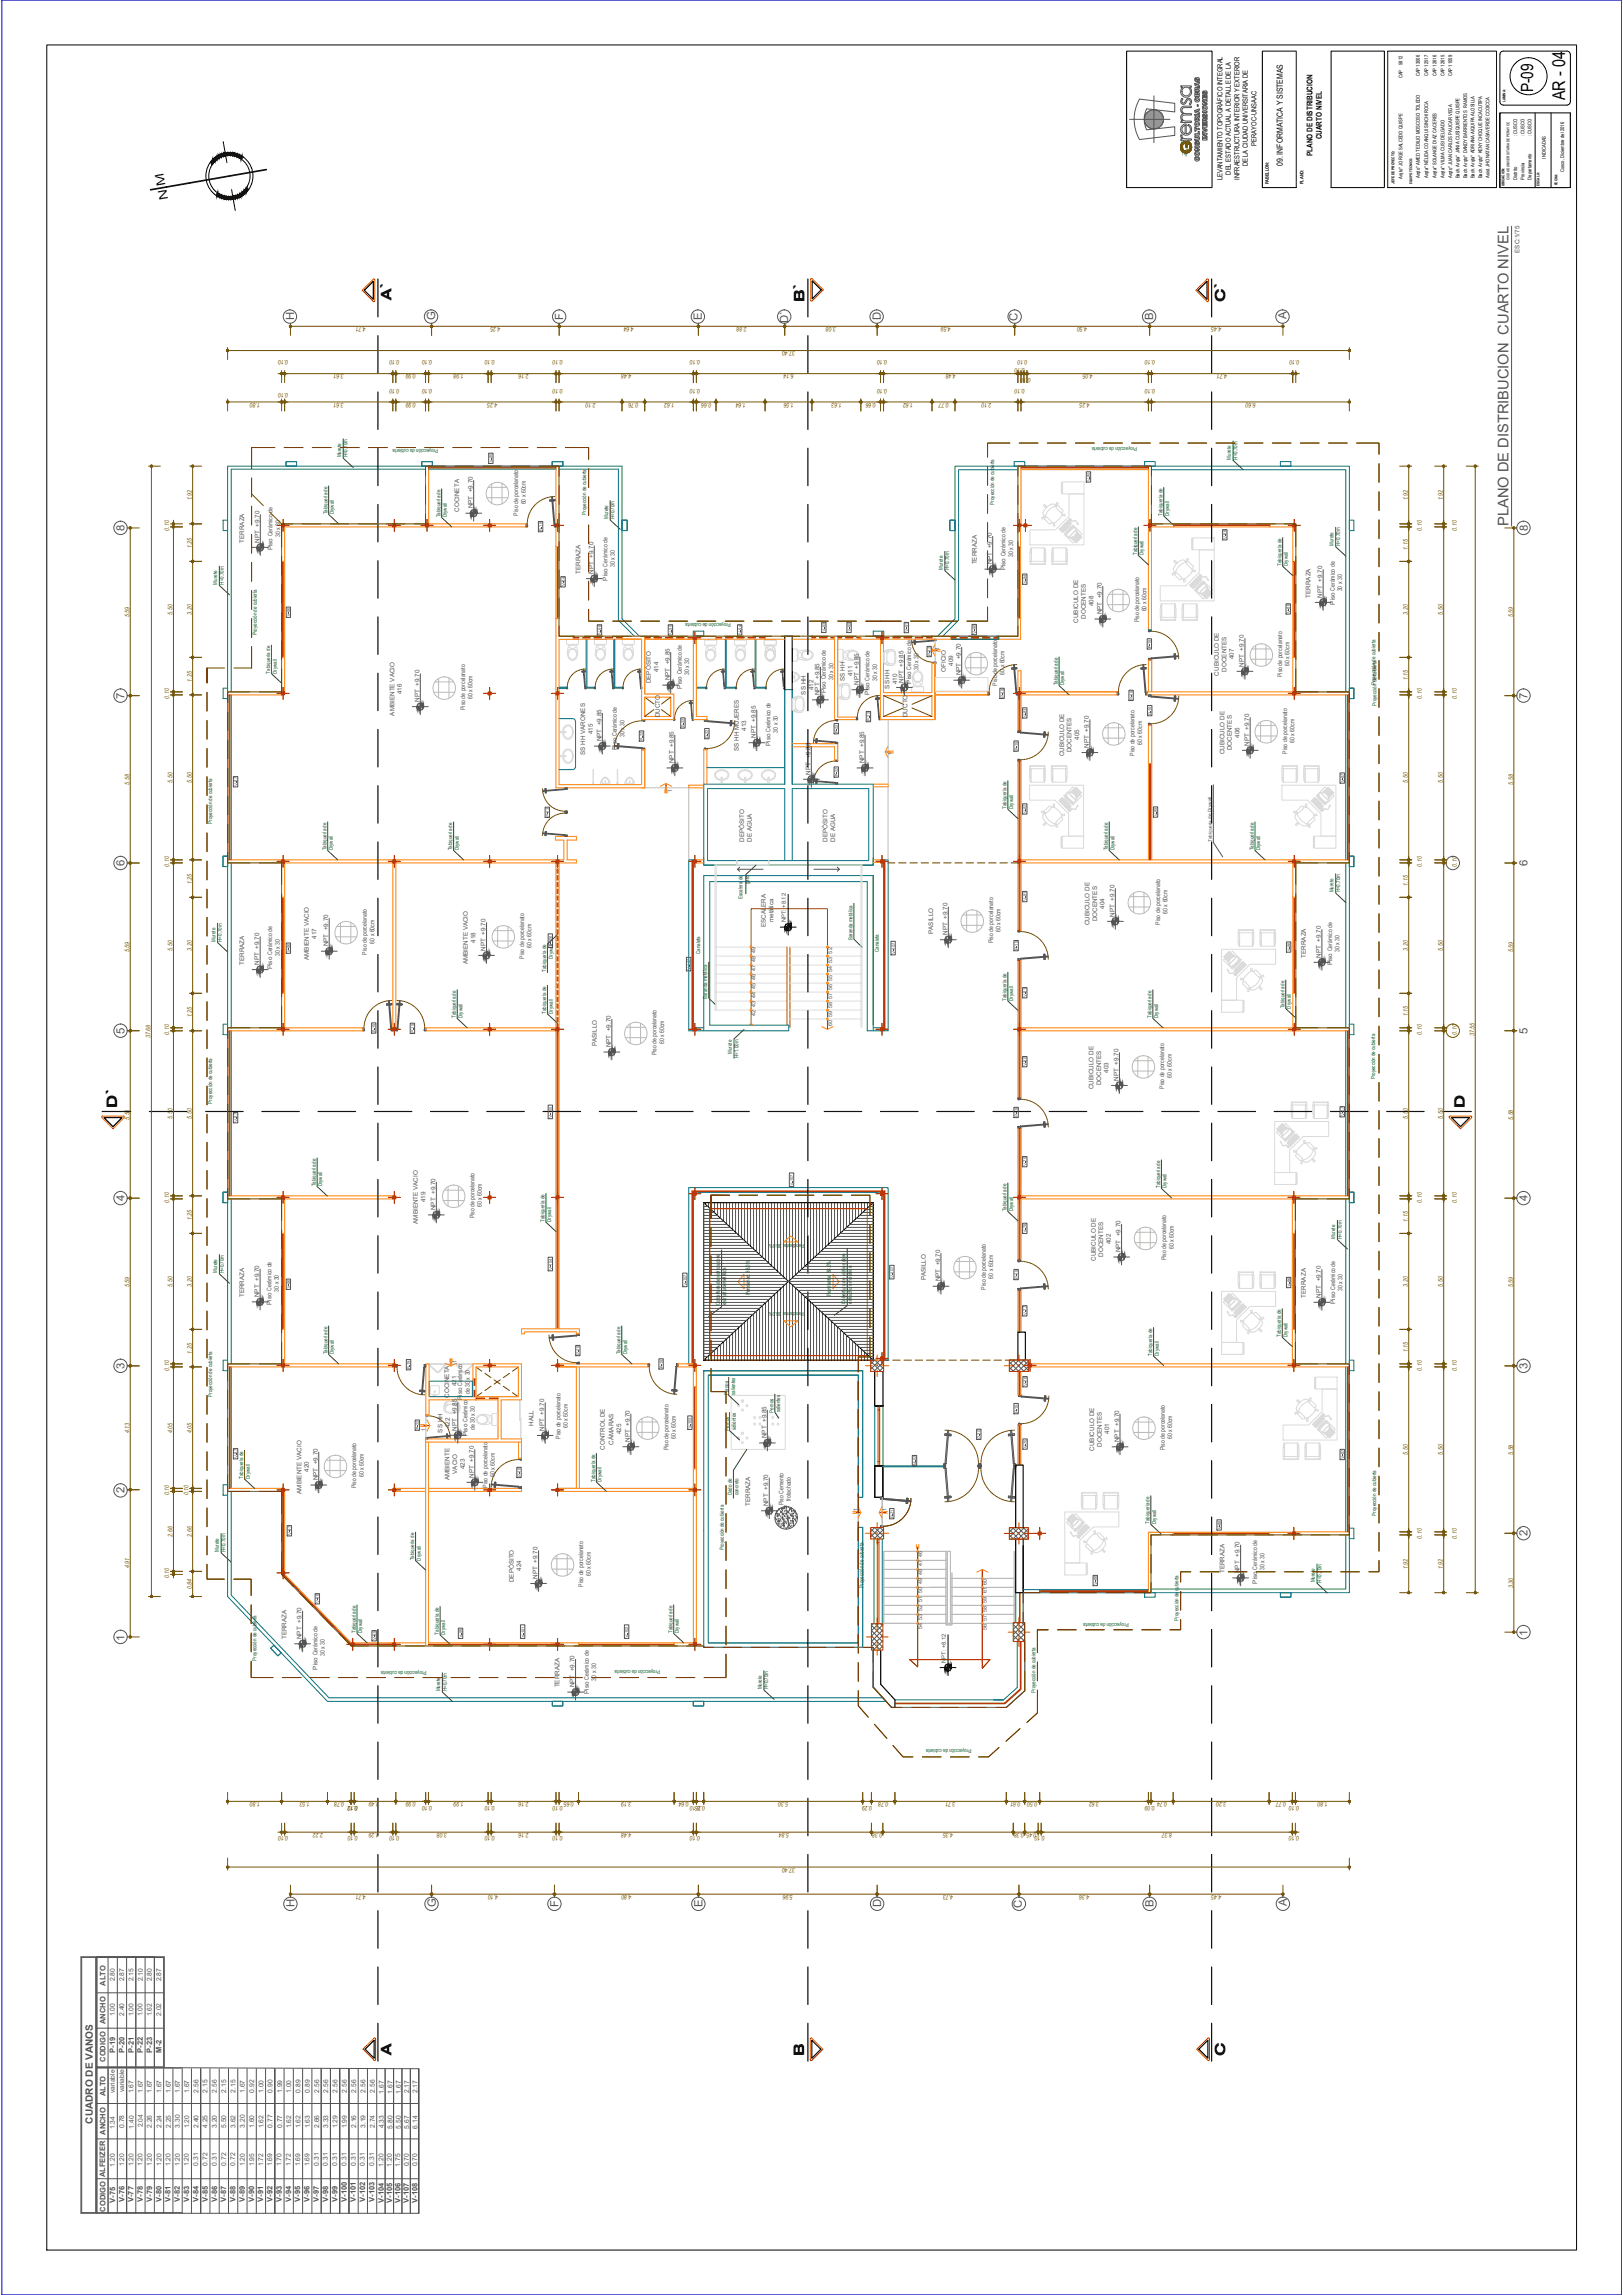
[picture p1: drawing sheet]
<svg xmlns="http://www.w3.org/2000/svg" width="1000mm" height="1414mm" viewBox="0 0 1000 1414" stroke-linecap="round" stroke-linejoin="round" font-family="sans-serif">
<defs><g id="words">
<text font-size="10.8" x="965" y="62" transform="rotate(-90 965 62)">AR - 04</text>
<text font-size="10.3" x="945" y="57" transform="rotate(-90 945 57)">P-09</text>
<g font-size="9">
<text x="241" y="185" transform="rotate(-90 241 185)">A`</text>
<text x="496" y="186" transform="rotate(-90 496 186)">B`</text>
<text x="755" y="186" transform="rotate(-90 755 186)">C`</text>
<text x="72" y="683" transform="rotate(-90 72 683)">D`</text>
<text x="903" y="683" transform="rotate(-90 903 683)">D</text>
<text x="241" y="1266" transform="rotate(-90 241 1266)">A</text>
<text x="495" y="1267" transform="rotate(-90 495 1267)">B</text>
<text x="755" y="1267" transform="rotate(-90 755 1267)">C</text>
</g>
<text font-size="9" fill="#545454" x="930" y="324" transform="rotate(-90 930 324)">PLANO DE DISTRIBUCION CUARTO NIVEL</text>
<text font-size="7.4" x="104" y="123" transform="rotate(-100 104 123)">N M</text>
<g font-size="7" fill="#545454">
<text x="181" y="197" transform="rotate(-90 181 197)">H</text>
<text x="268" y="197" transform="rotate(-90 268 197)">G</text>
<text x="347" y="197" transform="rotate(-90 347 197)">F</text>
<text x="433" y="197" transform="rotate(-90 433 197)">E</text>
<text x="543" y="197" transform="rotate(-90 543 197)">D</text>
<text x="627" y="198" transform="rotate(-90 627 198)">C</text>
<text x="711" y="197" transform="rotate(-90 711 197)">B</text>
<text x="793" y="197" transform="rotate(-90 793 197)">A</text>
<text x="486" y="199" transform="rotate(-90 486 199)">D`</text>
<text x="77" y="327" transform="rotate(-90 77 327)">8</text>
<text x="942" y="327" transform="rotate(-90 942 327)">8</text>
<text x="77" y="430" transform="rotate(-90 77 430)">7</text>
<text x="941" y="430" transform="rotate(-90 941 430)">7</text>
<text x="77" y="533" transform="rotate(-90 77 533)">6</text>
<text x="941" y="533" transform="rotate(-90 941 533)">6</text>
<text x="77" y="637" transform="rotate(-90 77 637)">5</text>
<text x="941" y="637" transform="rotate(-90 941 637)">5</text>
<text x="77" y="740" transform="rotate(-90 77 740)">4</text>
<text x="941" y="740" transform="rotate(-90 941 740)">4</text>
<text x="77" y="843" transform="rotate(-90 77 843)">3</text>
<text x="941" y="843" transform="rotate(-90 941 843)">3</text>
<text x="77" y="920" transform="rotate(-90 77 920)">2</text>
<text x="941" y="946" transform="rotate(-90 941 946)">2`</text>
<text x="941" y="1008" transform="rotate(-90 941 1008)">1</text>
<text x="77" y="1011" transform="rotate(-90 77 1011)">1</text>
<text x="181" y="1175" transform="rotate(-90 181 1175)">H</text>
<text x="269" y="1175" transform="rotate(-90 269 1175)">G</text>
<text x="344" y="1175" transform="rotate(-90 344 1175)">F</text>
<text x="433" y="1175" transform="rotate(-90 433 1175)">E</text>
<text x="543" y="1175" transform="rotate(-90 543 1175)">D</text>
<text x="630" y="1176" transform="rotate(-90 630 1176)">C</text>
<text x="711" y="1175" transform="rotate(-90 711 1175)">B</text>
<text x="793" y="1174" transform="rotate(-90 793 1174)">A</text>
</g>
<text font-size="6.2" fill="#545454" x="57" y="1308" transform="rotate(-90 57 1308)">CUADRO DE VANOS</text>
<text font-size="5.2" x="790" y="102" transform="rotate(-90 790 102)">09. INFORMATICA Y SISTEMAS</text>
<g font-size="4.8">
<text x="815" y="86" transform="rotate(-90 815 86)">CUARTO NIVEL</text>
<text x="809" y="96" transform="rotate(-90 809 96)">PLANO DE DISTRIBUCION</text>
</g>
<g font-size="4.6" fill="#545454">
<text x="65" y="1223" transform="rotate(-90 65 1223)">ALTO</text>
<text x="65" y="1247" transform="rotate(-90 65 1247)">ANCHO</text>
<text x="71" y="1265" transform="rotate(-90 71 1265)">P-19</text>
<text x="77" y="1265" transform="rotate(-90 77 1265)">P-20</text>
<text x="82" y="1265" transform="rotate(-90 82 1265)">P-21</text>
<text x="88" y="1265" transform="rotate(-90 88 1265)">P-22</text>
<text x="94" y="1265" transform="rotate(-90 94 1265)">P-23</text>
<text x="99" y="1265" transform="rotate(-90 99 1265)">M-2</text>
<text x="65" y="1270" transform="rotate(-90 65 1270)">CODIGO</text>
<text x="65" y="1292" transform="rotate(-90 65 1292)">ALTO</text>
<text x="65" y="1315" transform="rotate(-90 65 1315)">ANCHO</text>
<text x="65" y="1341" transform="rotate(-90 65 1341)">ALFEIZER</text>
<text x="71" y="1357" transform="rotate(-90 71 1357)">V-75</text>
<text x="77" y="1357" transform="rotate(-90 77 1357)">V-76</text>
<text x="82" y="1357" transform="rotate(-90 82 1357)">V-77</text>
<text x="88" y="1357" transform="rotate(-90 88 1357)">V-78</text>
<text x="94" y="1357" transform="rotate(-90 94 1357)">V-79</text>
<text x="100" y="1357" transform="rotate(-90 100 1357)">V-80</text>
<text x="105" y="1357" transform="rotate(-90 105 1357)">V-81</text>
<text x="111" y="1357" transform="rotate(-90 111 1357)">V-82</text>
<text x="117" y="1357" transform="rotate(-90 117 1357)">V-83</text>
<text x="122" y="1357" transform="rotate(-90 122 1357)">V-84</text>
<text x="128" y="1357" transform="rotate(-90 128 1357)">V-85</text>
<text x="134" y="1357" transform="rotate(-90 134 1357)">V-86</text>
<text x="139" y="1357" transform="rotate(-90 139 1357)">V-87</text>
<text x="145" y="1357" transform="rotate(-90 145 1357)">V-88</text>
<text x="151" y="1357" transform="rotate(-90 151 1357)">V-89</text>
<text x="157" y="1357" transform="rotate(-90 157 1357)">V-90</text>
<text x="162" y="1357" transform="rotate(-90 162 1357)">V-91</text>
<text x="168" y="1357" transform="rotate(-90 168 1357)">V-92</text>
<text x="174" y="1357" transform="rotate(-90 174 1357)">V-93</text>
<text x="179" y="1357" transform="rotate(-90 179 1357)">V-94</text>
<text x="185" y="1357" transform="rotate(-90 185 1357)">V-95</text>
<text x="191" y="1357" transform="rotate(-90 191 1357)">V-96</text>
<text x="197" y="1357" transform="rotate(-90 197 1357)">V-97</text>
<text x="202" y="1357" transform="rotate(-90 202 1357)">V-98</text>
<text x="208" y="1357" transform="rotate(-90 208 1357)">V-99</text>
<text x="214" y="1357" transform="rotate(-90 214 1357)">V-100</text>
<text x="219" y="1357" transform="rotate(-90 219 1357)">V-101</text>
<text x="225" y="1357" transform="rotate(-90 225 1357)">V-102</text>
<text x="231" y="1357" transform="rotate(-90 231 1357)">V-103</text>
<text x="237" y="1357" transform="rotate(-90 237 1357)">V-104</text>
<text x="242" y="1357" transform="rotate(-90 242 1357)">V-105</text>
<text x="247" y="1357" transform="rotate(-90 247 1357)">V-106</text>
<text x="252" y="1357" transform="rotate(-90 252 1357)">V-107</text>
<text x="257" y="1357" transform="rotate(-90 257 1357)">V-108</text>
<text x="65" y="1363" transform="rotate(-90 65 1363)">CODIGO</text>
</g>
<g font-size="4.4">
<text x="774" y="90" transform="rotate(-90 774 90)">PERAYOC-UNSAAC</text>
<text x="759" y="108" transform="rotate(-90 759 108)">DEL ESTADO ACTUAL A DETALLE DE LA</text>
<text x="769" y="103" transform="rotate(-90 769 103)">DE LA CIUDAD UNIVERSITARIA DE</text>
<text x="753" y="111" transform="rotate(-90 753 111)">LEVANTAMIENTO TOPOGRÁFICO INTEGRAL</text>
<text x="764" y="111" transform="rotate(-90 764 111)">INFRAESTRUCTURA INTERIOR Y EXTERIOR</text>
</g>
<g font-size="4.1" fill="#545454">
<text x="71" y="1221" transform="rotate(-90 71 1221)">2.80</text>
<text x="76" y="1221" transform="rotate(-90 76 1221)">2.87</text>
<text x="82" y="1221" transform="rotate(-90 82 1221)">2.15</text>
<text x="88" y="1221" transform="rotate(-90 88 1221)">2.10</text>
<text x="94" y="1221" transform="rotate(-90 94 1221)">2.80</text>
<text x="99" y="1221" transform="rotate(-90 99 1221)">2.87</text>
<text x="76" y="1242" transform="rotate(-90 76 1242)">2.40</text>
<text x="99" y="1242" transform="rotate(-90 99 1242)">2.02</text>
<text x="71" y="1242" transform="rotate(-90 71 1242)">1.00</text>
<text x="82" y="1242" transform="rotate(-90 82 1242)">1.00</text>
<text x="88" y="1242" transform="rotate(-90 88 1242)">1.00</text>
<text x="94" y="1242" transform="rotate(-90 94 1242)">1.62</text>
<text x="71" y="1290" transform="rotate(-90 71 1290)">variable</text>
<text x="76" y="1289" transform="rotate(-90 76 1289)">variable</text>
<text x="82" y="1290" transform="rotate(-90 82 1290)">1.67</text>
<text x="88" y="1290" transform="rotate(-90 88 1290)">1.67</text>
<text x="94" y="1290" transform="rotate(-90 94 1290)">1.67</text>
<text x="99" y="1290" transform="rotate(-90 99 1290)">1.67</text>
<text x="105" y="1290" transform="rotate(-90 105 1290)">1.67</text>
<text x="111" y="1290" transform="rotate(-90 111 1290)">1.67</text>
<text x="117" y="1290" transform="rotate(-90 117 1290)">1.67</text>
<text x="122" y="1289" transform="rotate(-90 122 1289)">2.56</text>
<text x="128" y="1289" transform="rotate(-90 128 1289)">2.15</text>
<text x="134" y="1289" transform="rotate(-90 134 1289)">2.56</text>
<text x="139" y="1289" transform="rotate(-90 139 1289)">2.15</text>
<text x="145" y="1289" transform="rotate(-90 145 1289)">2.15</text>
<text x="151" y="1290" transform="rotate(-90 151 1290)">1.67</text>
<text x="157" y="1289" transform="rotate(-90 157 1289)">0.92</text>
<text x="162" y="1290" transform="rotate(-90 162 1290)">1.00</text>
<text x="168" y="1289" transform="rotate(-90 168 1289)">0.90</text>
<text x="174" y="1290" transform="rotate(-90 174 1290)">1.99</text>
<text x="179" y="1290" transform="rotate(-90 179 1290)">1.00</text>
<text x="185" y="1289" transform="rotate(-90 185 1289)">0.89</text>
<text x="191" y="1289" transform="rotate(-90 191 1289)">0.89</text>
<text x="197" y="1289" transform="rotate(-90 197 1289)">2.56</text>
<text x="202" y="1289" transform="rotate(-90 202 1289)">2.56</text>
<text x="208" y="1289" transform="rotate(-90 208 1289)">2.56</text>
<text x="214" y="1289" transform="rotate(-90 214 1289)">2.56</text>
<text x="219" y="1289" transform="rotate(-90 219 1289)">2.56</text>
<text x="225" y="1289" transform="rotate(-90 225 1289)">2.56</text>
<text x="231" y="1289" transform="rotate(-90 231 1289)">2.56</text>
<text x="237" y="1290" transform="rotate(-90 237 1290)">1.67</text>
<text x="242" y="1290" transform="rotate(-90 242 1290)">1.67</text>
<text x="247" y="1290" transform="rotate(-90 247 1290)">1.67</text>
<text x="252" y="1290" transform="rotate(-90 252 1290)">2.17</text>
<text x="257" y="1290" transform="rotate(-90 257 1290)">2.17</text>
<text x="71" y="1312" transform="rotate(-90 71 1312)">1.34</text>
<text x="76" y="1311" transform="rotate(-90 76 1311)">0.78</text>
<text x="82" y="1311" transform="rotate(-90 82 1311)">1.40</text>
<text x="88" y="1311" transform="rotate(-90 88 1311)">2.04</text>
<text x="94" y="1311" transform="rotate(-90 94 1311)">2.26</text>
<text x="99" y="1311" transform="rotate(-90 99 1311)">2.24</text>
<text x="105" y="1311" transform="rotate(-90 105 1311)">2.25</text>
<text x="111" y="1311" transform="rotate(-90 111 1311)">3.30</text>
<text x="117" y="1311" transform="rotate(-90 117 1311)">1.20</text>
<text x="122" y="1311" transform="rotate(-90 122 1311)">2.40</text>
<text x="128" y="1311" transform="rotate(-90 128 1311)">4.25</text>
<text x="134" y="1311" transform="rotate(-90 134 1311)">3.20</text>
<text x="139" y="1311" transform="rotate(-90 139 1311)">5.50</text>
<text x="145" y="1311" transform="rotate(-90 145 1311)">3.62</text>
<text x="151" y="1311" transform="rotate(-90 151 1311)">3.20</text>
<text x="157" y="1311" transform="rotate(-90 157 1311)">1.60</text>
<text x="162" y="1311" transform="rotate(-90 162 1311)">1.62</text>
<text x="168" y="1311" transform="rotate(-90 168 1311)">0.77</text>
<text x="174" y="1311" transform="rotate(-90 174 1311)">0.77</text>
<text x="179" y="1311" transform="rotate(-90 179 1311)">1.62</text>
<text x="185" y="1311" transform="rotate(-90 185 1311)">1.62</text>
<text x="191" y="1311" transform="rotate(-90 191 1311)">1.63</text>
<text x="197" y="1311" transform="rotate(-90 197 1311)">2.66</text>
<text x="202" y="1311" transform="rotate(-90 202 1311)">3.33</text>
<text x="208" y="1311" transform="rotate(-90 208 1311)">1.29</text>
<text x="214" y="1311" transform="rotate(-90 214 1311)">1.99</text>
<text x="219" y="1311" transform="rotate(-90 219 1311)">2.16</text>
<text x="225" y="1311" transform="rotate(-90 225 1311)">3.19</text>
<text x="231" y="1311" transform="rotate(-90 231 1311)">2.74</text>
<text x="237" y="1311" transform="rotate(-90 237 1311)">4.33</text>
<text x="242" y="1311" transform="rotate(-90 242 1311)">5.80</text>
<text x="247" y="1311" transform="rotate(-90 247 1311)">5.50</text>
<text x="252" y="1311" transform="rotate(-90 252 1311)">5.67</text>
<text x="257" y="1311" transform="rotate(-90 257 1311)">6.14</text>
<text x="71" y="1335" transform="rotate(-90 71 1335)">1.20</text>
<text x="76" y="1335" transform="rotate(-90 76 1335)">1.20</text>
<text x="82" y="1335" transform="rotate(-90 82 1335)">1.20</text>
<text x="88" y="1335" transform="rotate(-90 88 1335)">1.20</text>
<text x="94" y="1335" transform="rotate(-90 94 1335)">1.20</text>
<text x="99" y="1335" transform="rotate(-90 99 1335)">1.20</text>
<text x="105" y="1335" transform="rotate(-90 105 1335)">1.20</text>
<text x="111" y="1335" transform="rotate(-90 111 1335)">1.20</text>
<text x="116" y="1335" transform="rotate(-90 116 1335)">1.20</text>
<text x="122" y="1334" transform="rotate(-90 122 1334)">0.31</text>
<text x="128" y="1334" transform="rotate(-90 128 1334)">0.72</text>
<text x="134" y="1334" transform="rotate(-90 134 1334)">0.31</text>
<text x="139" y="1334" transform="rotate(-90 139 1334)">0.72</text>
<text x="145" y="1334" transform="rotate(-90 145 1334)">0.72</text>
<text x="151" y="1335" transform="rotate(-90 151 1335)">1.20</text>
<text x="157" y="1335" transform="rotate(-90 157 1335)">1.95</text>
<text x="162" y="1335" transform="rotate(-90 162 1335)">1.72</text>
<text x="168" y="1335" transform="rotate(-90 168 1335)">1.69</text>
<text x="174" y="1335" transform="rotate(-90 174 1335)">1.70</text>
<text x="179" y="1335" transform="rotate(-90 179 1335)">1.72</text>
<text x="185" y="1335" transform="rotate(-90 185 1335)">1.69</text>
<text x="191" y="1335" transform="rotate(-90 191 1335)">1.69</text>
<text x="196" y="1334" transform="rotate(-90 196 1334)">0.31</text>
<text x="202" y="1334" transform="rotate(-90 202 1334)">0.31</text>
<text x="208" y="1334" transform="rotate(-90 208 1334)">0.31</text>
<text x="213" y="1334" transform="rotate(-90 213 1334)">0.31</text>
<text x="219" y="1334" transform="rotate(-90 219 1334)">0.31</text>
<text x="225" y="1334" transform="rotate(-90 225 1334)">0.31</text>
<text x="231" y="1334" transform="rotate(-90 231 1334)">0.31</text>
<text x="236" y="1335" transform="rotate(-90 236 1335)">1.20</text>
<text x="242" y="1335" transform="rotate(-90 242 1335)">1.20</text>
<text x="247" y="1335" transform="rotate(-90 247 1335)">1.75</text>
<text x="252" y="1335" transform="rotate(-90 252 1335)">0.70</text>
<text x="257" y="1335" transform="rotate(-90 257 1335)">0.70</text>
</g>
<g font-size="3.9" fill="#545454">
<text x="936" y="156" transform="rotate(-90 936 156)">ESC:1/75</text>
<text x="324" y="311" transform="rotate(-90 324 311)">60 x 60cm</text>
<text x="283" y="315" transform="rotate(-90 283 315)">COCINETA</text>
<text x="291" y="313" transform="rotate(-90 291 313)">NPT +9.70</text>
<text x="319" y="318" transform="rotate(-90 319 318)">Piso de porcelanato</text>
<text x="151" y="334" transform="rotate(-90 151 334)">TERRAZA</text>
<text x="160" y="334" transform="rotate(-90 160 334)">NPT +9.70</text>
<text x="173" y="331" transform="rotate(-90 173 331)">30 x 30</text>
<text x="168" y="339" transform="rotate(-90 168 339)">Piso Cerámico de</text>
<text x="602" y="348" transform="rotate(-90 602 348)">TERRAZA</text>
<text x="611" y="348" transform="rotate(-90 611 348)">NPT +9.70</text>
<text x="624" y="343" transform="rotate(-90 624 343)">30 x 30</text>
<text x="358" y="354" transform="rotate(-90 358 354)">TERRAZA</text>
<text x="366" y="354" transform="rotate(-90 366 354)">NPT +9.70</text>
<text x="379" y="350" transform="rotate(-90 379 350)">30 x 30</text>
<text x="620" y="351" transform="rotate(-90 620 351)">Piso Cerámico de</text>
<text x="374" y="358" transform="rotate(-90 374 358)">Piso Cerámico de</text>
<text x="827" y="364" transform="rotate(-90 827 364)">30 x 30</text>
<text x="807" y="368" transform="rotate(-90 807 368)">TERRAZA</text>
<text x="815" y="368" transform="rotate(-90 815 368)">NPT +9.70</text>
<text x="674" y="374" transform="rotate(-90 674 374)">408</text>
<text x="707" y="377" transform="rotate(-90 707 377)">60 x 60cm</text>
<text x="823" y="373" transform="rotate(-90 823 373)">Piso Cerámico de</text>
<text x="664" y="384" transform="rotate(-90 664 384)">CUBICULO DE</text>
<text x="669" y="381" transform="rotate(-90 669 381)">DOCENTES</text>
<text x="679" y="378" transform="rotate(-90 679 378)">NPT +9.70</text>
<text x="702" y="383" transform="rotate(-90 702 383)">Piso de porcelanato</text>
<text x="760" y="406" transform="rotate(-90 760 406)">407</text>
<text x="566" y="413" transform="rotate(-90 566 413)">30 x 30</text>
<text x="583" y="414" transform="rotate(-90 583 414)">OFICIO</text>
<text x="587" y="410" transform="rotate(-90 587 410)">409</text>
<text x="756" y="414" transform="rotate(-90 756 414)">DOCENTES</text>
<text x="767" y="411" transform="rotate(-90 767 411)">NPT +9.70</text>
<text x="795" y="410" transform="rotate(-90 795 410)">60 x 60cm</text>
<text x="406" y="414" transform="rotate(-90 406 414)">414</text>
<text x="413" y="419" transform="rotate(-90 413 419)">NPT +9.85</text>
<text x="425" y="416" transform="rotate(-90 425 416)">30 x 30</text>
<text x="514" y="419" transform="rotate(-90 514 419)">30 x 30</text>
<text x="521" y="420" transform="rotate(-90 521 420)">SS HH</text>
<text x="525" y="417" transform="rotate(-90 525 417)">411</text>
<text x="540" y="420" transform="rotate(-90 540 420)">30 x 30</text>
<text x="592" y="416" transform="rotate(-90 592 416)">NPT +9.70</text>
<text x="619" y="416" transform="rotate(-90 619 416)">60 x 60cm</text>
<text x="751" y="416" transform="rotate(-90 751 416)">CUBICULO DE</text>
<text x="790" y="417" transform="rotate(-90 790 417)">Piso de porcelanato</text>
<text x="401" y="421" transform="rotate(-90 401 421)">DEPÓSITO</text>
<text x="420" y="424" transform="rotate(-90 420 424)">Piso Cerámico de</text>
<text x="501" y="425" transform="rotate(-90 501 425)">412</text>
<text x="529" y="422" transform="rotate(-90 529 422)">NPT +9.85</text>
<text x="548" y="424" transform="rotate(-90 548 424)">SS HH</text>
<text x="553" y="422" transform="rotate(-90 553 422)">410</text>
<text x="557" y="421" transform="rotate(-90 557 421)">NPT +9.85</text>
<text x="561" y="421" transform="rotate(-90 561 421)">Piso Cerámico de</text>
<text x="614" y="422" transform="rotate(-90 614 422)">Piso de porcelanato</text>
<text x="248" y="428" transform="rotate(-90 248 428)">416</text>
<text x="291" y="431" transform="rotate(-90 291 431)">60 x 60cm</text>
<text x="497" y="428" transform="rotate(-90 497 428)">SS HH</text>
<text x="505" y="428" transform="rotate(-90 505 428)">NPT +9.85</text>
<text x="509" y="427" transform="rotate(-90 509 427)">Piso Cerámico de</text>
<text x="536" y="428" transform="rotate(-90 536 428)">Piso Cerámico de</text>
<text x="258" y="432" transform="rotate(-90 258 432)">NPT +9.70</text>
<text x="287" y="437" transform="rotate(-90 287 437)">Piso de porcelanato</text>
<text x="243" y="441" transform="rotate(-90 243 441)">AMBIENTE VACIO</text>
<text x="407" y="442" transform="rotate(-90 407 442)">DUCTO</text>
<text x="559" y="442" transform="rotate(-90 559 442)">DUCTO</text>
<text x="365" y="452" transform="rotate(-90 365 452)">415</text>
<text x="385" y="454" transform="rotate(-90 385 454)">30 x 30</text>
<text x="460" y="450" transform="rotate(-90 460 450)">413</text>
<text x="466" y="455" transform="rotate(-90 466 455)">NPT +9.85</text>
<text x="479" y="451" transform="rotate(-90 479 451)">30 x 30</text>
<text x="665" y="456" transform="rotate(-90 665 456)">405</text>
<text x="764" y="455" transform="rotate(-90 764 455)">406</text>
<text x="371" y="457" transform="rotate(-90 371 457)">NPT +9.85</text>
<text x="475" y="460" transform="rotate(-90 475 460)">Piso Cerámico de</text>
<text x="671" y="461" transform="rotate(-90 671 461)">NPT +9.70</text>
<text x="704" y="459" transform="rotate(-90 704 459)">60 x 60cm</text>
<text x="770" y="459" transform="rotate(-90 770 459)">NPT +9.70</text>
<text x="798" y="458" transform="rotate(-90 798 458)">60 x 60cm</text>
<text x="361" y="465" transform="rotate(-90 361 465)">SS HH VARONES</text>
<text x="380" y="462" transform="rotate(-90 380 462)">Piso Cerámico de</text>
<text x="455" y="463" transform="rotate(-90 455 463)">SS HH MUJERES</text>
<text x="656" y="466" transform="rotate(-90 656 466)">CUBICULO DE</text>
<text x="660" y="464" transform="rotate(-90 660 464)">DOCENTES</text>
<text x="699" y="466" transform="rotate(-90 699 466)">Piso de porcelanato</text>
<text x="754" y="465" transform="rotate(-90 754 465)">CUBICULO DE</text>
<text x="759" y="462" transform="rotate(-90 759 462)">DOCENTES</text>
<text x="793" y="464" transform="rotate(-90 793 464)">Piso de porcelanato</text>
<text x="415" y="470" transform="rotate(-90 415 470)">NPT +9.85</text>
<text x="532" y="470" transform="rotate(-90 532 470)">NPT +9.85</text>
<text x="499" y="477" transform="rotate(-90 499 477)">NPT +9.85</text>
<text x="459" y="519" transform="rotate(-90 459 519)">DEPÓSITO</text>
<text x="463" y="519" transform="rotate(-90 463 519)">DE AGUA</text>
<text x="510" y="519" transform="rotate(-90 510 519)">DEPÓSITO</text>
<text x="515" y="519" transform="rotate(-90 515 519)">DE AGUA</text>
<text x="681" y="560" transform="rotate(-90 681 560)">404</text>
<text x="719" y="563" transform="rotate(-90 719 563)">60 x 60cm</text>
<text x="477" y="568" transform="rotate(-90 477 568)">metálica</text>
<text x="671" y="570" transform="rotate(-90 671 570)">CUBICULO DE</text>
<text x="676" y="568" transform="rotate(-90 676 568)">DOCENTES</text>
<text x="687" y="565" transform="rotate(-90 687 565)">NPT +9.70</text>
<text x="715" y="570" transform="rotate(-90 715 570)">Piso de porcelanato</text>
<text x="472" y="571" transform="rotate(-90 472 571)">ESCALERA</text>
<text x="575" y="575" transform="rotate(-90 575 575)">PASILLO</text>
<text x="617" y="574" transform="rotate(-90 617 574)">60 x 60cm</text>
<text x="195" y="578" transform="rotate(-90 195 578)">417</text>
<text x="231" y="581" transform="rotate(-90 231 581)">60 x 60cm</text>
<text x="293" y="581" transform="rotate(-90 293 581)">418</text>
<text x="584" y="576" transform="rotate(-90 584 576)">NPT +9.70</text>
<text x="612" y="581" transform="rotate(-90 612 581)">Piso de porcelanato</text>
<text x="202" y="583" transform="rotate(-90 202 583)">NPT +9.70</text>
<text x="299" y="586" transform="rotate(-90 299 586)">NPT +9.70</text>
<text x="328" y="584" transform="rotate(-90 328 584)">60 x 60cm</text>
<text x="825" y="587" transform="rotate(-90 825 587)">30 x 30</text>
<text x="172" y="589" transform="rotate(-90 172 589)">30 x 30</text>
<text x="190" y="592" transform="rotate(-90 190 592)">AMBIENTE VACIO</text>
<text x="226" y="588" transform="rotate(-90 226 588)">Piso de porcelanato</text>
<text x="323" y="591" transform="rotate(-90 323 591)">Piso de porcelanato</text>
<text x="805" y="590" transform="rotate(-90 805 590)">TERRAZA</text>
<text x="814" y="590" transform="rotate(-90 814 590)">NPT +9.70</text>
<text x="150" y="594" transform="rotate(-90 150 594)">TERRAZA</text>
<text x="160" y="594" transform="rotate(-90 160 594)">NPT +9.70</text>
<text x="168" y="597" transform="rotate(-90 168 597)">Piso Cerámico de</text>
<text x="288" y="594" transform="rotate(-90 288 594)">AMBIENTE VACIO</text>
<text x="821" y="595" transform="rotate(-90 821 595)">Piso Cerámico de</text>
<text x="368" y="645" transform="rotate(-90 368 645)">PASILLO</text>
<text x="376" y="645" transform="rotate(-90 376 645)">NPT +9.70</text>
<text x="409" y="643" transform="rotate(-90 409 643)">60 x 60cm</text>
<text x="405" y="650" transform="rotate(-90 405 650)">Piso de porcelanato</text>
<text x="683" y="661" transform="rotate(-90 683 661)">403</text>
<text x="689" y="666" transform="rotate(-90 689 666)">NPT +9.70</text>
<text x="722" y="664" transform="rotate(-90 722 664)">60 x 60cm</text>
<text x="674" y="671" transform="rotate(-90 674 671)">CUBICULO DE</text>
<text x="679" y="669" transform="rotate(-90 679 669)">DOCENTES</text>
<text x="717" y="671" transform="rotate(-90 717 671)">Piso de porcelanato</text>
<text x="262" y="741" transform="rotate(-90 262 741)">419</text>
<text x="297" y="744" transform="rotate(-90 297 744)">60 x 60cm</text>
<text x="268" y="746" transform="rotate(-90 268 746)">NPT +9.70</text>
<text x="258" y="754" transform="rotate(-90 258 754)">AMBIENTE VACIO</text>
<text x="292" y="751" transform="rotate(-90 292 751)">Piso de porcelanato</text>
<text x="684" y="767" transform="rotate(-90 684 767)">402</text>
<text x="691" y="772" transform="rotate(-90 691 772)">NPT +9.70</text>
<text x="723" y="770" transform="rotate(-90 723 770)">60 x 60cm</text>
<text x="675" y="777" transform="rotate(-90 675 777)">CUBICULO DE</text>
<text x="680" y="774" transform="rotate(-90 680 774)">DOCENTES</text>
<text x="719" y="777" transform="rotate(-90 719 777)">Piso de porcelanato</text>
<text x="571" y="789" transform="rotate(-90 571 789)">PASILLO</text>
<text x="579" y="790" transform="rotate(-90 579 790)">NPT +9.70</text>
<text x="612" y="788" transform="rotate(-90 612 788)">60 x 60cm</text>
<text x="172" y="796" transform="rotate(-90 172 796)">30 x 30</text>
<text x="607" y="795" transform="rotate(-90 607 795)">Piso de porcelanato</text>
<text x="827" y="795" transform="rotate(-90 827 795)">30 x 30</text>
<text x="150" y="799" transform="rotate(-90 150 799)">TERRAZA</text>
<text x="160" y="799" transform="rotate(-90 160 799)">NPT +9.70</text>
<text x="167" y="804" transform="rotate(-90 167 804)">Piso Cerámico de</text>
<text x="805" y="799" transform="rotate(-90 805 799)">TERRAZA</text>
<text x="814" y="799" transform="rotate(-90 814 799)">NPT +9.70</text>
<text x="823" y="803" transform="rotate(-90 823 803)">Piso Cerámico de</text>
<text x="281" y="854" transform="rotate(-90 281 854)">421</text>
<text x="277" y="861" transform="rotate(-90 277 861)">COCINETA</text>
<text x="285" y="863" transform="rotate(-90 285 863)">Piso Cerámico</text>
<text x="289" y="859" transform="rotate(-90 289 859)">de 30 x 30</text>
<text x="277" y="880" transform="rotate(-90 277 880)">422</text>
<text x="282" y="881" transform="rotate(-90 282 881)">NPT +9.85</text>
<text x="293" y="881" transform="rotate(-90 293 881)">de 30 x 30</text>
<text x="329" y="878" transform="rotate(-90 329 878)">HALL</text>
<text x="335" y="881" transform="rotate(-90 335 881)">NPT +9.70</text>
<text x="350" y="880" transform="rotate(-90 350 880)">60 x 60cm</text>
<text x="273" y="883" transform="rotate(-90 273 883)">SS HH</text>
<text x="288" y="885" transform="rotate(-90 288 885)">Piso Cerámico</text>
<text x="345" y="886" transform="rotate(-90 345 886)">Piso de porcelanato</text>
<text x="383" y="884" transform="rotate(-90 383 884)">425</text>
<text x="417" y="887" transform="rotate(-90 417 887)">60 x 60cm</text>
<text x="472" y="886" transform="rotate(-90 472 886)">NPT +9.85</text>
<text x="684" y="883" transform="rotate(-90 684 883)">401</text>
<text x="722" y="887" transform="rotate(-90 722 887)">60 x 60cm</text>
<text x="373" y="893" transform="rotate(-90 373 893)">CONTROL DE</text>
<text x="378" y="890" transform="rotate(-90 378 890)">CÁMARAS</text>
<text x="388" y="888" transform="rotate(-90 388 888)">NPT +9.70</text>
<text x="412" y="893" transform="rotate(-90 412 893)">Piso de porcelanato</text>
<text x="674" y="894" transform="rotate(-90 674 894)">CUBICULO DE</text>
<text x="679" y="891" transform="rotate(-90 679 891)">DOCENTES</text>
<text x="690" y="888" transform="rotate(-90 690 888)">NPT +9.70</text>
<text x="718" y="893" transform="rotate(-90 718 893)">Piso de porcelanato</text>
<text x="286" y="905" transform="rotate(-90 286 905)">423</text>
<text x="190" y="907" transform="rotate(-90 190 907)">420</text>
<text x="196" y="912" transform="rotate(-90 196 912)">NPT +9.70</text>
<text x="224" y="910" transform="rotate(-90 224 910)">60 x 60cm</text>
<text x="277" y="912" transform="rotate(-90 277 912)">AMBIENTE</text>
<text x="282" y="908" transform="rotate(-90 282 908)">VACIO</text>
<text x="292" y="910" transform="rotate(-90 292 910)">NPT +9.70</text>
<text x="305" y="910" transform="rotate(-90 305 910)">60 x 60cm</text>
<text x="220" y="917" transform="rotate(-90 220 917)">Piso de porcelanato</text>
<text x="300" y="917" transform="rotate(-90 300 917)">Piso de porcelanato</text>
<text x="186" y="920" transform="rotate(-90 186 920)">AMBIENTE VACIO</text>
<text x="462" y="928" transform="rotate(-90 462 928)">TERRAZA</text>
<text x="473" y="928" transform="rotate(-90 473 928)">NPT +9.70</text>
<text x="483" y="927" transform="rotate(-90 483 927)">Piso Cemento</text>
<text x="487" y="925" transform="rotate(-90 487 925)">frotachado</text>
<text x="321" y="968" transform="rotate(-90 321 968)">424</text>
<text x="364" y="971" transform="rotate(-90 364 971)">60 x 60cm</text>
<text x="755" y="969" transform="rotate(-90 755 969)">TERRAZA</text>
<text x="764" y="969" transform="rotate(-90 764 969)">NPT +9.70</text>
<text x="775" y="967" transform="rotate(-90 775 967)">Cerámico de</text>
<text x="779" y="967" transform="rotate(-90 779 967)">30 x 30</text>
<text x="317" y="975" transform="rotate(-90 317 975)">DEPÓSITO</text>
<text x="331" y="973" transform="rotate(-90 331 973)">NPT +9.70</text>
<text x="359" y="978" transform="rotate(-90 359 978)">Piso de porcelanato</text>
<text x="775" y="976" transform="rotate(-90 775 976)">Piso</text>
<text x="177" y="1010" transform="rotate(-90 177 1010)">TERRAZA</text>
<text x="186" y="1010" transform="rotate(-90 186 1010)">NPT +9.70</text>
<text x="200" y="1020" transform="rotate(-90 200 1020)">30 x 30</text>
<text x="196" y="1029" transform="rotate(-90 196 1029)">Piso Cerámico de</text>
<text x="367" y="1035" transform="rotate(-90 367 1035)">30 x 30</text>
<text x="345" y="1040" transform="rotate(-90 345 1040)">TERRAZA</text>
<text x="354" y="1040" transform="rotate(-90 354 1040)">NPT +9.70</text>
<text x="363" y="1044" transform="rotate(-90 363 1044)">Piso Cerámico de</text>
</g>
<g font-size="3.9" fill="#725600">
<text x="226" y="202" transform="rotate(180 226 202)">4.71</text>
<text x="308" y="202" transform="rotate(180 308 202)">4.25</text>
<text x="391" y="202" transform="rotate(180 391 202)">4.64</text>
<text x="460" y="202" transform="rotate(180 460 202)">2.88</text>
<text x="515" y="202" transform="rotate(180 515 202)">3.08</text>
<text x="586" y="202" transform="rotate(180 586 202)">4.59</text>
<text x="670" y="202" transform="rotate(180 670 202)">4.50</text>
<text x="753" y="202" transform="rotate(180 753 202)">4.45</text>
<text x="490" y="216" transform="rotate(180 490 216)">37.40</text>
<text x="178" y="222" transform="rotate(180 178 222)">0.10</text>
<text x="246" y="222" transform="rotate(180 246 222)">0.10</text>
<text x="266" y="222" transform="rotate(180 266 222)">0.10</text>
<text x="305" y="222" transform="rotate(180 305 222)">0.10</text>
<text x="347" y="222" transform="rotate(180 347 222)">0.10</text>
<text x="431" y="222" transform="rotate(180 431 222)">0.10</text>
<text x="547" y="222" transform="rotate(180 547 222)">0.10</text>
<text x="631" y="227" transform="rotate(180 631 227)">0.10</text>
<text x="633" y="222" transform="rotate(180 633 222)">0.10</text>
<text x="712" y="222" transform="rotate(180 712 222)">0.10</text>
<text x="801" y="222" transform="rotate(180 801 222)">0.10</text>
<text x="212" y="231" transform="rotate(180 212 231)">3.61</text>
<text x="256" y="231" transform="rotate(180 256 231)">0.99</text>
<text x="286" y="231" transform="rotate(180 286 231)">1.98</text>
<text x="326" y="231" transform="rotate(180 326 231)">2.16</text>
<text x="389" y="231" transform="rotate(180 389 231)">4.48</text>
<text x="489" y="231" transform="rotate(180 489 231)">6.14</text>
<text x="589" y="231" transform="rotate(180 589 231)">4.48</text>
<text x="635" y="233" transform="rotate(180 635 233)">0.10</text>
<text x="673" y="231" transform="rotate(180 673 231)">4.05</text>
<text x="756" y="231" transform="rotate(180 756 231)">4.71</text>
<text x="246" y="240" transform="rotate(180 246 240)">0.10</text>
<text x="266" y="240" transform="rotate(180 266 240)">0.10</text>
<text x="347" y="240" transform="rotate(180 347 240)">0.10</text>
<text x="431" y="240" transform="rotate(180 431 240)">0.10</text>
<text x="547" y="240" transform="rotate(180 547 240)">0.10</text>
<text x="631" y="240" transform="rotate(180 631 240)">0.10</text>
<text x="712" y="240" transform="rotate(180 712 240)">0.10</text>
<text x="178" y="242" transform="rotate(180 178 242)">0.10</text>
<text x="160" y="248" transform="rotate(180 160 248)">1.80</text>
<text x="212" y="248" transform="rotate(180 212 248)">3.61</text>
<text x="256" y="248" transform="rotate(180 256 248)">0.99</text>
<text x="307" y="248" transform="rotate(180 307 248)">4.25</text>
<text x="367" y="248" transform="rotate(180 367 248)">2.10</text>
<text x="394" y="248" transform="rotate(180 394 248)">0.76</text>
<text x="416" y="248" transform="rotate(180 416 248)">1.62</text>
<text x="438" y="248" transform="rotate(180 438 248)">0.66</text>
<text x="460" y="248" transform="rotate(180 460 248)">1.64</text>
<text x="489" y="248" transform="rotate(180 489 248)">1.56</text>
<text x="519" y="248" transform="rotate(180 519 248)">1.63</text>
<text x="540" y="248" transform="rotate(180 540 248)">0.66</text>
<text x="563" y="248" transform="rotate(180 563 248)">1.62</text>
<text x="585" y="248" transform="rotate(180 585 248)">0.77</text>
<text x="611" y="248" transform="rotate(180 611 248)">2.10</text>
<text x="672" y="248" transform="rotate(180 672 248)">4.25</text>
<text x="774" y="248" transform="rotate(180 774 248)">6.60</text>
<text x="118" y="308" transform="rotate(-90 118 308)">1.92</text>
<text x="868" y="308" transform="rotate(-90 868 308)">1.92</text>
<text x="889" y="308" transform="rotate(-90 889 308)">1.92</text>
<text x="104" y="327" transform="rotate(-90 104 327)">0.10</text>
<text x="876" y="327" transform="rotate(-90 876 327)">0.10</text>
<text x="898" y="327" transform="rotate(-90 898 327)">0.10</text>
<text x="118" y="338" transform="rotate(-90 118 338)">1.25</text>
<text x="868" y="339" transform="rotate(-90 868 339)">1.15</text>
<text x="80" y="380" transform="rotate(-90 80 380)">5.59</text>
<text x="106" y="379" transform="rotate(-90 106 379)">5.50</text>
<text x="118" y="379" transform="rotate(-90 118 379)">3.20</text>
<text x="868" y="379" transform="rotate(-90 868 379)">3.20</text>
<text x="889" y="379" transform="rotate(-90 889 379)">5.50</text>
<text x="932" y="380" transform="rotate(-90 932 380)">5.59</text>
<text x="118" y="420" transform="rotate(-90 118 420)">1.25</text>
<text x="868" y="419" transform="rotate(-90 868 419)">1.15</text>
<text x="104" y="430" transform="rotate(-90 104 430)">0.10</text>
<text x="876" y="430" transform="rotate(-90 876 430)">0.10</text>
<text x="898" y="430" transform="rotate(-90 898 430)">0.10</text>
<text x="80" y="483" transform="rotate(-90 80 483)">5.58</text>
<text x="106" y="482" transform="rotate(-90 106 482)">5.50</text>
<text x="118" y="482" transform="rotate(-90 118 482)">5.50</text>
<text x="868" y="482" transform="rotate(-90 868 482)">5.50</text>
<text x="889" y="482" transform="rotate(-90 889 482)">5.50</text>
<text x="932" y="483" transform="rotate(-90 932 483)">5.58</text>
<text x="104" y="534" transform="rotate(-90 104 534)">0.10</text>
<text x="876" y="534" transform="rotate(-90 876 534)">0.10</text>
<text x="898" y="534" transform="rotate(-90 898 534)">0.10</text>
<text x="118" y="545" transform="rotate(-90 118 545)">1.25</text>
<text x="868" y="546" transform="rotate(-90 868 546)">1.15</text>
<text x="80" y="587" transform="rotate(-90 80 587)">5.59</text>
<text x="106" y="586" transform="rotate(-90 106 586)">5.50</text>
<text x="118" y="586" transform="rotate(-90 118 586)">3.20</text>
<text x="868" y="586" transform="rotate(-90 868 586)">3.20</text>
<text x="889" y="586" transform="rotate(-90 889 586)">5.50</text>
<text x="932" y="587" transform="rotate(-90 932 587)">5.59</text>
<text x="118" y="627" transform="rotate(-90 118 627)">1.25</text>
<text x="868" y="626" transform="rotate(-90 868 626)">1.15</text>
<text x="93" y="639" transform="rotate(-90 93 639)">37.68</text>
<text x="104" y="637" transform="rotate(-90 104 637)">0.10</text>
<text x="876" y="637" transform="rotate(-90 876 637)">0.10</text>
<text x="898" y="637" transform="rotate(-90 898 637)">0.10</text>
<text x="909" y="638" transform="rotate(-90 909 638)">37.55</text>
<text x="80" y="690" transform="rotate(-90 80 690)">5.58</text>
<text x="106" y="689" transform="rotate(-90 106 689)">5.50</text>
<text x="118" y="689" transform="rotate(-90 118 689)">5.50</text>
<text x="868" y="689" transform="rotate(-90 868 689)">5.50</text>
<text x="889" y="689" transform="rotate(-90 889 689)">5.50</text>
<text x="932" y="690" transform="rotate(-90 932 690)">5.58</text>
<text x="104" y="741" transform="rotate(-90 104 741)">0.10</text>
<text x="876" y="741" transform="rotate(-90 876 741)">0.10</text>
<text x="898" y="741" transform="rotate(-90 898 741)">0.10</text>
<text x="118" y="752" transform="rotate(-90 118 752)">1.25</text>
<text x="868" y="753" transform="rotate(-90 868 753)">1.15</text>
<text x="80" y="793" transform="rotate(-90 80 793)">5.59</text>
<text x="106" y="793" transform="rotate(-90 106 793)">5.50</text>
<text x="118" y="793" transform="rotate(-90 118 793)">3.20</text>
<text x="868" y="793" transform="rotate(-90 868 793)">3.20</text>
<text x="889" y="793" transform="rotate(-90 889 793)">5.50</text>
<text x="932" y="793" transform="rotate(-90 932 793)">5.59</text>
<text x="118" y="834" transform="rotate(-90 118 834)">1.25</text>
<text x="868" y="833" transform="rotate(-90 868 833)">1.15</text>
<text x="104" y="844" transform="rotate(-90 104 844)">0.10</text>
<text x="876" y="844" transform="rotate(-90 876 844)">0.10</text>
<text x="898" y="844" transform="rotate(-90 898 844)">0.10</text>
<text x="80" y="883" transform="rotate(-90 80 883)">4.13</text>
<text x="106" y="883" transform="rotate(-90 106 883)">4.05</text>
<text x="118" y="883" transform="rotate(-90 118 883)">4.05</text>
<text x="868" y="896" transform="rotate(-90 868 896)">5.50</text>
<text x="889" y="896" transform="rotate(-90 889 896)">5.50</text>
<text x="932" y="896" transform="rotate(-90 932 896)">5.58</text>
<text x="104" y="921" transform="rotate(-90 104 921)">0.10</text>
<text x="116" y="921" transform="rotate(-90 116 921)">0.10</text>
<text x="106" y="947" transform="rotate(-90 106 947)">2.66</text>
<text x="118" y="947" transform="rotate(-90 118 947)">2.66</text>
<text x="876" y="948" transform="rotate(-90 876 948)">0.10</text>
<text x="898" y="948" transform="rotate(-90 898 948)">0.10</text>
<text x="80" y="966" transform="rotate(-90 80 966)">4.91</text>
<text x="868" y="967" transform="rotate(-90 868 967)">1.92</text>
<text x="889" y="967" transform="rotate(-90 889 967)">1.92</text>
<text x="104" y="972" transform="rotate(-90 104 972)">0.10</text>
<text x="118" y="979" transform="rotate(-90 118 979)">0.84</text>
<text x="932" y="978" transform="rotate(-90 932 978)">3.30</text>
<text x="160" y="1110" transform="rotate(180 160 1110)">1.80</text>
<text x="191" y="1110" transform="rotate(180 191 1110)">1.53</text>
<text x="212" y="1110" transform="rotate(180 212 1110)">0.78</text>
<text x="216" y="1112" transform="rotate(180 216 1112)">0</text>
<text x="220" y="1112" transform="rotate(180 220 1112)">0.12</text>
<text x="234" y="1110" transform="rotate(180 234 1110)">1.49</text>
<text x="256" y="1110" transform="rotate(180 256 1110)">0.99</text>
<text x="266" y="1112" transform="rotate(180 266 1112)">0.10</text>
<text x="286" y="1110" transform="rotate(180 286 1110)">1.99</text>
<text x="305" y="1112" transform="rotate(180 305 1112)">0.10</text>
<text x="326" y="1110" transform="rotate(180 326 1110)">2.16</text>
<text x="347" y="1112" transform="rotate(180 347 1112)">0.10</text>
<text x="354" y="1110" transform="rotate(180 354 1110)">0.65</text>
<text x="389" y="1110" transform="rotate(180 389 1110)">3.19</text>
<text x="425" y="1110" transform="rotate(180 425 1110)">0.64</text>
<text x="431" y="1112" transform="rotate(180 431 1112)">0.10</text>
<text x="435" y="1112" transform="rotate(180 435 1112)">0.25</text>
<text x="486" y="1110" transform="rotate(180 486 1110)">5.30</text>
<text x="538" y="1112" transform="rotate(180 538 1112)">0.29</text>
<text x="547" y="1110" transform="rotate(180 547 1110)">0.78</text>
<text x="589" y="1110" transform="rotate(180 589 1110)">3.71</text>
<text x="629" y="1110" transform="rotate(180 629 1110)">0.61</text>
<text x="639" y="1110" transform="rotate(180 639 1110)">0.50</text>
<text x="677" y="1110" transform="rotate(180 677 1110)">3.62</text>
<text x="712" y="1112" transform="rotate(180 712 1112)">0.09</text>
<text x="719" y="1110" transform="rotate(180 719 1110)">0.74</text>
<text x="756" y="1110" transform="rotate(180 756 1110)">3.20</text>
<text x="792" y="1110" transform="rotate(180 792 1110)">0.77</text>
<text x="801" y="1112" transform="rotate(180 801 1112)">0.10</text>
<text x="818" y="1110" transform="rotate(180 818 1110)">1.80</text>
<text x="178" y="1131" transform="rotate(180 178 1131)">0.10</text>
<text x="199" y="1129" transform="rotate(180 199 1129)">2.22</text>
<text x="221" y="1131" transform="rotate(180 221 1131)">0.10</text>
<text x="234" y="1129" transform="rotate(180 234 1129)">1.29</text>
<text x="246" y="1131" transform="rotate(180 246 1131)">0.10</text>
<text x="276" y="1129" transform="rotate(180 276 1129)">3.08</text>
<text x="305" y="1131" transform="rotate(180 305 1131)">0.10</text>
<text x="326" y="1129" transform="rotate(180 326 1129)">2.16</text>
<text x="347" y="1131" transform="rotate(180 347 1131)">0.10</text>
<text x="389" y="1129" transform="rotate(180 389 1129)">4.48</text>
<text x="431" y="1131" transform="rotate(180 431 1131)">0.10</text>
<text x="486" y="1129" transform="rotate(180 486 1129)">5.84</text>
<text x="544" y="1129" transform="rotate(180 544 1129)">0.38</text>
<text x="587" y="1129" transform="rotate(180 587 1129)">4.35</text>
<text x="631" y="1129" transform="rotate(180 631 1129)">0.38</text>
<text x="639" y="1129" transform="rotate(180 639 1129)">0.45</text>
<text x="644" y="1131" transform="rotate(180 644 1131)">0.10</text>
<text x="722" y="1129" transform="rotate(180 722 1129)">8.37</text>
<text x="801" y="1131" transform="rotate(180 801 1131)">0.10</text>
<text x="490" y="1151" transform="rotate(180 490 1151)">37.40</text>
<text x="226" y="1167" transform="rotate(180 226 1167)">4.71</text>
<text x="307" y="1167" transform="rotate(180 307 1167)">4.10</text>
<text x="389" y="1167" transform="rotate(180 389 1167)">4.80</text>
<text x="489" y="1167" transform="rotate(180 489 1167)">5.96</text>
<text x="587" y="1167" transform="rotate(180 587 1167)">4.73</text>
<text x="671" y="1167" transform="rotate(180 671 1167)">4.36</text>
<text x="753" y="1167" transform="rotate(180 753 1167)">4.45</text>
</g>
<g font-size="3.6" fill="#545454">
<text x="484" y="559" transform="rotate(-90 484 559)">+8.12</text>
<text x="484" y="568" transform="rotate(-90 484 568)">NPT:</text>
<text x="583" y="1024" transform="rotate(-90 583 1024)">NPT: +8.12</text>
</g>
<g font-size="3.4" fill="#1c7200">
<text x="701" y="276" transform="rotate(180 701 276)">Proyección de cubierta</text>
<text x="210" y="282" transform="rotate(-90 210 282)">Murete</text>
<text x="214" y="282" transform="rotate(-90 214 282)">H=0.70m</text>
<text x="270" y="277" transform="rotate(180 270 277)">Proyección de cubierta</text>
<text x="759" y="283" transform="rotate(-90 759 283)">Murete</text>
<text x="763" y="283" transform="rotate(-90 763 283)">H=0.70m</text>
<text x="613" y="311" transform="rotate(-90 613 311)">Proyección de cubierta</text>
<text x="202" y="317" transform="rotate(-90 202 317)">Tabiquería de</text>
<text x="206" y="317" transform="rotate(-90 206 317)">Drywall</text>
<text x="361" y="317" transform="rotate(-90 361 317)">Proyección de cubierta</text>
<text x="716" y="318" transform="rotate(-90 716 318)">Tabiquería de</text>
<text x="720" y="318" transform="rotate(-90 720 318)">Drywall</text>
<text x="271" y="319" transform="rotate(-90 271 319)">Tabiquería de</text>
<text x="275" y="319" transform="rotate(-90 275 319)">Drywall</text>
<text x="375" y="320" transform="rotate(-90 375 320)">Murete</text>
<text x="379" y="320" transform="rotate(-90 379 320)">H=0.70m</text>
<text x="822" y="336" transform="rotate(-90 822 336)">Murete</text>
<text x="826" y="336" transform="rotate(-90 826 336)">H=0.70m</text>
<text x="701" y="342" transform="rotate(-90 701 342)">Tabiquería de</text>
<text x="705" y="342" transform="rotate(-90 705 342)">Drywall</text>
<text x="581" y="351" transform="rotate(-90 581 351)">Murete</text>
<text x="585" y="351" transform="rotate(-90 585 351)">H=0.70m</text>
<text x="790" y="349" transform="rotate(-90 790 349)">Tabiquería de</text>
<text x="794" y="349" transform="rotate(-90 794 349)">Drywall</text>
<text x="134" y="360" transform="rotate(-90 134 360)">Murete</text>
<text x="138" y="360" transform="rotate(-90 138 360)">H=0.70m</text>
<text x="450" y="384" transform="rotate(180 450 384)">Proyección de cubierta</text>
<text x="158" y="391" transform="rotate(-90 158 391)">Proyección de cubierta</text>
<text x="166" y="415" transform="rotate(-90 166 415)">Tabiquería de</text>
<text x="171" y="415" transform="rotate(-90 171 415)">Drywall</text>
<text x="652" y="422" transform="rotate(-90 652 422)">Tabiquería de</text>
<text x="656" y="422" transform="rotate(-90 656 422)">Drywall</text>
<text x="848" y="422" transform="rotate(-90 848 422)">Proyección de cubierta</text>
<text x="848" y="435" transform="rotate(-90 848 435)">Proyección de cubierta</text>
<text x="620" y="498" transform="rotate(-90 620 498)">Tabiquería de</text>
<text x="624" y="499" transform="rotate(-90 624 499)">Drywall</text>
<text x="131" y="508" transform="rotate(-90 131 508)">Proyección de cubierta</text>
<text x="201" y="524" transform="rotate(-90 201 524)">Tabiquería de</text>
<text x="205" y="524" transform="rotate(-90 205 524)">Drywall</text>
<text x="279" y="524" transform="rotate(-90 279 524)">Tabiquería de</text>
<text x="283" y="524" transform="rotate(-90 283 524)">Drywall</text>
<text x="683" y="524" transform="rotate(-90 683 524)">Tabiquería de</text>
<text x="687" y="524" transform="rotate(-90 687 524)">Drywall</text>
<text x="773" y="524" transform="rotate(-90 773 524)">Tabiquería de</text>
<text x="777" y="524" transform="rotate(-90 777 524)">Drywall</text>
<text x="462" y="545" transform="rotate(-90 462 545)">gato</text>
<text x="822" y="550" transform="rotate(-90 822 550)">Murete</text>
<text x="826" y="550" transform="rotate(-90 826 550)">H=0.70m</text>
<text x="458" y="554" transform="rotate(-90 458 554)">Escalera de</text>
<text x="133" y="580" transform="rotate(-90 133 580)">Murete</text>
<text x="137" y="580" transform="rotate(-90 137 580)">H=0.70m</text>
<text x="525" y="579" transform="rotate(-90 525 579)">Baranda metálica</text>
<text x="432" y="588" transform="rotate(-90 432 588)">Canaleta</text>
<text x="542" y="587" transform="rotate(-90 542 587)">Canaleta</text>
<text x="341" y="591" transform="rotate(-90 341 591)">Drywall</text>
<text x="337" y="599" transform="rotate(-90 337 599)">Tabiquería de</text>
<text x="436" y="616" transform="rotate(-90 436 616)">Baranda metálica</text>
<text x="620" y="617" transform="rotate(-90 620 617)">Tabiquería de</text>
<text x="624" y="617" transform="rotate(-90 624 617)">Drywall</text>
<text x="792" y="621" transform="rotate(-90 792 621)">Tabiquería de</text>
<text x="795" y="621" transform="rotate(-90 795 621)">Drywall</text>
<text x="281" y="627" transform="rotate(-90 281 627)">Tabiquería de</text>
<text x="285" y="627" transform="rotate(-90 285 627)">Drywall</text>
<text x="337" y="625" transform="rotate(-90 337 625)">Tabiquería de</text>
<text x="341" y="625" transform="rotate(-90 341 625)">Drywall</text>
<text x="710" y="627" transform="rotate(-90 710 627)">Tabiquería de</text>
<text x="714" y="627" transform="rotate(-90 714 627)">Drywall</text>
<text x="451" y="649" transform="rotate(-90 451 649)">Murete</text>
<text x="455" y="652" transform="rotate(-90 455 652)">H=1.00m</text>
<text x="847" y="665" transform="rotate(-90 847 665)">Proyección de cubierta</text>
<text x="131" y="680" transform="rotate(-90 131 680)">Proyección de cubierta</text>
<text x="195" y="731" transform="rotate(-90 195 731)">Tabiquería de</text>
<text x="199" y="731" transform="rotate(-90 199 731)">Drywall</text>
<text x="715" y="732" transform="rotate(-90 715 732)">Tabiquería de</text>
<text x="719" y="732" transform="rotate(-90 719 732)">Drywall</text>
<text x="620" y="746" transform="rotate(-90 620 746)">Tabiquería de</text>
<text x="624" y="746" transform="rotate(-90 624 746)">Drywall</text>
<text x="336" y="753" transform="rotate(-90 336 753)">Tabiquería de</text>
<text x="340" y="753" transform="rotate(-90 340 753)">Drywall</text>
<text x="496" y="767" transform="rotate(180 496 767)">Pendiente: 38.0%</text>
<text x="823" y="763" transform="rotate(-90 823 763)">Murete</text>
<text x="827" y="763" transform="rotate(-90 827 763)">H=0.70m</text>
<text x="134" y="784" transform="rotate(-90 134 784)">Murete</text>
<text x="138" y="784" transform="rotate(-90 138 784)">H=0.70m</text>
<text x="444" y="804" transform="rotate(-90 444 804)">Cobertura de vidrio sobre</text>
<text x="448" y="804" transform="rotate(-90 448 804)">estructura metálica</text>
<text x="462" y="798" transform="rotate(-90 462 798)">Pendiente: 38.0%</text>
<text x="512" y="798" transform="rotate(-90 512 798)">Pendiente: 38.0%</text>
<text x="521" y="803" transform="rotate(-90 521 803)">Cobertura de vidrio sobre</text>
<text x="525" y="803" transform="rotate(-90 525 803)">estructura metálica</text>
<text x="495" y="808" transform="rotate(180 495 808)">Pendiente: 38.0%</text>
<text x="789" y="824" transform="rotate(-90 789 824)">Tabiquería de</text>
<text x="793" y="824" transform="rotate(-90 793 824)">Drywall</text>
<text x="202" y="834" transform="rotate(-90 202 834)">Tabiquería de</text>
<text x="206" y="834" transform="rotate(-90 206 834)">Drywall</text>
<text x="382" y="834" transform="rotate(-90 382 834)">Tabiquería de</text>
<text x="386" y="834" transform="rotate(-90 386 834)">Drywall</text>
<text x="710" y="835" transform="rotate(-90 710 835)">Tabiquería de</text>
<text x="714" y="835" transform="rotate(-90 714 835)">Drywall</text>
<text x="131" y="861" transform="rotate(-90 131 861)">Proyección de cubierta</text>
<text x="449" y="860" transform="rotate(-90 449 860)">Pernos</text>
<text x="453" y="860" transform="rotate(-90 453 860)">salientes</text>
<text x="477" y="870" transform="rotate(-90 477 870)">Pernos</text>
<text x="481" y="870" transform="rotate(-90 481 870)">salientes</text>
<text x="449" y="881" transform="rotate(-90 449 881)">Pernos</text>
<text x="453" y="881" transform="rotate(-90 453 881)">salientes</text>
<text x="150" y="911" transform="rotate(-90 150 911)">Tabiquería de</text>
<text x="154" y="911" transform="rotate(-90 154 911)">Drywall</text>
<text x="367" y="913" transform="rotate(-90 367 913)">Tabiquería de</text>
<text x="371" y="913" transform="rotate(-90 371 913)">Drywall</text>
<text x="451" y="921" transform="rotate(-90 451 921)">Dado de</text>
<text x="455" y="921" transform="rotate(-90 455 921)">concreto</text>
<text x="848" y="934" transform="rotate(-90 848 934)">Proyección de cubierta</text>
<text x="708" y="939" transform="rotate(-90 708 939)">Tabiquería de</text>
<text x="712" y="939" transform="rotate(-90 712 939)">Drywall</text>
<text x="135" y="956" transform="rotate(-90 135 956)">Murete</text>
<text x="139" y="956" transform="rotate(-90 139 956)">H=0.70m</text>
<text x="446" y="955" transform="rotate(-90 446 955)">Proyección de cubierta</text>
<text x="255" y="961" transform="rotate(-90 255 961)">Tabiquería de</text>
<text x="259" y="961" transform="rotate(-90 259 961)">Drywall</text>
<text x="810" y="975" transform="rotate(-90 810 975)">Murete</text>
<text x="814" y="975" transform="rotate(-90 814 975)">H=0.70m</text>
<text x="532" y="978" transform="rotate(-90 532 978)">Proyección de cubierta</text>
<text x="696" y="1000" transform="rotate(180 696 1000)">Proyección de cubierta</text>
<text x="726" y="998" transform="rotate(-90 726 998)">Proyección de cubierta</text>
<text x="219" y="1006" transform="rotate(-90 219 1006)">Tabiquería de</text>
<text x="223" y="1006" transform="rotate(-90 223 1006)">Drywall</text>
<text x="270" y="1007" transform="rotate(-90 270 1007)">Tabiquería de</text>
<text x="274" y="1007" transform="rotate(-90 274 1007)">Drywall</text>
<text x="414" y="1006" transform="rotate(-90 414 1006)">Tabiquería de</text>
<text x="418" y="1006" transform="rotate(-90 418 1006)">Drywall</text>
<text x="158" y="1023" transform="rotate(-90 158 1023)">Proyección de cubierta</text>
<text x="263" y="1029" transform="rotate(180 263 1029)">Proyección de cubierta</text>
<text x="407" y="1029" transform="rotate(180 407 1029)">Proyección de cubierta</text>
<text x="271" y="1042" transform="rotate(-90 271 1042)">Murete</text>
<text x="275" y="1042" transform="rotate(-90 275 1042)">H=0.70m</text>
<text x="469" y="1041" transform="rotate(-90 469 1041)">Murete</text>
<text x="473" y="1041" transform="rotate(-90 473 1041)">H=0.70m</text>
<text x="638" y="1043" transform="rotate(-90 638 1043)">Proyección de cubierta</text>
<text x="599" y="1078" transform="rotate(180 599 1078)">Proyección de cubierta</text>
</g>
<g font-size="3.4" fill="#545454">
<text x="579" y="400" transform="rotate(-90 579 400)">1</text>
<text x="550" y="465" transform="rotate(-90 550 465)">1</text>
<text x="414" y="488" transform="rotate(-90 414 488)">1</text>
<text x="466" y="587" transform="rotate(-90 466 587)">49</text>
<text x="513" y="587" transform="rotate(-90 513 587)">52</text>
<text x="466" y="593" transform="rotate(-90 466 593)">48</text>
<text x="513" y="593" transform="rotate(-90 513 593)">53</text>
<text x="466" y="598" transform="rotate(-90 466 598)">47</text>
<text x="513" y="599" transform="rotate(-90 513 599)">54</text>
<text x="466" y="604" transform="rotate(-90 466 604)">46</text>
<text x="513" y="604" transform="rotate(-90 513 604)">55</text>
<text x="466" y="609" transform="rotate(-90 466 609)">45</text>
<text x="513" y="610" transform="rotate(-90 513 610)">56</text>
<text x="466" y="615" transform="rotate(-90 466 615)">44</text>
<text x="513" y="615" transform="rotate(-90 513 615)">57</text>
<text x="466" y="620" transform="rotate(-90 466 620)">43</text>
<text x="513" y="621" transform="rotate(-90 513 621)">58</text>
<text x="466" y="626" transform="rotate(-90 466 626)">42</text>
<text x="513" y="626" transform="rotate(-90 513 626)">59</text>
<text x="513" y="632" transform="rotate(-90 513 632)">60</text>
<text x="281" y="840" transform="rotate(-90 281 840)">1</text>
<text x="262" y="881" transform="rotate(-90 262 881)">1</text>
<text x="528" y="931" transform="rotate(-90 528 931)">1</text>
<text x="546" y="931" transform="rotate(-90 546 931)">1</text>
<text x="568" y="959" transform="rotate(-90 568 959)">46</text>
<text x="568" y="965" transform="rotate(-90 568 965)">47</text>
<text x="568" y="970" transform="rotate(-90 568 970)">48</text>
<text x="568" y="976" transform="rotate(-90 568 976)">49</text>
<text x="608" y="976" transform="rotate(-90 608 976)">60</text>
<text x="568" y="981" transform="rotate(-90 568 981)">50</text>
<text x="608" y="982" transform="rotate(-90 608 982)">61</text>
<text x="568" y="987" transform="rotate(-90 568 987)">51</text>
<text x="608" y="987" transform="rotate(-90 608 987)">59</text>
<text x="568" y="992" transform="rotate(-90 568 992)">52</text>
<text x="608" y="993" transform="rotate(-90 608 993)">58</text>
<text x="568" y="998" transform="rotate(-90 568 998)">53</text>
<text x="608" y="999" transform="rotate(-90 608 999)">57</text>
<text x="568" y="1004" transform="rotate(-90 568 1004)">54</text>
<text x="608" y="1004" transform="rotate(-90 608 1004)">56</text>
</g>
<g font-size="3.1">
<text x="864" y="40" transform="rotate(-90 864 40)">5812</text>
<text x="875" y="47" transform="rotate(-90 875 47)">CAP 13006</text>
<text x="880" y="47" transform="rotate(-90 880 47)">CAP 12517</text>
<text x="885" y="47" transform="rotate(-90 885 47)">CAP 12616</text>
<text x="890" y="47" transform="rotate(-90 890 47)">CAP 12615</text>
<text x="895" y="47" transform="rotate(-90 895 47)">CAP 11059</text>
<text x="864" y="48" transform="rotate(-90 864 48)">CAP</text>
<text x="935" y="84" transform="rotate(-90 935 84)">: CUSCO</text>
<text x="939" y="84" transform="rotate(-90 939 84)">: CUSCO</text>
<text x="944" y="84" transform="rotate(-90 944 84)">: CUSCO</text>
<text x="953" y="98" transform="rotate(-90 953 98)">INDICADAS</text>
<text x="964" y="106" transform="rotate(-90 964 106)">Cusco, Diciembre del 2016</text>
<text x="864" y="110" transform="rotate(-90 864 110)">Arqto° JORGE SALCEDO QUISPE</text>
<text x="875" y="110" transform="rotate(-90 875 110)">Arqto° AMED TEDILIO MOSCOSO TOLEDO</text>
<text x="880" y="110" transform="rotate(-90 880 110)">Arqta° NÉLIDA COANQUI SINCHI ROCA</text>
<text x="885" y="110" transform="rotate(-90 885 110)">Arqta° SOLANGE DIAZ CACERES</text>
<text x="890" y="110" transform="rotate(-90 890 110)">Arqta° VILMA CUSI DELGADO</text>
<text x="895" y="110" transform="rotate(-90 895 110)">Arqto° JUAN CARLOS PAUCAR VEGA</text>
<text x="899" y="110" transform="rotate(-90 899 110)">Bach. Arqta° JANIA CUSIQUISPE QUISPE</text>
<text x="904" y="110" transform="rotate(-90 904 110)">Bach. Arqto° DANDY BARRIENTOS RAMOS</text>
<text x="909" y="110" transform="rotate(-90 909 110)">Bach. Arqta° ADRIANA AIQUIPA ALOSILLA</text>
<text x="913" y="110" transform="rotate(-90 913 110)">Bach. Arqto° KENY CHOQUE INCACUTIPA</text>
<text x="918" y="110" transform="rotate(-90 918 110)">Asist. JHONATAN CASAVERDE CCOICCA</text>
<text x="935" y="111" transform="rotate(-90 935 111)">Distrito</text>
<text x="939" y="111" transform="rotate(-90 939 111)">Provincia</text>
<text x="944" y="111" transform="rotate(-90 944 111)">Departamento</text>
</g>
<g font-size="2.9">
<text x="782" y="114" transform="rotate(-90 782 114)">PABELLON:</text>
<text x="803" y="113" transform="rotate(-90 803 113)">PLANO:</text>
</g>
<text font-size="2.9" fill="#545454" x="747" y="519" transform="rotate(-90 747 519)">Tabiqueria de Drywall</text>
<g font-size="2.6" fill="#545454">
<text x="304" y="282" transform="rotate(-90 304 282)">85</text>
<text x="672" y="294" transform="rotate(-90 672 294)">85</text>
<text x="334" y="325" transform="rotate(-90 334 325)">19</text>
<text x="756" y="329" transform="rotate(-90 756 329)">86</text>
<text x="348" y="358" transform="rotate(-90 348 358)">84</text>
<text x="633" y="357" transform="rotate(-90 633 357)">84</text>
<text x="179" y="377" transform="rotate(-90 179 377)">86</text>
<text x="795" y="375" transform="rotate(-90 795 375)">86</text>
<text x="370" y="388" transform="rotate(-90 370 388)">96</text>
<text x="414" y="388" transform="rotate(-90 414 388)">95</text>
<text x="457" y="388" transform="rotate(-90 457 388)">94</text>
<text x="509" y="387" transform="rotate(-90 509 387)">93</text>
<text x="524" y="387" transform="rotate(-90 524 387)">92</text>
<text x="560" y="387" transform="rotate(-90 560 387)">91</text>
<text x="601" y="388" transform="rotate(-90 601 388)">90</text>
<text x="574" y="402" transform="rotate(-90 574 402)">22</text>
<text x="709" y="397" transform="rotate(-90 709 397)">19</text>
<text x="619" y="427" transform="rotate(-90 619 427)">19</text>
<text x="698" y="429" transform="rotate(-90 698 429)">19</text>
<text x="710" y="438" transform="rotate(-90 710 438)">19</text>
<text x="536" y="442" transform="rotate(-90 536 442)">22</text>
<text x="633" y="439" transform="rotate(-90 633 439)">83</text>
<text x="422" y="446" transform="rotate(-90 422 446)">22</text>
<text x="516" y="449" transform="rotate(-90 516 449)">22</text>
<text x="396" y="454" transform="rotate(-90 396 454)">22</text>
<text x="437" y="452" transform="rotate(-90 437 452)">22</text>
<text x="627" y="460" transform="rotate(-90 627 460)">19</text>
<text x="516" y="476" transform="rotate(-90 516 476)">22</text>
<text x="828" y="479" transform="rotate(-90 828 479)">87</text>
<text x="146" y="482" transform="rotate(-90 146 482)">87</text>
<text x="338" y="501" transform="rotate(-90 338 501)">23</text>
<text x="633" y="498" transform="rotate(-90 633 498)">82</text>
<text x="713" y="500" transform="rotate(-90 713 500)">89</text>
<text x="633" y="552" transform="rotate(-90 633 552)">81</text>
<text x="340" y="581" transform="rotate(-90 340 581)">106</text>
<text x="179" y="584" transform="rotate(-90 179 584)">86</text>
<text x="551" y="585" transform="rotate(-90 551 585)">107</text>
<text x="627" y="583" transform="rotate(-90 627 583)">19</text>
<text x="795" y="583" transform="rotate(-90 795 583)">86</text>
<text x="425" y="595" transform="rotate(-90 425 595)">107</text>
<text x="633" y="612" transform="rotate(-90 633 612)">81</text>
<text x="231" y="633" transform="rotate(-90 231 633)">19</text>
<text x="255" y="634" transform="rotate(-90 255 634)">19</text>
<text x="633" y="654" transform="rotate(-90 633 654)">80</text>
<text x="146" y="689" transform="rotate(-90 146 689)">87</text>
<text x="340" y="686" transform="rotate(-90 340 686)">105</text>
<text x="627" y="686" transform="rotate(-90 627 686)">19</text>
<text x="828" y="685" transform="rotate(-90 828 685)">87</text>
<text x="633" y="716" transform="rotate(-90 633 716)">79</text>
<text x="489" y="728" transform="rotate(-90 489 728)">107</text>
<text x="633" y="757" transform="rotate(-90 633 757)">78</text>
<text x="340" y="780" transform="rotate(-90 340 780)">104</text>
<text x="551" y="785" transform="rotate(-90 551 785)">107</text>
<text x="627" y="785" transform="rotate(-90 627 785)">19</text>
<text x="179" y="791" transform="rotate(-90 179 791)">86</text>
<text x="423" y="790" transform="rotate(-90 423 790)">107</text>
<text x="795" y="790" transform="rotate(-90 795 790)">86</text>
<text x="633" y="808" transform="rotate(-90 633 808)">77</text>
<text x="357" y="832" transform="rotate(-90 357 832)">19</text>
<text x="253" y="841" transform="rotate(-90 253 841)">19</text>
<text x="408" y="840" transform="rotate(-90 408 840)">19</text>
<text x="633" y="851" transform="rotate(-90 633 851)">76</text>
<text x="627" y="868" transform="rotate(-90 627 868)">19</text>
<text x="258" y="878" transform="rotate(-90 258 878)">22</text>
<text x="426" y="877" transform="rotate(-90 426 877)">103</text>
<text x="604" y="884" transform="rotate(-90 604 884)">20</text>
<text x="633" y="890" transform="rotate(-90 633 890)">75</text>
<text x="146" y="896" transform="rotate(-90 146 896)">87</text>
<text x="565" y="898" transform="rotate(-90 565 898)">2</text>
<text x="828" y="896" transform="rotate(-90 828 896)">87</text>
<text x="321" y="907" transform="rotate(-90 321 907)">19</text>
<text x="551" y="933" transform="rotate(-90 551 933)">21</text>
<text x="752" y="939" transform="rotate(-90 752 939)">86</text>
<text x="179" y="943" transform="rotate(-90 179 943)">97</text>
<text x="676" y="974" transform="rotate(-90 676 974)">88</text>
<text x="197" y="985" transform="rotate(-90 197 985)">98</text>
<text x="232" y="1008" transform="rotate(-90 232 1008)">99</text>
<text x="285" y="1006" transform="rotate(-90 285 1006)">99</text>
<text x="323" y="1006" transform="rotate(-90 323 1006)">101</text>
<text x="387" y="1006" transform="rotate(-90 387 1006)">102</text>
</g>
<text font-size="2.4" x="859" y="113" transform="rotate(-90 859 113)">JEFE DE PROYECTO:</text>
<g font-size="2.3">
<text x="928" y="63" transform="rotate(-90 928 63)">LAMINA:</text>
<text x="930" y="111" transform="rotate(-90 930 111)">CIUDAD UNIVERSITARIA DE PERAYOC</text>
<text x="927" y="115" transform="rotate(-90 927 115)">UBICACION:</text>
<text x="949" y="115" transform="rotate(-90 949 115)">ESCALA:</text>
<text x="960" y="114" transform="rotate(-90 960 114)">FECHA:</text>
</g>
<text font-size="2.2" x="870" y="113" transform="rotate(-90 870 113)">EQUIPO TÉCNICO:</text>
</g></defs>
<!-- layer: UNSAAC- ROTULO -->
<path d="M1 0h.1M1 0h998v1414h-998zM1 0h998" fill="none" stroke="#00f" stroke-width=".62"/>
<path d="M29 28h943v1358h-943z" fill="none" stroke="#000" stroke-width=".62"/>
<!-- layer: UNSAAC-TEXTOS -->
<g fill="none" stroke="#545454" stroke-width=".62">
<path d="M931 139v185M292 296v25M160 317v25M287 316h10M339 308h.1M339 308v1M339 309h.1M340 308h-1M340 308h.1M340 308v1M340 309h-1M340 309h.1"/>
<path d="M340 306l2 17h-1zM341 308h.1M341 308v1M342 308h.1M342 308h-1M342 308v1l-1-1M155 337h10M324 323h1v2h-1zM324 324l1 1M324 323l1 1M325 324h.1M342 324v1"/>
<path d="M342 323h1v2h-1zM342 323l1 1M366 336v25M612 330v26M361 356h10M607 351h10M815 351v25M680 361v25M810 371h10M562 396l13-2v1l-13 1zM563 395h.1M563 394h.1"/>
<path d="M563 396v1M563 396h.1M563 397h.1M563 394h1M564 394h.1M564 397h.1M564 394h-1M564 395h.1M564 395h-1M564 396h.1M564 394v1M564 396h-1"/>
<path d="M564 397h-1M564 396v1M575 394h2v1l-2-1zM576 394h-1M577 394l-1 1M593 399v25M675 381h9M708 388h1v1h-1zM708 388v1M708 389h.1M709 388v1M767 393v25"/>
<path d="M259 415v25M359 414h.1M359 412l1 11zM360 414h.1M361 413h.1M361 413l-1 1M361 414h.1M376 414h.1M377 412v11zM377 414h-1M377 414h.1M377 413v1"/>
<path d="M377 413h.1M378 413h.1M378 413h-1M378 413l-1 1M378 414h.1M393 414h.1M393 414h1M394 414h.1M394 414h-1M394 412l1 11zM394 413v1M394 414h1"/>
<path d="M394 413h.1M395 414h-1M395 414h.1M395 413h.1M395 413v1M413 402v25M444 414h1M445 414h.1M445 412l1 11zM446 414h.1M446 413h.1M446 413v1"/>
<path d="M446 414h1M447 414h.1M463 414h.1M464 412v11zM464 414h-1M464 414h.1M464 413v1M464 413h.1M464 413h1M465 413h.1M465 414h.1M465 413v1"/>
<path d="M465 414h-1M481 414h.1M481 414h1M482 414h-1M482 412l1 11zM482 414h.1M483 414h-1M483 413v1M483 414h.1M483 413h.1M506 411v25M530 405v25"/>
<path d="M557 403v25M575 408h2v1h-2zM576 408l-1 1M577 408l-1 1M588 419h9M624 412h.1M624 412h-1h1M624 412h1M625 410v-1l2 17-1 1zM625 412h-1M625 411h1M626 411h.1"/>
<path d="M626 411v1M626 412h-1M626 412h.1M626 411l1 1h-1M627 412h.1M703 412h.1M704 411h.1M704 411h-1v1M704 411v1M704 412h-1M704 412h.1M704 410l1-1 1 17v1z"/>
<path d="M705 411h.1M705 411v1M705 412h.1M706 411h-1M706 411v1h-1M706 412h.1M708 406h1v1h-1zM708 406h.1M709 406v1M709 405l17-1v1l-17 1zM723 404h1M724 403v1"/>
<path d="M724 404h.1M724 405h.1M724 403h.1M724 406h.1M724 405v1v-1M762 414h10M254 435h10M349 423l1 1h-1zM349 424h1M349 423l1 1M360 424h1M361 423v1h-1z"/>
<path d="M361 423v1M366 423l1 1h-1zM366 424h1M366 423l1 1M371 439v26M378 424h.1M378 423v1zM378 423v1M383 423l1 1h-1zM383 424h1M384 423v1M395 424h.1"/>
<path d="M395 423h1v1h-1zM395 423l1 1M408 422h10M425 433h.1M425 433h1M425 432l1 11zM426 433h.1M426 433h1M427 433h-1M427 433h.1M435 423l1 1h-1zM435 424h.1"/>
<path d="M435 423v1M436 424h.1M446 424h1M446 423h1v1h-1zM446 423l1 1M453 423l1 1h-1zM453 424h1M453 423l1 1M465 424h.1M465 423v1zM465 423v1M466 437v25"/>
<path d="M472 423v1zM472 424h.1M472 423v1M483 424h.1M483 423h1v1h-1zM483 423l1 1M501 431h9M525 425h10M539 430h.1M539 430l1 1M540 431h.1M540 430v1"/>
<path d="M540 430h.1M540 431h1M540 429h1l1 13h-1zM541 430h.1M541 431h.1M541 430v1M542 430h.1M542 430h-1M542 430v1h-1M552 424h10M609 426h1v2h-1zM609 427v1"/>
<path d="M609 426l1 1M610 427h.1M626 427l1 1M627 426v2h-1zM627 427h.1M688 426h1v2h-1zM688 427l1 1M688 426l1 1M689 427h.1M706 427l1 1M706 426h1v2h-1zM706 427h1"/>
<path d="M708 428h1v1h-1zM708 428v1M709 428v1M709 429l17 1v1l-17-2zM724 431h-1M724 431h.1M724 429h1l-1 1M724 429v1M724 430h.1M724 432h.1M724 429h.1M724 431v1h-1l1-1"/>
<path d="M366 460h10M379 459l17 2-17-1zM381 458v1M381 460h.1M381 459h.1M381 458h.1M396 443h1v1h-1zM396 443v1M396 444h1M397 443v1M415 443l1 1h-1zM415 443h1"/>
<path d="M415 443l1 1M416 453v25M427 443v1M427 443v1zM427 443h.1M434 443h2v1h-2zM434 443l1 1M435 443l1 1M436 444l17 1v1l-17-1zM450 447h.1M450 446v1M450 446h.1"/>
<path d="M450 444v1M450 446h1M450 445h.1M450 444h.1M450 444h1v1M450 445h1M451 444h.1M451 446h.1M451 445h.1M451 446v1h-1M461 458h10M500 460v25"/>
<path d="M501 456l14 1v1l-14-2zM503 457h.1M503 456h.1M503 458h.1M503 455h1M503 457v1M504 455h-1v1M504 455l-1 1M515 458l1-1v1h-1zM515 443h1v1h-1zM515 443v1M515 458h1"/>
<path d="M516 444h.1M516 457v1M516 443v1M528 442l1 1h-1zM528 443h.1M528 442v1M528 443h1M533 453v25M542 443h.1M542 442h1v1h-1zM542 442l1 1M627 450h2v1h-2z"/>
<path d="M627 450l1 1M628 450l1 1M629 451l17 1v1l-17-1zM643 454h.1M643 453v1M643 453h.1M643 451v1M643 453h1M643 452h.1M643 454h1M643 452h1M644 451h.1"/>
<path d="M644 453h.1M644 452h.1M644 453v1h-1M644 451v1M644 451h-1M672 443v26M708 446h1v1h-1zM708 446v1M708 446h.1M709 446v1M770 442v25M380 460v1"/>
<path d="M380 460h.1M380 460h1M381 461h.1M381 460v1h-1M396 461h1v1h-1zM396 461v1M396 461l1 1M411 473h10M434 461h2v1h-2zM434 461l1 1M435 461h.1M435 461l1 1"/>
<path d="M515 468h1v1h-1zM515 468l1 1M516 468v1M528 473h10M627 468h2v1h-2zM627 468l1 1M628 468h.1M628 468l1 1M667 464h9M766 462h9M334 487l14-1-14 2zM336 486v1"/>
<path d="M336 487h.1M336 486h.1M336 488h.1M336 487v1M336 487h1M336 487l1 1M337 487h-1M337 488h-1M337 488h.1M337 486v1M348 485h2v1h-2zM348 500h2h-2z"/>
<path d="M349 485l-1 1M349 500h-1l1 1M350 500h-1l1 1M350 486h-1M495 480h10M501 481l14 1v1l-14-2zM503 482h.1M503 481h.1M503 480v1M503 483h.1M503 480h1M503 482v1v-1"/>
<path d="M504 480l-1 1M515 483l1-1v1h-1zM515 483h1M516 482v1M748 483v36l5 9M334 513l14 1v1l-14-1zM336 515h.1M336 514v1M336 514h.1M336 513h.1M336 513h1M336 512h.1"/>
<path d="M336 514h1M336 514l1 1M337 513h.1M337 513h-1M337 512h.1M337 512h-1v1M337 512v1M348 515l2-1v1h-2zM348 500h2v1h-2zM348 515h1M349 501h.1M349 515h1"/>
<path d="M455 536h15M455 536l1 1M456 534l-1 2M502 536h15M516 534l1 2M517 536l-1 1M687 547v26M160 577v25M203 566v25M300 568v26M627 573h2v1h-2zM628 573l-1 1"/>
<path d="M628 574h.1M629 573l-1 1M682 568h10M815 573v25M155 597h10M198 586h10M295 589h10M627 591h2v1h-2zM628 591l-1 1M629 590l17-1v1l-17 1zM629 591l-1 1M643 588v1"/>
<path d="M643 589h.1M643 588h.1M643 590v1h1M643 590h.1M643 588h1M644 591h.1M644 589h-1M644 589h.1M644 588v1M644 588h-1M644 590h.1M644 590h-1"/>
<path d="M644 590v1M810 593h9M238 619h.1M239 619l-1-1v1M239 619h1M239 619h.1M239 619h-1M239 617l1-1 1 17zM240 619h-1M240 618h.1M240 618v1M240 619h1"/>
<path d="M240 619h.1M241 618h.1M241 618h-1M241 618v1M241 619h.1M245 619h.1M246 619h-1M246 619h.1M246 618h-1v1M246 618h.1M246 618v1M246 616l1 1-2 16z"/>
<path d="M246 619h1M247 619h.1M247 619l1-1v1M247 619h1M248 619h.1M224 633l1 2h-1zM224 634v1M224 633l1 1M241 634l1 1M241 633h1v2h-1zM241 634h1M244 633h1v2h-1z"/>
<path d="M245 634h-1M245 634l-1 1M262 634h-1M262 633v2h-1zM262 633v1M262 634v1M377 628v25M372 648h10M690 649v25M627 677h2l-2 1zM628 677h-1M629 677l-1 1"/>
<path d="M685 669h10M627 694h2v1h-2zM628 694l-1 1M629 694l17-2v1l-17 1zM629 694l-1 1M643 692h.1M643 691v1M643 691h1v1M643 692v1M643 693v1h1M643 693h.1M644 691h.1"/>
<path d="M644 691h-1M644 694h.1M644 692h-1M644 692h.1M644 693h.1M644 693h-1M644 693v1M269 728v25M264 748h10M691 754v25M627 776h2v1h-2zM628 776l-1 1"/>
<path d="M628 777h.1M629 776l-1 1M686 774h10M160 782v25M627 794h2v1h-2zM628 794l-1 1M629 794l17-2v1l-17 1zM629 794l-1 1M643 792h.1M643 791v1M643 791h1v1M643 793v1h1"/>
<path d="M643 791h.1M643 791h1M643 793h.1M644 791h.1M644 794h.1M644 792h-1M644 792h.1M644 793h.1M644 793h-1M644 793v1M815 782v25M155 802h10"/>
<path d="M810 802h9M338 824l17-1-17 2zM340 823h.1M340 822v1M340 825v1M340 823v1M340 825h.1M340 823h1M340 824v1M341 826h.1M341 823v1M341 823h-1"/>
<path d="M341 822v1M341 822l-1 1M341 824v1M341 825h-1M341 825h.1M341 826h-1M355 822h2v1h-2zM355 840l2-1v1h-2zM356 840h-1M356 822l-1 1M356 839h.1M357 840h-1"/>
<path d="M357 822l-1 1M244 841h1v1h-1zM245 841h-1M245 842h-1M245 841h.1M259 857h.1M259 856l1 1M260 856h-1v1h1M260 857h.1M260 857h1M261 857h.1M261 857h1v1l-1-1"/>
<path d="M261 842h1l-2 17zM261 841h1v1zM262 857h.1M262 841h-1M262 842h.1M399 840h1v2h-1zM400 840l-1 1M400 841l-1 1M400 841h.1M414 857h.1M414 856v1h1M414 856v1"/>
<path d="M415 856h.1M415 856h-1M415 857h.1M415 856v1M416 857h.1M416 856h.1M416 856h1M416 856v1M417 842l-1 17h-1zM417 840h1v2h-1zM417 856v1h-1M417 857h.1"/>
<path d="M418 840l-1 1M418 841l-1 1M628 859h1v1h-1zM628 860h.1M628 859l1 1M262 872h2l-2 1zM263 872h-1M263 872v1M264 872h-1M282 864v25M389 871v25M628 877h1v1h-1z"/>
<path d="M628 877v1M628 877h.1M629 877v1M629 860l17 1v1l-17-1zM643 863h.1M644 862l-1 1M644 862h.1M644 860h.1M644 860v1M644 863h.1M644 861h.1M644 862v1"/>
<path d="M690 871v25M196 895v25M262 886h2v1h-2zM263 886h-1M264 886l-1 1M264 886l13-2v1l-13 1zM275 884h.1M275 885h.1M275 884v1M275 884h1M276 886h.1M276 884h-1"/>
<path d="M276 884v1M276 884h.1M276 885h.1M276 885h-1M276 885v1h-1v-1M277 884h10M293 893v25M320 898h1v2l-1-1zM320 899h.1M321 899v1M321 898v1M384 891h10"/>
<path d="M582 884h.1M582 883h.1M583 884h1M583 884l-1-1v1h1M583 884h.1M584 881h1l-2 21h-1zM584 884h1M585 884l1 1M585 884h.1M585 883v1M585 884h1M586 885h.1"/>
<path d="M586 884h.1M586 884v1M621 884h.1M621 884v1l2-1M622 883v1M622 884h.1M622 884h1M623 884h.1M623 881l2 21h-1zM624 883v1M624 884h.1M624 883h.1"/>
<path d="M625 883h.1M625 883h-1M625 883v1h-1M625 884h.1M685 891h10M192 915h9M288 913h9M303 914l17 2-17-1zM305 915v1M305 915h.1M305 913v1M305 914h.1"/>
<path d="M305 913h.1M305 913h1l-1 1M305 916h.1M320 916h1v1h-1zM320 916l1 1M321 916v1M474 911v25M581 903h2l-1 2h-1zM581 902h1l1 2h-2zM581 904h1M582 903l1 1M582 905l1-1 2 21h-1z"/>
<path d="M582 902l-1 1M583 903l-1 1M603 903h1v2h-1zM603 903v1M603 903h.1M603 902h1v2h-1zM604 903h1l-1 2zM604 902l1 2h-1zM604 902v1M604 902l-1 1 1 1v1M604 903l-1 1 1 1M605 903h.1"/>
<path d="M605 903v1M624 904l1 1-2 20zM625 903h1v2h-1zM625 903l1 1M625 902h1v2h-1zM625 902l1 1M626 903l-1 1M626 904h-1M469 931h10M478 936h.1M478 933h.1M478 935h.1"/>
<path d="M479 931h.1M479 939h.1M479 934h.1M479 938h.1M479 933h.1M479 936h.1M480 937h.1M480 938h.1M480 939h.1M480 931h.1M480 934h.1M480 930h.1"/>
<path d="M480 936h.1M480 933h.1M481 937h.1M481 932h.1M481 931h.1M481 934h.1M481 938h.1M481 935h.1M481 939h.1M482 930h.1M482 932h.1M482 933h.1"/>
<path d="M482 935h.1M482 931h.1M482 936h.1M482 939h.1M483 936h.1M483 938h.1M483 939h.1M483 930h.1M483 933h.1M483 937h.1M483 940h.1M483 929h.1"/>
<path d="M483 934h.1M483 931h.1M483 928h.1M484 931h.1M484 938h.1M484 935h.1M484 933h.1M484 928h.1M484 930h.1M484 929h.1M485 936h.1M485 939h.1"/>
<path d="M485 933h.1M485 929h.1M485 931h.1M485 932h.1M485 934h.1M485 935h.1M486 931h.1M486 937h.1M486 934h.1M486 938h.1M486 929h.1M486 932h.1"/>
<path d="M486 936h.1M486 939h.1M486 935h.1M486 940h.1M487 930h.1M487 936h.1M487 933h.1M487 939h.1M487 934h.1M487 937h.1M488 929h.1M488 930h.1"/>
<path d="M488 934h.1M488 931h.1M488 937h.1M488 933h.1M488 936h.1M488 938h.1M489 937h.1M489 933h.1M489 931h.1M489 935h.1M489 938h.1M489 939h.1"/>
<path d="M489 936h.1M489 940h.1M489 934h.1M490 936h.1M490 932h.1M490 931h.1M490 934h.1M490 933h.1M490 937h.1M491 935h.1M491 933h.1M491 936h.1"/>
<path d="M543 922h1v1l-1 1zM543 923h.1M543 922l1 1M544 923l17 2-17-1zM559 925l-1 1M559 925h-1M559 925h.1M559 924h.1M559 926h.1M559 923h.1M559 925v1M560 923h-1v1"/>
<path d="M560 923l-1 1M582 922v1M582 922h.1M582 923h.1M583 922h-1M583 922h.1M583 922h1M583 922v1M583 923h-1M583 923h.1M584 923h-1M585 922v1"/>
<path d="M585 922h-1M585 923h.1M585 923h-1M586 922h-1M586 922v1h-1M586 922h.1M621 922h.1M621 923h1M622 922v1M622 922h1M622 923h.1M622 923h1"/>
<path d="M623 922l-1 1M623 922h.1M624 923h.1M624 922h.1M624 922v1M624 923h1M624 922h1M625 923h.1M625 922v1M332 955v25M480 940h.1M481 941h.1"/>
<path d="M481 940h.1M482 940h.1M483 941h.1M484 942h.1M485 942h.1M485 941h.1M486 941h.1M486 942h.1M487 941h.1M488 940h.1M543 940h1v1h-1zM543 940v1"/>
<path d="M543 940l1 1M764 952v25M327 976h10M760 972h9M186 993v25M182 1013h9"/>
<circle cx="179" cy="195" r="4"/>
<circle cx="266" cy="195" r="4"/>
<circle cx="345" cy="195" r="4"/>
<circle cx="430" cy="195" r="4"/>
<circle cx="483" cy="195" r="4"/>
<circle cx="540" cy="195" r="4"/>
<circle cx="625" cy="195" r="4"/>
<circle cx="708" cy="195" r="4"/>
<circle cx="790" cy="195" r="4"/>
<circle cx="292" cy="316" r="2.1"/>
<circle cx="74" cy="325" r="4"/>
<circle cx="160" cy="337" r="2.1"/>
<circle cx="939" cy="325" r="4"/>
<circle cx="366" cy="356" r="2.1"/>
<circle cx="612" cy="351" r="2.1"/>
<circle cx="815" cy="371" r="2.1"/>
<circle cx="680" cy="381" r="2.1"/>
<circle cx="593" cy="419" r="2.1"/>
<circle cx="767" cy="414" r="2.1"/>
<circle cx="74" cy="429" r="4"/>
<circle cx="259" cy="435" r="2.1"/>
<circle cx="413" cy="422" r="2.1"/>
<circle cx="506" cy="431" r="2.1"/>
<circle cx="530" cy="425" r="2.1"/>
<circle cx="557" cy="424" r="2.1"/>
<circle cx="939" cy="429" r="4"/>
<circle cx="371" cy="460" r="2.1"/>
<circle cx="466" cy="458" r="2.1"/>
<circle cx="416" cy="473" r="2.1"/>
<circle cx="533" cy="473" r="2.1"/>
<circle cx="672" cy="464" r="2.1"/>
<circle cx="770" cy="462" r="2.1"/>
<circle cx="500" cy="480" r="2.1"/>
<circle cx="74" cy="532" r="4"/>
<circle cx="895" cy="532" r="4"/>
<circle cx="687" cy="568" r="2.1"/>
<circle cx="160" cy="597" r="2.1"/>
<circle cx="203" cy="586" r="2.1"/>
<circle cx="300" cy="589" r="2.1"/>
<circle cx="815" cy="593" r="2.1"/>
<circle cx="74" cy="635" r="4"/>
<circle cx="377" cy="648" r="2.1"/>
<circle cx="690" cy="669" r="2.1"/>
<circle cx="74" cy="738" r="4"/>
<circle cx="939" cy="738" r="4"/>
<circle cx="269" cy="748" r="2.1"/>
<circle cx="691" cy="774" r="2.1"/>
<circle cx="160" cy="802" r="2.1"/>
<circle cx="815" cy="802" r="2.1"/>
<circle cx="74" cy="841" r="4"/>
<circle cx="939" cy="841" r="4"/>
<circle cx="282" cy="884" r="2.1"/>
<circle cx="389" cy="891" r="2.1"/>
<circle cx="690" cy="891" r="2.1"/>
<circle cx="74" cy="918" r="4"/>
<circle cx="196" cy="915" r="2.1"/>
<circle cx="293" cy="913" r="2.1"/>
<circle cx="474" cy="931" r="2.1"/>
<circle cx="484" cy="935" r="7"/>
<circle cx="939" cy="945" r="4"/>
<circle cx="332" cy="976" r="2.1"/>
<circle cx="764" cy="972" r="2.1"/>
<circle cx="74" cy="1008" r="4"/>
<circle cx="186" cy="1013" r="2.1"/>
<circle cx="939" cy="1006" r="4"/>
<circle cx="179" cy="1173" r="4"/>
<circle cx="266" cy="1173" r="4"/>
<circle cx="342" cy="1173" r="4"/>
<circle cx="430" cy="1173" r="4"/>
<circle cx="540" cy="1173" r="4"/>
<circle cx="628" cy="1173" r="4"/>
<circle cx="708" cy="1173" r="4"/>
<circle cx="791" cy="1173" r="4"/>
</g>
<!-- layer: UNSAAC-MUROS -->
<path d="M484 425v-33h4v33M627 838v-17h5v17M539 845v21h5v-21M539 903h5v20h-5zM626 941v-38h5v38M626 948v33h5v-33M538 1017v22l11 13h2v-5l-8-9v-21" fill="none" stroke="#000" stroke-width=".72"/>
<!-- layer: UNSAAC-PROYECCIONES -->
<g fill="none" stroke="#723900" stroke-width=".62">
<path d="M325 319v1M326 318l-1 1M326 317v1M326 316v1M327 315l-1 1M327 314v1M328 313l-1 1M328 313h.1M329 312h.1M330 311l-1 1M330 310v1M331 310h.1"/>
<path d="M332 309h.1M333 308l-1 1M334 308h-1M335 307l-1 1M336 307h-1M337 307h-1M338 306l-1 1M339 306h-1M340 306h-1M341 306h-1M341 306h1M325 322v1"/>
<path d="M325 321v1M325 320v1M562 394v1M562 395v1M562 396v1M562 397v1M562 398l1 1M563 399v1M709 389h1M710 389h1M711 389h1M712 389h1"/>
<path d="M713 389l1 1M714 390h1M715 390h1M716 390l1 1M717 391h1M718 391l1 1M719 392h1M720 393h.1M721 393v1M721 394l1 1M722 395h1M723 396h.1"/>
<path d="M723 396l1 1M724 397v1M724 398l1 1M725 399v1M350 420h.1M351 419h-1M351 418h.1M352 417h-1M352 416h.1M353 415v1M354 415h-1M355 414h-1"/>
<path d="M356 413l-1 1M357 413h-1M358 413h-1M359 412l-1 1M360 412h-1M361 412h-1M367 420h.1M368 419h.1M368 418h.1M369 417h.1M370 416h-1M370 415v1"/>
<path d="M371 415h.1M372 414h-1M373 413l-1 1M374 413h-1M375 413h-1M376 412l-1 1M377 412h-1M378 412h-1M385 420h-1M385 419h.1M386 418h-1M386 417h.1"/>
<path d="M387 416h-1M387 415v1M388 415h.1M389 414h.1M390 413l-1 1M391 413h-1M392 413h-1M393 412l-1 1M394 412h-1M395 412h-1M436 420h.1M436 419h.1"/>
<path d="M437 418h.1M438 417h-1M438 416h.1M439 415l-1 1M440 415h-1M441 414h-1M441 413v1M442 413h.1M443 413h.1M444 412v1M445 412h.1M446 412h.1"/>
<path d="M454 420h.1M455 419h.1M455 418h.1M456 417h-1M456 416h.1M457 415v1M458 415h-1M459 414h-1M460 413l-1 1M461 413h-1M462 413h-1M463 412l-1 1"/>
<path d="M464 412h-1M465 412h-1M473 420h.1M473 419h.1M474 418h-1M474 417h.1M475 416h-1M476 415l-1 1M476 415h.1M477 414h.1M478 413l-1 1M479 413h-1"/>
<path d="M480 413h-1M481 412l-1 1M482 412h-1M483 412h-1M563 400v1M564 401v1M564 402l1 1M565 403v1M566 404h.1M566 404l1 1M567 405l1 1M568 406h.1"/>
<path d="M569 406v1M570 407h.1M571 407h.1M572 408h.1M573 408h.1M574 408h.1M575 408h.1M611 420h.1M611 419h.1M612 418h.1M612 417v1M613 416v1"/>
<path d="M614 415l-1 1M614 415h.1M615 414h.1M616 413l-1 1M617 413h-1M618 412h-1M619 411l-1 1M619 411h.1M620 411h.1M621 410h.1M622 410h.1M623 410h.1"/>
<path d="M624 410h.1M625 409v1M627 409h-1M691 420h-1M691 419h.1M692 418h-1M692 417v1M693 416l-1 1M693 415v1M694 415h.1M695 414h-1M696 413l-1 1"/>
<path d="M696 413h.1M697 412h.1M698 411v1M699 411h.1M700 411h-1M701 410h-1M702 410h-1M703 410h-1M704 410h-1M705 409l-1 1M706 409h-1M725 400l1 1"/>
<path d="M726 401v1M726 402v1M726 403v1M726 404v1M726 405v1M350 423h.1M350 422h.1M350 420v1M367 423h.1M367 422h.1M367 420v1M384 423h.1"/>
<path d="M384 422h.1M384 420v1M397 430l6 4M403 437l-6 4M408 437l5 4M413 430l-5 4M416 440v1M416 439v1M417 438v1M417 437v1M418 436l-1 1M418 435v1"/>
<path d="M419 435h.1M420 434h-1M421 433l-1 1M422 433h-1M423 432l-1 1M424 432h-1M425 432h-1M426 432h-1M427 432h-1M435 423h.1M436 422h-1M436 420v1"/>
<path d="M454 423h.1M454 422h.1M454 420v1M472 423h.1M472 422h.1M472 420v1M529 439l-1 1M529 438v1M529 437v1M530 436l-1 1M530 436h.1M531 435h-1"/>
<path d="M531 434h.1M532 433l-1 1M533 432l-1 1M533 432h.1M534 431h.1M535 430l-1 1M536 430h-1M537 429l-1 1M538 429h-1M539 429h-1M540 429h-1M541 429h-1"/>
<path d="M542 428l-1 1M544 429l13 5M557 436l-13 5M562 436l12 5M574 429l-12 5M610 426h.1M610 425h.1M610 424h.1M610 423h.1M610 422h.1M611 421h-1M689 426h.1"/>
<path d="M689 425h.1M689 424h.1M690 423h-1M690 422h.1M690 421h.1M723 439l-1 1M723 439h.1M724 438h-1M724 437h.1M725 436l-1 1M725 435v1M726 434l-1 1"/>
<path d="M726 433v1M726 432v1M726 431v1M726 430v1M726 429v1M379 459v1M379 458v1M379 457v1M379 456v1M380 455l-1 1M380 454v1M380 453v1"/>
<path d="M381 453h.1M381 452h.1M382 451h.1M383 450l-1 1M383 449v1M384 449h.1M385 448h-1M386 447l-1 1M387 447h-1M388 446h-1M388 446h.1M389 445v1"/>
<path d="M390 445h.1M391 445h.1M392 444v1M393 444h.1M395 444h-1M396 444h-1M416 442v1M416 441v1M443 460h-1M443 459v1M444 459h.1M445 458v1"/>
<path d="M446 458h.1M447 457h-1M448 456l-1 1M448 455v1M449 455h.1M450 454h-1M450 453v1M451 452l-1 1M451 451v1M452 450l-1 1M452 449v1M452 448v1"/>
<path d="M453 447l-1 1M453 446v1M453 445v1M453 444v1M501 457v1M501 456v1M502 455l-1 1M502 454v1M502 453v1M502 452v1M503 451v1M504 450l-1 1"/>
<path d="M504 449v1M505 448l-1 1M506 448h-1M506 447h.1M507 446v1M508 446h-1M509 445l-1 1M510 445h-1M511 445h-1M512 444h-1M513 444h-1M514 444h-1"/>
<path d="M515 444h-1M528 441v1M528 440v1M643 460v1M644 459v1M644 458v1M645 457v1M645 456v1M645 455v1M646 454l-1 1M646 453v1M646 452v1"/>
<path d="M646 451v1M710 446h-1M711 446h-1M712 446h-1M713 445l-1 1M714 445h-1M715 445h-1M716 444l-1 1M717 444h-1M718 444h-1M719 443h-1M720 442l-1 1"/>
<path d="M720 442h.1M721 441h.1M722 440l-1 1M379 460v1M436 461h.1M438 461h-1M439 461h-1M440 461h-1M441 460l-1 1M442 460h-1M502 480h-1M502 479h.1"/>
<path d="M502 478h.1M502 477v1M503 476v1M504 475l-1 1M504 474v1M505 473l-1 1M506 473h-1M506 472h.1M507 471v1M508 471h-1M509 470l-1 1M510 470h-1"/>
<path d="M511 470h-1M512 469h-1M513 469h-1M514 469h-1M515 469h-1M630 468h-1M631 468h-1M632 468h-1M633 468h-1M634 467l-1 1M635 467h-1M636 467h-1"/>
<path d="M637 466l-1 1M638 466h-1M638 465v1M639 465h.1M640 464h.1M641 463l-1 1M642 462l-1 1M642 462h.1M643 461h-1M334 486v1M334 487v1M335 488v1"/>
<path d="M335 489v1M335 490v1M335 491l1 1M336 492v1M336 493l1 1M337 494h.1M337 495h1M338 495l1 1M339 496v1M340 497h.1M341 497v1M341 498h1"/>
<path d="M342 498l1 1M343 499h1M344 499h1M345 499l1 1M346 500h1M347 500h1M501 482v1M501 481v1M334 514v1M334 513v1M335 512v1M335 511v1"/>
<path d="M335 510v1M336 509l-1 1M336 508v1M337 507l-1 1M337 506v1M338 506h-1M339 505h-1M339 504v1M340 503v1M341 503h.1M342 502l-1 1M343 502h-1"/>
<path d="M344 502h-1M345 501l-1 1M346 501h-1M347 501h-1M348 501h-1M547 532h4M554 532h4M561 532h4M568 532h4M575 532h4M581 532h5M588 532h5"/>
<path d="M595 532h5M602 532h5M609 532h5M616 532h5M623 532h4M629 574h1M630 574h1M631 574h1M632 574h1M633 574l1 1M634 575h1M635 575h1"/>
<path d="M636 576h1M637 576h1M638 576v1M639 577h.1M640 578h.1M640 578l1 1M641 579l1 1M642 580h.1M642 581h1M643 581v1M644 582v1M644 583v1"/>
<path d="M645 584v1M645 585v1M645 586v1M645 587l1 1M646 588v1M646 589v1M646 590v1M232 620h-1M232 619h.1M233 618v1M234 618h.1M235 618h.1"/>
<path d="M236 617h.1M237 617h.1M238 617h.1M239 617h.1M240 616v1M241 616h.1M245 616h.1M246 616v1M247 617h.1M248 617h.1M249 617h.1M250 617h.1"/>
<path d="M251 618h.1M252 618h.1M253 618v1M254 619h.1M254 620h1M224 633h.1M224 632h.1M225 631h-1M225 630h.1M225 629h.1M225 628h.1M226 627h-1"/>
<path d="M226 626h.1M227 625h-1M227 624v1M228 623l-1 1M228 622v1M229 622h.1M230 621h-1M231 620l-1 1M255 620l1 1M256 621h1M257 622h.1M258 622v1"/>
<path d="M258 623l1 1M259 624v1M259 625h1M260 626h.1M260 627h1M261 628h.1M261 629h.1M261 630h.1M261 631h1M262 632h.1M262 633h.1M629 677h1"/>
<path d="M630 677h1M631 677l1 1M632 678h1M633 678h1M634 678h1M635 678l1 1M636 679h1M637 679l1 1M638 680h.1M639 680v1M640 681h.1M640 682h1"/>
<path d="M641 682l1 1M642 683v1M642 684l1 1M643 685h.1M644 686h.1M644 687h.1M645 688h.1M645 689h.1M645 689v1M645 690l1 1M646 692h.1M646 693h.1"/>
<path d="M646 694h.1M629 777h1M630 777h1M631 777h1M632 777l1 1M633 778h1M634 778h1M635 778l1 1M636 779h1M637 779h1M638 780h.1M639 780v1"/>
<path d="M640 781h.1M640 781l1 1M641 782l1 1M642 783v1M642 784h1M643 785h.1M644 785v1M644 786v1M645 787v1M645 788v1M645 789v1M645 790l1 1"/>
<path d="M646 791v1M646 792v1M646 793v1M338 823h.1M338 824h.1M338 825h1M339 826h.1M339 827h.1M339 828h.1M339 829h1M340 830h.1M340 831h1"/>
<path d="M341 831v1M341 832l1 1M342 833l1 1M343 834h.1M343 835h1M344 835l1 1M345 836h1M346 837h.1M347 837v1M348 838h.1M349 838h.1M350 838v1"/>
<path d="M351 839h.1M352 839h.1M353 839h.1M354 839v1M355 840h.1M545 838h3M550 838h5M557 838h5M564 838h5M571 838h5M578 838h4M585 838h4"/>
<path d="M592 838h4M599 838h4M606 838h4M612 838h5M619 838h4M245 842v1M245 843v1M245 844v1M245 845v1M245 846v1M245 847l1 1M246 848v1"/>
<path d="M246 849l1 1M247 850v1M247 851l1 1M248 852v1M248 853h1M249 854h1M250 854v1M251 855v1M251 856h1M252 856l1 1M253 857h1M254 857l1 1"/>
<path d="M255 858h1M256 858l1 1M257 859h1M258 859h1M259 859h1M260 859h1M261 859h1M293 842l4 3M297 858l-4 3M299 846l4 3M303 854l-4 3M304 850l4 3"/>
<path d="M308 850l-3 3M310 854l4 3M314 846l-4 3M316 858l3 3M319 842l-3 3M400 842v1M400 843v1M400 844v1M400 845l1 1M401 846v1M401 847v1M401 848v1"/>
<path d="M402 849v1M402 850v1M403 851h.1M403 852h1M404 853h.1M404 853l1 1M405 854l1 1M406 855h.1M407 855v1M408 856h.1M409 857h.1M409 857h1"/>
<path d="M410 858h1M411 858h1M412 858h1M413 859h1M414 859h1M415 859h1M416 859h1M264 872h.1M265 872h.1M266 872v1M267 873h1M268 873h.1"/>
<path d="M269 873v1M270 874h.1M271 874v1M272 875h.1M272 875l1 1M273 876l1 1M274 877h.1M275 878h.1M275 878l1 1M276 879v1M630 877h-1M631 877h-1"/>
<path d="M632 877h-1M633 877h-1M634 876l-1 1M635 876h-1M636 876h-1M637 875l-1 1M638 875h-1M639 874l-1 1M640 874h-1M640 873h.1M641 872v1M642 871l-1 1"/>
<path d="M643 871h-1M643 870h.1M644 869l-1 1M644 868v1M645 867l-1 1M645 866v1M645 865v1M646 864v1M646 863v1M646 862v1M646 861v1M646 860v1"/>
<path d="M276 880v1M277 881v1M277 882v1M277 883v1M277 884v1M277 885v1M316 900h-1M317 900h-1M318 899h-1M319 899h-1M319 899h1M582 881h1"/>
<path d="M583 881h1M584 881h1M585 881h1M586 882h1M587 882h1M588 882h1M589 882l1 1M590 883h1M591 883h1M592 884h1M593 884h1M594 885h.1"/>
<path d="M595 885v1M596 886h.1M596 887h1M597 887v1M598 888v1M598 889h1M599 890h.1M600 891h.1M600 891v1M601 892v1M601 893v1M602 894v1"/>
<path d="M602 895v1M602 896v1M602 897l1 1M603 898v1M603 899v1M605 899v1M605 898v1M605 897v1M605 896v1M606 895l-1 1M606 894v1M606 893v1"/>
<path d="M607 892l-1 1M607 891v1M608 891h-1M608 890h.1M609 889h.1M610 888l-1 1M610 887v1M611 887h.1M612 886h-1M613 885l-1 1M614 885h-1M614 884h.1"/>
<path d="M615 884h.1M616 883h.1M617 883h.1M618 882v1M619 882h.1M620 882h.1M621 882h.1M622 881h.1M623 881h.1M624 881h.1M625 881h.1M303 916h.1"/>
<path d="M303 914v1M303 913v1M303 912v1M303 911v1M304 910l-1 1M304 909v1M305 909h-1M305 908h.1M306 907h-1M306 906h.1M307 905l-1 1M308 904l-1 1"/>
<path d="M308 904h.1M309 903h.1M310 902l-1 1M311 902h-1M312 901l-1 1M313 901h-1M314 900l-1 1M315 900h-1M596 920h.1M597 919l-1 1M597 919h.1M598 918h.1"/>
<path d="M599 917h-1M599 916v1M600 915v1M600 914v1M601 913v1M601 912v1M602 911v1M602 910v1M602 909v1M603 908l-1 1M603 907v1M603 906v1"/>
<path d="M603 900v1M603 905v1M603 901v1M603 905h.1M604 905h.1M604 905l1 1M604 901v1M605 906v1M605 900l-1 1M605 907v1M605 908v1M605 909v1"/>
<path d="M605 910l1 1M606 911v1M606 912v1M606 913l1 1M607 914v1M607 915l1 1M608 916v1M609 917h.1M609 918h1M610 919h.1M611 919v1M611 920h1"/>
<path d="M548 940h-1M549 940h-1M550 939l-1 1M551 939h-1M552 938l-1 1M553 938h-1M554 937l-1 1M555 937h-1M555 936v1M556 935v1M557 935h-1M558 934h-1"/>
<path d="M558 933v1M559 932l-1 1M559 931v1M560 930l-1 1M560 929v1M561 928l-1 1M561 927v1M561 926v1M561 925v1M561 924v1M561 923v1M583 925h-1"/>
<path d="M584 925h-1M585 925h-1M586 925h-1M587 925h-1M588 924l-1 1M589 924h-1M590 924h-1M591 923l-1 1M592 923h-1M593 922l-1 1M594 922h-1M594 921v1"/>
<path d="M595 921h.1M612 921h1M613 921l1 1M614 922h.1M615 922v1M616 923h.1M617 923v1M618 924h.1M619 924h.1M620 924v1M621 925h.1M622 925h.1"/>
<path d="M623 925h.1M624 925h.1M625 925h.1M545 940h-1M546 940h-1M547 940h-1"/>
</g>
<!-- layer: UNSAAC-MURETE -->
<g fill="none" stroke="#007095" stroke-width=".62">
<path d="M176 284h7v3h-7zM260 284h6v3h-6zM262 287h-122v697l62 64h344M262 289h-120v137M264 289h79M264 287h79M340 284h7v3h-7zM345 287h38v94l11 11M345 289h36v93l10 10M625 284h6v3h-6zM627 289h-36v93l-10 10M705 284h7v3h-7z"/>
<path d="M710 289h119v137M789 284h6v3h-6zM137 320h3v7h-3zM383 320h3v7h-3zM585 320h3v7h-3zM832 320h2v7h-2zM361 394v30h5v-1h-4v-29M378 394v30M379 394v29h4v1h-5M427 389h7v3h-7zM447 394v30h6v-1h-5v-29M465 394v30h7v-1h-6v-29"/>
<path d="M538 389h7v3h-7zM578 392l10-11v-94h244v694h-201v19M586 392h29v2h-29M708 388h2M137 424h3v6h-3zM142 428v102M344 423h5v1h-5M429 423h6v1h-6M484 425h4v58h50v50h-104v-50h50zM829 428v102M832 424h2v6h-2zM345 443h8l2 1v28"/>
<path d="M355 472l-2 2h-8M436 473h48M137 527h3v7h-3zM142 532v101M427 530h-3v105h3M427 532v101M434 528v5h104v-5M484 530v-44h-48v44h99v-44h-47v44M544 532v101M544 530h3v105h-3v-1M829 532v101M832 527h2v7h-2z"/>
<path d="M137 631h3v6h-3zM142 635v102M429 635h57v-3h-49v-89h97v92h9M429 633h5M434 635v-96h104v96M538 633h5M829 635v102M832 631h2v6h-2zM137 734h3v7h-3zM142 739v101M427 736v104M429 734h114"/>
<path d="M544 736v103M829 739v101M832 734h2v7h-2zM137 838h3v6h-3zM544 838h3v-106h-123v108M832 838h2v6h-2zM142 842v75M265 851h26v9h-26zM434 844h98M436 847h93M529 847h-93v165h93M532 844h-98v171h98v-74h-3v71"/>
<path d="M532 844v79h-3v-76M829 842v102M539 866v37M544 866v37M137 915h3v6h-3zM142 919v64l61 63h341M544 903h38v1h-38zM539 948v52M544 948v52M829 946v33h-120M832 941h2v7h-2zM631 979h77"/>
<path d="M641 979v2M626 981v19M705 981h7v3h-7zM789 981h6v3h-6zM167 1015l2-1 4 4-2 2zM436 1012h93M627 1011v29l-9 7M631 1011v31l-11 10h-69M340 1048h7v3h-7zM427 1048h7v3h-7zM551 1047h67h-6"/>
</g>
<!-- layer: UNSAAC CUBIERTAS -->
<g fill="none" stroke="#dd3700" stroke-width=".62">
<path d="M500 172l7 7-7 7v-1zM230 186l1-1v-13h-1l-7 7 7 7M744 186l1-1v-13h-1l-7 7 7 7M63 688h13h1l-7 7-7-6zM893 688h13h1l-7 7-7-6zM434 741h104v97h-104M437 745h97v90h-97zM231 1256v13l-7-6zM499 1256v13M500 1256l7 7-7 6h-1M500 1256h-1M744 1256h1v13h-1"/>
<path d="M744 1256l-7 7 7 6"/>
</g>
<!-- layer: UNSAAC-VANOS -->
<g fill="none" stroke="#b82e00" stroke-width=".62">
<path d="M264 288h79M629 288h79M343 337v44M344 337v44M628 337v44M723 324h60M723 323h60M174 346v59M353 393h4M359 393h5M366 393h5M373 393h5"/>
<path d="M380 393h3M397 393h4M403 393h5M410 393h5M417 393h5M424 393h3M441 393h4M447 393h5M454 393h5M461 393h5M468 393h3M500 393h3"/>
<path d="M505 393h5M512 393h2M516 393h3M521 393h5M528 393h2M544 393h4M550 393h5M557 393h5M564 393h5M571 393h3M586 394h29M586 393h3"/>
<path d="M592 393h4M598 393h5M605 393h5M612 393h3M574 401h3M141 428v102M142 428v102M628 428v22M805 426h27M830 428v102M831 428v102M549 463h-4"/>
<path d="M628 469v61M708 471v59M709 471v59M410 483v4M343 532v2M343 535v3M343 539v3M344 532v2M344 535v3M344 539v3M426 530v105M427 530v105"/>
<path d="M544 531h1M545 530v105M628 532v41M174 553v59M343 544v2M343 548v3M343 552v3M343 556v3M344 544v2M344 548v3M344 552v3M344 556v3"/>
<path d="M797 553v59M798 553v59M343 560v3M343 564v3M343 569v2M343 573v2M343 577v3M344 560v3M344 564v3M344 569v2M344 573v2M344 577v3"/>
<path d="M343 581v3M343 585v3M343 589v3M343 594v2M343 598v2M344 581v3M344 585v3M344 589v3M344 594v2M344 598v2M485 583v49M487 583v50"/>
<path d="M628 592v41M343 602v3M343 606v3M343 610v3M343 614v3M343 618v3M344 602v3M344 606v3M344 610v3M344 614v3M344 618v3M141 635v102"/>
<path d="M142 635v102M343 623v2M343 627v3M343 631v2M343 635v102M344 623v2M344 627v3M344 631v2M344 635v102M463 632v-72h47v74M628 635v42M830 635v102"/>
<path d="M831 635v102M628 695v42M343 739v80M344 739v80M628 739v37M174 760v59M797 760v59M798 760v59M628 795v26M278 839v3M545 838v-104h-118v106M545 838v-104h-119v106"/>
<path d="M141 842v75M142 842v75M292 850v4M292 856v5M293 850v4M293 856v5M428 854v51M628 845v14M830 842v102M831 842v102M265 878h-4M293 862h6"/>
<path d="M293 861h6M301 862h6M301 861h6M541 866h1v37h-1zM541 869h1M628 878v25M174 919v49M175 919v49M541 900h1M528 932h2M542 932h4M541 948v52"/>
<path d="M541 950h1M542 948v52M565 953v74l-4-5h49l-5 6v-61M723 945h59M174 970l42 43M175 970l41 43M628 981v19M629 981v19M641 980h67M641 981h67M218 1013h24M264 1013h37"/>
<path d="M303 1013h40M356 1013h59M629 1011v30l-10 8h-68M629 1011v30l-10 9h-68"/>
</g>
<!-- layer: UNSAAC-PISOS -->
<g fill="none" stroke="#bababa" stroke-width=".62">
<path d="M303 298v12M309 298v12M300 307h13M301 300h11M683 373h13M683 366h12M686 364v12M692 364v12M576 394v15M772 400h11M774 398v12M780 397v13"/>
<path d="M270 418v12M277 418v12M771 406h13M267 427h13M268 420h12M547 443v40M680 455h13M681 448h11M683 446v12M689 446v13M774 453h13M775 447h11"/>
<path d="M777 445v12M783 445v12M397 485h27v45M547 485v45M696 559h13M696 552h12M699 550v12M705 550v13M207 577h13M208 571h11M210 569v12M216 568v13"/>
<path d="M304 580h13M304 573h12M307 571v12M313 571v13M385 639h13M386 633h12M388 631v12M395 630v13M698 660h13M699 653h11M701 651v12M707 651v13"/>
<path d="M273 740h13M274 733h11M276 731v12M282 731v12M700 759h12M702 757v12M709 757v12M699 766h13M264 840h27M262 872v15M393 876h12M396 874v12"/>
<path d="M402 874v12M699 876h12M701 874v12M708 874v12M201 900h12M203 898v11M210 897v13M393 882h13M699 883h12M200 906h13M529 923v18M544 923v18"/>
<path d="M343 958v12M350 958v12M544 956h42v44M545 956v44h80v-44M583 956v45h4v-32M584 956v44M340 967h13M341 960h11M545 978h39M545 972h39M545 967h39M545 961h39"/>
<path d="M586 978h39M586 972h39M545 995h39M545 989h39M545 984h39M586 995h39M586 989h39M586 984h39"/>
<circle cx="307" cy="304" r="7"/>
<circle cx="689" cy="370" r="7"/>
<circle cx="777" cy="404" r="7"/>
<circle cx="274" cy="424" r="7"/>
<circle cx="686" cy="452" r="7"/>
<circle cx="780" cy="451" r="7"/>
<circle cx="702" cy="556" r="7"/>
<circle cx="213" cy="575" r="7"/>
<circle cx="310" cy="577" r="7"/>
<circle cx="392" cy="637" r="7"/>
<circle cx="705" cy="657" r="7"/>
<circle cx="280" cy="737" r="7"/>
<circle cx="706" cy="763" r="7"/>
<circle cx="399" cy="880" r="7"/>
<circle cx="705" cy="880" r="7"/>
<circle cx="207" cy="903" r="7"/>
<circle cx="347" cy="964" r="7"/>
</g>
<!-- layer: UNSAAC-CORTE MURO -->
<g fill="none" stroke="#dda500" stroke-width=".62">
<path d="M577 400h2M577 401h2M548 463h3M548 464h3M410 486v3M411 486v3M483 765l4-4 5 4zM458 785v9l-3-4zM513 785l4 5-4 4zM483 814h9l-5 3zM277 837v2M278 837v2"/>
<path d="M259 879h2M259 878h2M526 932h2M526 931h2M545 932h2M545 931h2"/>
<circle cx="576" cy="401" r=".4"/>
<circle cx="547" cy="463" r=".4"/>
<circle cx="410" cy="485" r=".4"/>
<circle cx="463" cy="583" r=".5"/>
<circle cx="463" cy="595" r=".5"/>
<circle cx="463" cy="589" r=".5"/>
<circle cx="510" cy="583" r=".5"/>
<circle cx="510" cy="589" r=".5"/>
<circle cx="510" cy="595" r=".5"/>
<circle cx="463" cy="606" r=".5"/>
<circle cx="463" cy="611" r=".5"/>
<circle cx="463" cy="600" r=".5"/>
<circle cx="463" cy="617" r=".5"/>
<circle cx="510" cy="606" r=".5"/>
<circle cx="510" cy="600" r=".5"/>
<circle cx="510" cy="611" r=".5"/>
<circle cx="510" cy="617" r=".5"/>
<circle cx="463" cy="622" r=".5"/>
<circle cx="510" cy="622" r=".5"/>
<circle cx="510" cy="628" r=".5"/>
<circle cx="278" cy="840" r=".4"/>
<circle cx="262" cy="878" r=".4"/>
<circle cx="529" cy="932" r=".4"/>
<circle cx="544" cy="932" r=".4"/>
<circle cx="565" cy="956" r=".5"/>
<circle cx="565" cy="972" r=".5"/>
<circle cx="565" cy="967" r=".5"/>
<circle cx="565" cy="978" r=".5"/>
<circle cx="565" cy="961" r=".5"/>
<circle cx="605" cy="978" r=".5"/>
<circle cx="605" cy="972" r=".5"/>
<circle cx="565" cy="984" r=".5"/>
<circle cx="565" cy="989" r=".5"/>
<circle cx="565" cy="995" r=".5"/>
<circle cx="605" cy="984" r=".5"/>
<circle cx="605" cy="989" r=".5"/>
<circle cx="605" cy="995" r=".5"/>
<circle cx="565" cy="1000" r=".5"/>
<circle cx="605" cy="1000" r=".5"/>
</g>
<!-- layer: UNSAAC-FACHADA(2DO PLANO) -->
<path d="M434 741v97M434 741l104 97M434 741h104M538 741l-104 97M538 741v97M434 838h104" fill="none" stroke="#000" stroke-width=".62"/>
<!-- layer: UNSAAC-TEXTURAS -->
<g fill="none" stroke="#545454" stroke-width=".62">
<path d="M435 741v1M437 741v3M438 741v4M440 741v6M442 741v8M444 741v10M446 741v11M448 741v13M450 741v15M451 741v16M453 741v18M455 741v20"/>
<path d="M457 741v22M459 741v23M461 741v25M462 741v27M464 741v28M466 741v30M468 741v32M470 741v34M472 741v35M474 741v37M475 741v39M477 741v40"/>
<path d="M479 741v42M481 741v44M483 741v46M485 741v47M487 741v48M488 741v46M490 741v44M492 741v43M494 741v41M496 741v39M498 741v38M499 741v36"/>
<path d="M501 741v34M503 741v32M505 741v31M507 741v29M509 741v27M511 741v26M512 741v24M514 741v22M516 741v20M518 741v19M520 741v17M522 741v15"/>
<path d="M523 741v14M525 741v12M527 741v10M529 741v8M531 741v7M533 741v5M535 741v3M536 741v1M475 799v39M477 797v41M479 796v42M481 794v44"/>
<path d="M483 792v46M485 791v47M487 790v48M488 792v46M490 793v45M492 795v43M494 797v41M496 799v39M453 820v18M455 818v20M457 816v22M459 815v23"/>
<path d="M461 813v25M462 811v27M464 809v29M466 808v30M468 806v32M470 804v34M472 803v35M474 801v37M498 800v38M499 802v36M501 804v34M503 806v32"/>
<path d="M505 807v31M507 809v29M509 811v27M511 812v26M512 814v24M514 816v22M516 818v20M518 819v19M435 837v1M437 835v3M438 834v4M440 832v6"/>
<path d="M442 830v8M444 828v10M446 827v11M448 825v13M450 823v15M451 822v16M520 821v17M522 823v15M523 824v14M525 826v12M527 828v10M529 830v8"/>
<path d="M531 831v7M533 833v5M535 835v3M536 836v2M537 839l6 6M542 838l-5 6M542 838l2 2M544 839l-5 6M622 839l6 6M624 838l7 7M625 838l-3 2M627 838l4 3"/>
<path d="M628 838l-6 6M631 838l3 3M631 838l-7 7M634 839l-3 2M537 840l2-2 5 5M537 842l3 3M544 842l-2 3M622 842l3 3M631 841l3 3M631 841l-4 4M634 842l-3 3M537 942l6 6"/>
<path d="M537 944l2-3 5 6M537 945l3 3M542 941l-5 6M542 941l2 2M544 942l-5 6M544 945l-2 3M622 942l6 6M622 946l3 2M624 941l7 7M625 941l-3 3M627 941l4 4M628 941l-6 6"/>
<path d="M631 941l3 3M631 945l3 3M631 945l-4 3M631 941l-7 7M634 945l-3 3M634 942l-3 3M625 1000l-1 1M626 1000l5 5M629 1000l-5 4M630 1000l1 1M537 1005l7 7M537 1008l7 7"/>
<path d="M537 1011l6 6M537 1014l2 3M538 1000l-1 1 7 7M539 1000l5 5M541 1000l-4 5M543 1000l1 2M544 1011l-6 6M544 1007l-7 8M544 1004l-7 7M544 1001l-7 7M544 1014l-3 3M624 1007l4 4"/>
<path d="M624 1004l7 7M624 1001l7 7M624 1011h1M631 1007l-4 4M631 1003l-7 7M631 1000l-7 7M631 1010l-1 1"/>
</g>
<!-- layer: UNSAAC-VARIOS -->
<g fill="none" stroke="#ff7f00" stroke-width=".62">
<path d="M262 287v36h-18M264 287v36h37M343 287v36M345 287v36M627 287v36M629 289h79M629 287v36M708 287v36M710 287v36h87M174 325v101h-34M175 323h67M242 325h-67v101"/>
<path d="M244 325h18M264 325h37M303 323h21v2h-21M343 325v101M343 337h2M345 325v67h82M627 325v67h-12M627 337h2M628 325h1M629 325v69h-14M708 325v63M723 323v2"/>
<path d="M783 323v2M798 325v101M174 346h1M797 346h1M343 381h2h-2M353 392v2h-8v32M383 392v2M397 392v36h18v15h-20v-49h-42M397 394h30M427 394v49h9v-2h-7v-47h55M429 392h55M441 392v2"/>
<path d="M471 392v2M488 394h26M488 392h55M500 392v2M514 392v51h14v-1h-12v-50M530 392v2M544 392h42v2h-42v33h30v-18h2v34h-33v-49h-27M574 392v2M629 381h-2h2M710 388v-63h87v101M174 405h1M576 409v34v-34"/>
<path d="M797 405h1M140 428h34M343 428v57h54v-23h-2v21h-50v-55M397 430h16v11h-16zM544 429h30v12h-30zM576 428h33M576 426h33v2M627 426v-13h2v13h59v2h-59v22h-2v-22M708 426v-19h2v19M832 426h-125v2h125M488 458h28v10h-2v-8h-26M708 471h2"/>
<path d="M434 483v-21h2v21M434 484h-10v1h10M538 483h9v2h-9M140 532h34v101M140 530h34M175 530h126M242 532v101M244 532v101M301 532h-126v101M303 532h40v101h-81v2h81v102M303 530h40M345 530h2v-12h-5v-3h13v3h-5v12h5v2h-10v101"/>
<path d="M429 532h5M429 530h5M538 530h5M538 531h5M627 530v-61h2v61h168M627 532v41h2v-41h168v101h-168v-41h-2v41M708 530v-83h2v83M798 530h34M832 532h-34v101h34M174 553h1M797 553h1M174 612h1"/>
<path d="M797 612h1M140 633h84v2h-84M345 635v102M627 635v42h2v-42h168M798 635h34M140 737h34M140 739h34v101h-34M175 737h67M242 739h-67v101h67M343 739v80M345 739v80M627 739v37h2v-37h167v101h-160"/>
<path d="M627 737v-42h2v42h167M798 737h34M832 739h-34v101h34M174 760h1M796 760h2M174 819h1M321 819h36v3h-2v-1h-32v1h-2zM796 819h2M627 821v-26h2v26M140 842h33M175 842h67M291 840v21"/>
<path d="M291 840h10M291 850h2M301 842h-8v20M303 842h16v19h-55v-21h-2v32h2v-10h43M303 840h18M321 840v22h-12v25h12v13M345 840h54v2h-54M355 842v75M357 842v75M427 842h.1M427 841v1M427 840h-9v2h9v75h-82"/>
<path d="M427 854h2M428 842h1M429 842v75M627 845v14h2v-14M636 842h160M798 842h34M307 861v26h-45v127M262 888h59M264 888v126M320 888v10h1M140 917h34M140 919h34v49"/>
<path d="M175 919v49M244 917h18M244 919h18M264 917h37M264 919h37M303 917h18M321 916v3h-18M345 919h82v93h-82M427 905h2M428 917h1M428 919h1M429 919v93"/>
<path d="M627 903v-25h2v25M723 944v2M782 944v2M796 946h-87v35M796 944h-88v37M798 944h34M798 946h34M174 970l42 44M175 970l41 42M218 1014h24M218 1012h24M244 1014h57"/>
<path d="M244 1012h18M264 1012h37M303 1014h40M303 1012h40M345 1013h.1M345 1014h82M356 1012v2M415 1012v2"/>
</g>
<!-- layer: UNSAAC-MUEBLE -->
<g fill="none" stroke="#dbdbdb" stroke-width=".62">
<path d="M655 297h13v7h-13zM642 319l1-1 1 1-2 1zM644 311l1 1h-1l-1-1zM644 318l-1 1M644 312l1 1M651 312a7 7 0 0 0-7 7l-1-2M651 311l-1 1M651 311v1l-2-1a7 7 0 0 0-6 6M651 310h1l-1 1zM653 315a1 1 0 0 0 2 0 .9 .9 0 0 0 0-1l-3-2a.9 .9 0 0 0-1 0 .9 .9 0 0 0 0 1l2 3M653 319l-2 2M654 316v1v2"/>
<path d="M654 317h1M655 304v-7h-1v7h1M655 317h1v1h-1zM659 320h.1M659 320h1v1M660 320h-1M660 320l-1 1M635 326h15l9-8v-14h9v32h-33zM635 339v1M635 338h.1M636 338v8M643 338v8h-8v-6v6"/>
<path d="M644 338h.1M644 339v1M648 321l-3-2a.9 .9 0 0 0-1 0 .9 .9 0 0 0 0 1l2 3a1 1 0 0 0 2 0 1 1 0 0 0 0-2M649 338h.1M648 339v1M649 323l1-1v2h-1zM649 338v8h9v-6h-1v6M649 322v1M649 322l1 1M651 321l-1 1h-2M653 326l1 1 4-3-3 3M653 326h.1"/>
<path d="M653 326l1 1M653 326h1M654 326v1v-1M654 326h-1M654 326h.1M654 325h.1M654 326v1M654 327l1 1M654 327h.1M654 327h1M654 326h1M654 326l1 1"/>
<path d="M655 327h-1M655 325v1M655 327v1zM655 327v1M655 327h.1M655 327l-1 1M655 325v1zM655 327l1-1zM655 326l2-2zM655 325h1M655 324h1M655 326v1"/>
<path d="M655 326h1M656 325h-2M656 325h.1M656 326l-1 1M656 325v1M656 323l1 1M656 324v1M656 324h.1M656 324l1 1M656 326l1-1zM656 323h.1M656 323l-3 3"/>
<path d="M656 323h1M657 325h.1M657 323h-1M657 324h.1M657 323h.1M657 324v1M657 338v8M657 322l2 2-3 2M657 322l-4 4M657 322v1M657 322l1 1M657 329l2 2"/>
<path d="M657 329h.1M658 338h.1M657 323l-4 3M657 323l1 1-1-1M658 324h-1M658 339v1M658 322v1M658 322v-1l1 1M658 322h.1M658 322h-1M658 322h1M658 323h.1"/>
<path d="M658 321l2 1-2 1-1-1M658 321l-1 1M658 321v1M658 322l1 1M658 321h1l-1 1M658 321l2 2h-1l1 1-5 4-2-2zM658 324v1zM659 323h.1M659 322h.1M659 322h-1M659 322l-1 1M659 326l3-2-6 5z"/>
<path d="M659 322l1 1M659 320v1M659 323h1zM659 321h1M659 320l1 1M660 322v1zM660 323h.1M660 321h3l1 2M660 331a4 4 0 0 0 4-3l2 3-3 3zM660 320v1M660 331l2-1 3 3-2 1zM661 331v1v-1"/>
<path d="M662 324l-6 5zM662 325l-3 2-2 2M662 325l1 2M662 325l-3 2-2 3M662 330l3 3M663 330l-2 2M663 330l1-2 2 3-1 1M663 331l1-2-3 3 2-1M663 331l-1 2 1-2M663 327l-4 4M663 327a4 4 0 0 1-4 4M663 327l4 4-4 3-4-3"/>
<path d="M663 329l1-1-1 1M663 331l-1 2M664 332l-2 1 2-1M664 328l-1 1M664 332l-1 1M664 323h1zM664 329l-1 1M664 323h.1M664 332l-1 2M665 329l-2 2M665 330l-1 1 1-1M665 330l-3 3"/>
<path d="M665 330l-1 2M666 330l-2 2M666 330l1-1-5-5-6 5 5 6 1-1M666 331l-1 1M735 338v-6h-1v7l1-1M735 331h13v8h-13zM635 346v2h9v-2M635 347h9M635 346v2M635 340v-2h9v2M644 340v6zM644 346v2"/>
<path d="M648 340h1v6h-1zM648 346v2h10v-2M649 347h8M649 346v2M649 340v-2h8v2M657 346v2M722 353h1l1 1h-1zM723 346l1-1 1 1-1 1zM724 353h.1M724 355l3 2a.9 .9 0 0 0 1 0 .9 .9 0 0 0 0-1M725 347h.1M725 352v1"/>
<path d="M725 346v1M726 353a1 1 0 0 0-2 0 1 1 0 0 0 0 2M726 353l2 3M728 345a7 7 0 0 0-5 7l2 1M728 345h2l1 2a7 7 0 0 0-6 5M729 357h1v1l-1 1zM730 357h.1M731 346h.1M731 346h2l2 3a.9 .9 0 0 1 0 1 .9 .9 0 0 1-1 0l-3-3zM732 344v1v1l-1-1zM734 360h1M734 350l1 2-1 1-3 3h-3"/>
<path d="M735 352h.1M735 351v1M735 359v1M735 360v1M735 360h.1M735 351h2l-1 1h-1zM735 359v1zM736 359v1h-1M736 359h.1M736 359l1 1M736 358h.1M736 358l-2 2"/>
<path d="M736 358l-2 3M736 359h1M736 359v1v-1M736 358h1M737 359l-1 1M737 358h.1M737 359l-1 2M737 357l-1 1M737 357v1M737 357h.1M737 358v1M737 359h.1"/>
<path d="M737 358h-1M737 357l2 1-3 4M737 357l-4 4M737 357l1 1-1 1M737 357l1 1M737 358h1M737 359h1M737 359v2zM737 356l1 1M737 356l2 2M738 357l-1 1M738 358h.1"/>
<path d="M738 356l1 2M738 356v1M738 356h-1M738 356h1M738 358l-1 1M738 356h.1M738 357v1M738 357h1M738 355l1 1M738 355l2 2-1 1M738 355l-1 1M738 355v1"/>
<path d="M739 358l-4 4M739 355l2 2-5 5-1 1-2-2zM739 358l-1 1zM739 358l-1 1M739 357v1M739 356l-1 1M739 357l1-1v1M739 356v1M739 356v2M739 354v1h1M739 354l1 1M739 354h1"/>
<path d="M739 354h.1M739 357h.1M740 357h.1M740 355h.1M740 354l-1 1M740 355h3l2 2M742 358l-6 6 6-6M742 359l-3 2-2 3M742 359l2 2M744 357l1 1-1-1M745 357h.1M715 361h16l8-8v-14h9v31h-33z"/>
<path d="M715 373v2M716 373h.1M716 375v-3h8v3M716 372v8M724 372v8h-9v-5h1M724 375h1v5h-1zM724 373h.1M724 373v2M728 375h1v5h-1zM729 373v2M729 373h.1M729 375v-3h8v8"/>
<path d="M729 372v8h9v-5h-1M733 361l2 1M733 361h1M734 360v1M734 360h1h-1M734 361l1 1M735 361v1M735 361h-1M735 361h.1M735 362h.1M735 361h2zM735 361l1 1"/>
<path d="M735 360h1M735 360l-1 1M736 360l-1 1M736 360l1 1M736 364l6-6zM737 372v8M737 364l2 2M738 373v2M740 366a4 4 0 0 0 4-4l3 4-3 3zM741 366l2-1 2 2-1 1-3-2M741 363l3-2a4 4 0 0 1-5 5zM741 366h.1"/>
<path d="M742 367l1-2-1 2M742 367l2-1-2 1M743 365l2 2M743 365l-2 1 2-1M743 365l-1 2M744 361l-5 5M744 362l3 4-3 3-4-3M744 366l1-2-1 2M744 363l2 3-1 1M744 362l-1 3 2 2M744 366l-1 2M744 363h.1"/>
<path d="M744 363l-1 2 2-2M745 367l-2 1M745 363l-2 2 2-1M745 364l-1 1M746 365l-2 1M746 365l-1 1 1-1M746 365l1-1-5-6-6 6 6 5 1-1M746 365l-1 2M349 397h1h6M349 397v-3h8v3M351 397l-1 3M351 398h4"/>
<path d="M351 399h.1M352 398v-1h2v1M352 400h-1l-1 3M352 400l-1 1-1 2M352 400h1M353 400h.1M353 400l2 1v2M353 400h2v3M354 399h1M354 399h.1M355 397l1 3M366 397h1h6h1"/>
<path d="M366 397v-3h8v3M368 397l-1 3M368 398h4M369 399h-1M369 398v-1h2v1M370 400l-2 1v2M370 400h-2l-1 3M370 400h.1M370 400l2 1v2M371 400l1 1 1 2M371 399h1M372 399h.1"/>
<path d="M372 397l1 3M385 397l-1 3M385 398h4M385 399h1M386 399h.1M386 398v-1h2v1M387 400h-2v3M387 400l-2 1v2M387 400h.1M388 400l1 1 1 2M388 400a3 3 0 0 0-3 3 3 3 0 0 0 4 3l1-2M388 400l2 2v2"/>
<path d="M389 399h.1M389 397l1 3M391 397h-1h-6l-1-3h8v3M434 394h8v3h-8zM435 398h5M435 398v5l1 3M436 399h1M436 399h.1M436 394h.1M436 398h.1M437 398h2M439 399h1"/>
<path d="M439 399h.1M440 398l1 3M454 398l-1 3M455 399h.1M455 398h2M458 399h.1M459 398h.1M459 398h-5M459 394h.1M459 398v5l-1 3M459 398l1-4h-7v3l7 1M472 398l-1 5 1 3"/>
<path d="M473 399h.1M474 398h2M476 399h.1M477 398h.1M477 398h-5M477 398l1 5-1 3M478 398v-4h-7v3l7 1M491 400v7h-3v-7h3M715 380v2h9v-2M716 382h8M716 380v2M724 380v2"/>
<path d="M729 380v2h9v-2M729 382h9M729 380v2M738 380v2M350 400v4l2 3M351 400a3 3 0 0 1 5 2 3 3 0 0 1-3 4 3 3 0 0 1-3-2 3 3 0 0 1 1-4zM356 400a4 4 0 0 1-4 7M367 400v4l2 3M368 400a3 3 0 0 1 5 2 3 3 0 0 1-3 4 3 3 0 0 1-3-2 3 3 0 0 1 1-4zM373 400a4 4 0 0 1-4 7M384 400a4 4 0 0 0 4 7 5 5 0 0 0 2-7M436 406a2.6 2.6 0 0 0 4 0"/>
<path d="M437 400h2M437 400a4 4 0 0 0-2 4 4 4 0 0 0 3 3M437 400l-1 1v2M437 400l-1 1-1 2M438 400h.1M438 400v1M438 400l2 1M438 400l2 1v2M439 416h.1M439 400a4 4 0 0 1 2 4 4 4 0 0 1-3 3M440 401v2M441 401v3l-1 2"/>
<path d="M453 401v3l1 2M454 406a2.6 2.6 0 0 0 4 0M455 400h2M455 400a3 3 0 0 0-1 4 3 3 0 0 0 4 2 4 4 0 0 0-1-6M456 400l-2 1v2v-2l2-1M456 400h1M456 400h.1M456 400v1M457 400h.1M457 400l-1 1M457 400l1 1M457 400l1 1 1 2"/>
<path d="M457 416h1M458 401l1 2M472 406a2.6 2.6 0 0 0 5 0M473 400h3M473 400a3 3 0 0 0-1 4 3 3 0 0 0 4 2 4 4 0 0 0 0-6M474 400l-1 1-1 2 1-2 1-1M474 400h1M474 400h.1M474 400l1 1M475 400h.1M475 400v1M475 400l1 1 1 2"/>
<path d="M475 400l2 1v2M476 416h.1M488 414h2l1 1a1.9 1.9 0 0 1 2 2 1.9 1.9 0 0 1-2 2l-1 1h-2zM490 415h1a2 2 0 0 1 1 3l-2 1M491 415h-1v2v2h1M492 403h-1v2h1M492 401h3a4 4 0 0 1 6 3 5 5 0 0 1-6 3l-3-1zM493 402h.1M493 405h.1M494 404l1 2h2M494 405l2 1h2M494 402v3"/>
<path d="M494 404l1 1 2 1M494 404h.1M494 403v1M494 403h.1M497 401l-2 1-1 1M500 402v2v1M500 405l-2 1M500 402l-3-1-3 1M519 400h-3v7h3v-6M520 406l6 1M520 403h-1v2h1M520 401h.1"/>
<path d="M521 405h.1M521 402h.1M522 403v1M522 403h.1M522 404h.1M522 403l1 1M523 404h-1M523 402a3 3 0 0 1 4-1 3 3 0 0 1 1 5 3 3 0 0 1-5 0 3 3 0 0 1 0-4zM525 401l-2 1-1 1 1-1M525 406h-2l-1-2 1 1 2 1M525 401l-2 1M526 401a3 3 0 0 1 3 3 3 3 0 0 1-3 3"/>
<path d="M526 401h-6v5M545 401a4 4 0 0 1 5-1 4 4 0 0 1 2 3v3a4 4 0 0 1-3 4 4 4 0 0 1-4-2v-5zM546 402l1 1M547 408h-1M547 408l1 1h-1l-1-1M547 402h.1M547 408h.1M547 401l-1 1M547 401h1l-1 1M547 402a2.2 2.2 0 0 1 3-1 2.2 2.2 0 0 1 1 3v3a2.5 2.5 0 0 1-2 2 2.5 2.5 0 0 1-3-2l1-4zM549 400a3 3 0 0 0-4 3v5a4 4 0 0 0 4 2M563 417l1 2 1 1-2-1v-2"/>
<path d="M563 414l-1 3v3M564 415a3 3 0 0 1 4 1 3 3 0 0 1-1 4 3 3 0 0 1-4-1 3 3 0 0 1 1-4zM564 414h-1M564 413h3M567 414h1M568 414l1 4-1 5h-5v-3M568 417l-1 2-1 1h1l1-3M576 417h33v9h-33zM419 436v1M446 423h.1M464 423h1M483 423h.1"/>
<path d="M488 431a4 4 0 0 1 7-1 9 9 0 0 1-1 9 4 4 0 0 1-6-3v-4M488 432v4a4 4 0 0 0 5 3M489 430l-1 1M490 433v2a2.5 2.5 0 0 0 3 3 2.5 2.5 0 0 0 2-3v-2M490 436v1M491 437v1l-1-1M491 431v-1l-1 1M491 437h.1M493 429l-4 1M495 432a2.5 2.5 0 0 0-2-2 2.5 2.5 0 0 0-3 2M517 422a4 4 0 0 1 4-1 4 4 0 0 1 3 3v3a4 4 0 0 1-3 4 4 4 0 0 1-4-2v-5zM518 423l1 1"/>
<path d="M519 429h-1l1 1M519 422h.1M519 422l-1 1M519 429l1 1h-1M519 423h.1M519 429h.1M519 430h.1M519 422h1l-1 1M521 421a3 3 0 0 0-4 3v5a4 4 0 0 0 4 2M523 423v5M523 423a2.7 2.7 0 0 0-3-1 2.7 2.7 0 0 0-2 3v3a2.8 2.8 0 0 0 5 1M523 427v2"/>
<path d="M562 423h7v3h-7zM564 421h.1M564 421v1M565 423h1M565 420h1M565 420h.1M566 420h.1M567 421h.1M567 421v1M345 451h4l-3 1zM347 449a3 3 0 0 1 3-2 3 3 0 0 1 3 2M347 449v2"/>
<path d="M347 451a2.8 2.8 0 0 1 3-4 2.8 2.8 0 0 1 3 4 2.9 2.9 0 0 1-1 3 2.9 2.9 0 0 1-4 0l-1-3M353 449a4 4 0 0 1 0 5 4 4 0 0 1-5 0l-1-3M347 464v1M347 465a2.9 2.9 0 0 1 3-3 2.9 2.9 0 0 1 3 4 2.8 2.8 0 0 1-2 3 2.8 2.8 0 0 1-3-1l-1-2M348 463l-1 1M348 463a2.7 2.7 0 0 1 4 0M348 466h-2M348 466l-2-1-1 1h1M352 463l1 1M353 464a4 4 0 0 1 0 5 4 4 0 0 1-5 1l-1-4M365 474l1 9zM372 480a3 3 0 0 1 3 0 3 3 0 0 1 1 3h-6z"/>
<path d="M373 479a2.2 2.2 0 0 1 2 4M373 479a2.2 2.2 0 0 0-2 4M373 479h.1M380 474l1 9zM387 480l-1 1v2M388 479h.1M388 479l-1 1M389 479a2.1 2.1 0 0 1 1 4M441 477a4 4 0 0 1 4-2 4 4 0 0 1 4 3l-1 1-3 1M441 478l2 2h1M441 477v1M445 479v3h-1z"/>
<path d="M459 479v3zM461 475a3 3 0 0 1 3 3 3 3 0 0 1-3 3M461 475a4 4 0 0 0-5 0 4 4 0 0 0 0 5l3 1M470 477v1M470 477a4 4 0 0 1 4-2 4 4 0 0 1 3 3l-1 2h-2M470 478l1 2h2M473 479h1v3h-1zM477 475a2.7 2.7 0 0 1 0 5M477 475a4 4 0 0 0-5-1 4 4 0 0 0-3 4l2 2 2 1M477 480l-3 1M635 474v-2h9v2M635 479v2"/>
<path d="M635 479v3h9v-3M635 472h9M635 472v2M635 474v5h-1v-5h9v8M635 474v8M643 474h1v5h-1zM644 472v2M644 479v2M648 474h1v5h-1zM648 474v-2h9v2M648 479v2M648 479v3h9v-3"/>
<path d="M648 472h9M648 472v2M657 474v8M657 474v5h1v-5h-9v8M657 472v2M657 479v2M790 474v-2h9v2M790 479v2M790 472h9M790 472v2M791 479h-1v-5h9v8M791 474v8"/>
<path d="M799 474h1v5h-1M799 472v10h-8v-3M799 479v2M804 474v-2h9v2M804 479v2M804 472h9M804 472v2M804 479h-1v-5h1v8h8v-3M812 479h1v-5h-9v8M812 474v8M813 472v2M813 479v2"/>
<path d="M365 482h1M365 483v-1h1v1M370 481l1 2M371 483h2M373 483h.1M375 483h-2M376 481l-1 2M380 482h1M380 482v1M381 482v1M385 482l1-1a2.5 2.5 0 0 1 2-2 2.5 2.5 0 0 1 3 3M385 481v2h6"/>
<path d="M385 482l1 1M385 481v1M386 483h2M388 483h.1M390 483h-2M391 481v1M391 482l-1 1M391 481v2M444 481a3 3 0 0 1-4-4 3 3 0 0 1 5-3 3 3 0 0 1 4 3 3 3 0 0 1-4 4M460 480a2.9 2.9 0 0 0 3-3 2.9 2.9 0 0 0-4-2 2.9 2.9 0 0 0-4 2 2.9 2.9 0 0 0 4 3M461 481h-1M634 484h34v31h-10v-14l-8-8h-16z"/>
<path d="M635 481h.1M642 500h1v1l-1-1zM644 481h.1M644 499a1 1 0 0 0 0 2 .9 .9 0 0 0 1 0M646 497a.9 .9 0 0 1 1 0 .9 .9 0 0 1 0 1M646 497l-2 2M648 498l-3 3M648 497a7 7 0 0 1 6 7M648 481h.1M649 495l1 1v1h-1zM649 497h.1M653 493l4 4"/>
<path d="M653 493h.1M653 493l1 1M653 493v1M653 493h1M654 494h-1M654 493h.1M654 494l2 2M654 493l1 1M654 494h.1M654 492l4 4M654 492h.1M654 492h1z"/>
<path d="M654 492l-1 1M654 492v1M654 494h1M655 492l-1 1v-1M655 492h-1M655 491l1 1 4 5-2 2-5-6zM655 493v1l1-1M655 493l-1 1h1M655 493h-1M655 494h.1M655 494l1 1M655 493h.1"/>
<path d="M655 492l1 1zM655 492l1 1M655 492l2 2M655 495l-1-1 1 1 1-1v1M655 494v1zM655 493v1M656 496h.1M656 490l5 6zM656 494v1M656 494h.1M656 496l1 1M656 495h.1"/>
<path d="M656 495h-1M656 490l5 5zM656 494l1 1M656 495h-1h1M656 495h1M656 493l1 2zM656 496v1M656 497h1M657 494l-1 1M657 496h-1M657 497h-1M657 496v1"/>
<path d="M657 495h.1M657 490l2 3 2 2M657 490l2 3 2 1M657 497l1 1M657 497v1M657 496h.1M657 490l2 2 3 2M657 481h.1M657 495l1 1M657 496h1M657 496h-1h1M657 497h.1"/>
<path d="M657 494l1 2zM657 494l1 2M657 497h1M657 498h1M658 496h-1M658 496h.1M658 497v1M658 497h.1M658 496l-1 1M658 497l-1 1M658 496l1 1M658 498h.1"/>
<path d="M658 497v-1l1 1M658 496v1M658 497l1 1M658 497h1M659 488l4 5M659 488l-2 2M659 488a4 4 0 0 1 4 5M659 499v1l1-1M659 497h-1M659 500h.1M659 499h1M659 497h.1"/>
<path d="M659 497h1zM659 498h1M659 488l4-3 3 3-3 4M659 497l-1 1M660 499h-1M660 488l3-3 3 3-3 4a4 4 0 0 0-3-4zM660 499h.1M660 499l-1-1v1v1M660 488h1M661 487l1 2-1-1M661 488h-1h1M661 487l2 1"/>
<path d="M662 486l-1-1-5 5 5 6 6-6-1-1M662 489l3-2 1 1-3 3-1-2 2 2M663 489l-2-2 2 2M663 489l1 1M663 489l2 1-2-1M663 493l-2 2M663 491h1M663 488l-1-1 1 1M664 488l-2-2 1 2M664 488l1 1M664 497v-1v1M664 487l-2-1 2 1"/>
<path d="M664 496l-1 3h-3M664 496h.1M664 487l-1-1 1 1M664 487l-1-1-3 2 2 1M665 487l-3 2M665 490l-2-2 2 2M666 489l-2-2 2 2M790 484h33v31h-9v-14l-8-8h-16zM790 481h.1M798 500h1l-1 1-1-1zM799 481h.1M802 497a.9 .9 0 0 1 1 0 .9 .9 0 0 1 0 1l-2 3a1 1 0 0 1-2 0 1 1 0 0 1 0-2"/>
<path d="M802 497l-3 2M803 497h1a7 7 0 0 1 6 6l-1 1M804 481h.1M804 495l1 1v1h-1zM805 497h.1M808 493l2-2 1 1 5 5-2 2zM808 493l4 4M808 493l3 3M809 493l2 3M809 493v1M809 493h-1M809 493h.1"/>
<path d="M809 493l1 1M809 492l1 1M810 494h-1M810 492l-2 1M810 492l3 4-1 1M810 492h-1M810 492h.1M810 494h.1M810 492v1M810 493l1 1M810 493v1M810 493h-1"/>
<path d="M810 492l2 1zM810 494h1M810 494l1 1M810 493h.1M811 492l-1 1M811 492v1M811 494h.1M811 494h-1M811 495v1l1-1M811 495h.1M811 494v1M811 494l1 1"/>
<path d="M811 494h1l-1 1M811 496h.1M811 496h1M811 494l3 2M811 496l1 1M811 490l6 6zM812 494h-1M812 496h.1M812 496h-1M812 493v2zM812 493l2 3-2 1M812 496h1l-1 1"/>
<path d="M812 496l1 1M812 495h.1M812 496v1M812 494v1M812 490l2 3 3 2M812 490l2 3 3 1M812 497l1 1M812 490l2 2 3 2M813 481h.1M813 496v1M813 496h-1M813 496h-1l1 1"/>
<path d="M813 497h-1M813 497v1v-1M813 497h.1M813 494l1 2zM813 498h.1M813 496l1 1M813 497v1M813 497l1 1M813 497h1M814 497h.1M814 496l-2 1M814 496l-1 1"/>
<path d="M814 496l1 1M814 497h-1M814 497v1M814 488l5 5M814 488l-2 2M814 488a4 4 0 0 1 5 5M814 499v1M814 499v1h1M814 500h.1M814 499h1M814 497h1M815 497h.1"/>
<path d="M815 498h.1M815 499h.1M815 499h-1M815 488l4-3 3 3-3 4M815 497l-2 1M815 488l4-3 3 3-3 4a4 4 0 0 0-4-4zM815 499l-1 1M815 499v1M816 488l3-2 1 1-2 2zM816 488h.1M816 487l2 2M817 487l1 2"/>
<path d="M817 496l-6-6 6 6M817 495h.1M817 487l1 1-1-1M818 486l-1-1-6 5 6 6 5-6-1-1M818 486l1 2M818 489l-2-1 3 3-1-2 1 2 2-3-1-1-2 2M818 486l1 1M818 489l2 1M818 486l2 1M819 491h.1M819 489l1 1M819 493l-2 2"/>
<path d="M819 488l-2-1 2 1M819 488l2 1M819 496l1 1zM820 496l-2 3h-3M820 496h.1M820 487l1 2-1-2M820 487l-2 2M820 490l-1-2 1 2M643 502l1-1a7 7 0 0 0 7 6M643 502v2l2 3M643 508l1-1v1l-1 1zM643 501h1"/>
<path d="M645 507h-1M645 507l3 2h1l2-2M650 508h1M650 509l1-1 1 1-1 1zM650 507l1 1M651 506l2-2a1 1 0 0 1 2 0 .9 .9 0 0 1 0 1l-3 3a.9 .9 0 0 1-1 0 1 1 0 0 1 0-2zM654 516l1 6h-1v-7l1 1M654 502h2l-1 1zM655 515h13v8h-13zM655 502h-1M798 502v2l2 3M798 502l2-1a7 7 0 0 0 6 6"/>
<path d="M798 508l1-1 1 1-1 1zM799 501h.1M800 507h.1M800 507l4 2h1l1-2M806 508h.1M806 509l1-1v1l-1 1zM806 507v1M809 504a.9 .9 0 0 1 1 0 .9 .9 0 0 1 0 1l-2 3a1 1 0 0 1-2 0 1 1 0 0 1 0-2zM810 516v6h-1v-7l1 1M810 502h1h1l-2 1zM810 515h13v8h-13zM810 502h.1"/>
<path d="M763 575v-2h9v2M763 573h9M763 573v2M764 575v8M772 575h1v5h-1M772 573v10h-8v-8M777 575v-2h9v2M777 573h8M777 573v2M785 575v8M785 573v2M441 583h44"/>
<path d="M441 589h44M441 595h44M487 583h44M487 589h44M487 595h44M753 585h33v9h-16l-8 8v14h-9zM754 589l3-3 4 3a4 4 0 0 0-4 4zM755 589l1-1 2 2-1 2zM756 588l2 2M756 588l2 2 2-1M756 588l1-1 3 2M756 588l-1 2 1-2"/>
<path d="M756 598l2 2h3M756 598h.1M756 589l-1 1M757 598l-1-1 1 1M757 589l-2 1M757 589l-1 2 1-2M757 589l2-1-2 1M757 594l2 2M757 592h.1M757 590l-1 1M758 589l1-1-1 2M758 587l-2 1"/>
<path d="M758 590l-2 2M758 587l-1 2M758 590l-1 2M758 590l2-1-4 3M758 587l-3 4M758 587l1-1 6 5-6 6-5-6 1-1M759 597l6-6zM759 588l-1 2 2-2M760 589h.1M761 600h.1M761 598l2 2M761 598h.1"/>
<path d="M761 597l5-5 2 3-6 5-2-2zM761 600l1 1M761 598v1M761 589l-4-3-3 3 3 4M761 598h1M761 599h1M762 600l-1 1M762 598l-1 1M762 598l1 1M762 598h-1M762 598v1M762 589a4 4 0 0 0-5 5l5-5"/>
<path d="M762 589l2 2M762 589l-5 5M762 598h.1M762 599h1M762 597l1 1M762 599h.1M762 599l1 1M762 597l2 2M762 597l-1 1M762 597v1M763 597l-1 1M763 598h.1"/>
<path d="M763 597l1 1M763 598l-1 1M763 599h-1M763 597h1M763 597v1M763 599h.1M763 599v1M763 598l-2 1M763 598v1M763 598h-1M763 580v2M763 582h.1"/>
<path d="M763 596l-1 1zM763 595h2zM763 598l1-1v1M763 598h1M763 597h.1M763 596h1zM763 591l-2 3-2 2M764 599h-1M764 597l-1 1M764 591l-2 3-3 2M764 597h.1M764 599l-1 1"/>
<path d="M764 596v1M764 597v1M764 596l-1 1M764 580h-1v-5h9v8M764 596h.1M764 598h.1M764 597h1M764 596h1M764 594l1 1M764 595l1 1M765 597l-1 1M765 597h.1"/>
<path d="M765 597h-1M765 595l-1 1M765 595v1M765 591l-6 6M765 595v2l-1-1M765 593v2zM765 594h1M765 593l1 1M765 593l-2 2M766 595h-1M766 595v1v-1M766 595l-1 1"/>
<path d="M766 593h.1M766 595v1M766 595h.1M766 594v1M766 593v1M766 594h.1M766 595h1M766 593h1M766 593l-4 4 1-1M767 595h.1M767 593h-1M767 593v1"/>
<path d="M767 593l-1 1M767 594l-1 1M767 594v1M767 595l-2 2M767 594h1M767 594l-3 4M768 594l-1 1M768 594l-4 4M771 597l1-1v2h-1zM771 598h.1M772 582h.1M772 580v2"/>
<path d="M773 599l-2-1-1 1-3 3-1 3M777 580v2M777 582h.1M777 580h-1v-5h1v8h8v-3M785 580h1v-5h-9v8M785 582h.1M786 580v2M441 600h44M441 606h44M441 611h44M441 617h44M487 600h44"/>
<path d="M487 606h44M487 611h44M487 617h44M753 616h13v8h-13zM761 600v1M761 601h1M762 601h.1M765 603h1v1h-2zM766 603v1M766 605h1l3 2a1 1 0 0 1 0 2 1 1 0 0 1-2 0l-2-3zM766 617h1v6h-1v-6M766 603h.1"/>
<path d="M769 609l1 1-1 1v-1zM770 609h.1M775 602a1 1 0 0 0 2 0 1 1 0 0 0 0-2l-3-2a.9 .9 0 0 0-1 0 .9 .9 0 0 0 0 1l2 3M776 608h.1M776 609l1-1 1 1-1 1zM776 602a7 7 0 0 1-6 6l1 2h2M776 602l2 1a7 7 0 0 1-5 7M777 601h1l1 1h-1zM777 602h.1M485 622h-44v-89h90v100M486 633h.1M487 622h44"/>
<path d="M487 628h44M796 679v2M796 679h9M805 679v2M810 679h8M810 679v2M818 679v2M785 691h34v9h-16l-8 8v14h-10zM789 694l2 3M789 694l1-1 3 2-2 1M789 694l-2 2 2-1M789 695l-1 1"/>
<path d="M789 695l-1 2M790 695l-2 2M790 698h.1M790 693l3 2a4 4 0 0 0-3 4l-3-3zM790 696l-1 1M790 696l2-2-3 3M790 693l-1 1 1-1M790 696l-1 2M791 693l-2 2 2-2M791 697l-2-3-2 2 3 3 1-3-2 2M791 693l-1 2M791 693l1-1 5 5-5 6-5-5 1-1"/>
<path d="M791 694l-1 1M792 694l-1 2M792 695h1l-1 1M792 695l-1 1M793 695h.1M794 695l-4-3-3 4 3 3M795 695a4 4 0 0 0-5 5M795 695l1 2M795 695l-5 5M795 696l-5 4M796 681v5zM796 681v-2h9v2"/>
<path d="M796 686v2M796 688h.1M796 686v3h9v-3M796 697l-2 3-2 2M798 699l-1 2zM798 699l-1 1 1 1M798 699l-1 2h1M798 699h1zM798 700h1M799 699l-4 4 1-1M799 699l1 2M799 699h.1"/>
<path d="M799 700h.1M804 681v8M805 681v5v-5h-8v8M805 688h.1M805 686v2M809 681v-2h10v2M809 686v2M809 688h.1M810 686v3h8v-3M810 681v5h-1v-5h9v8M810 681v8M818 681h1v5h-1z"/>
<path d="M818 688h.1M819 686v2M789 704h.1M789 704l1 2h3M790 700l2 2M792 703l6-6zM792 703l5-6zM793 706h.1M793 706h1M793 706l1 1M794 704l1 2M794 703l5-4 2 2-6 5-2-2z"/>
<path d="M794 704h.1M794 704l1 1M794 706v1M794 704l2 1M794 704v1M794 707h.1M795 704h.1M795 704h-1M795 705v1M795 705h.1M795 703l1-1zM795 703v1"/>
<path d="M795 703l1 2M795 703l-1 1M795 704v1M795 704l-1 1M795 704h1M796 703v1M796 705h.1M796 703h.1M796 705h-1M796 704v1M796 704h-1M796 704l-1 1"/>
<path d="M796 702l-1 1 2 1M796 702l1-1zM796 704l1-1v1M796 704h1M796 703h1M796 702h.1M796 704h.1M796 705l-1 1M796 702h1l-2 1M797 703h.1M797 704h-1M797 704h.1"/>
<path d="M797 701l-1 1M797 701l1 1M797 702h.1M797 709h2v1h-2zM797 702v1zM797 703h1M797 703v1M798 703l-1 1M798 702h.1M798 701l-1 1M798 702v1M798 701h.1"/>
<path d="M798 701h1M798 700l1 1 1-1-2 1v1l1-1-1 1M798 701l1 1M799 710h.1M799 709h.1M799 700l1 1M799 701v1M799 701h1M800 701l-3 3M800 700v1M800 701l-2 2M800 701h.1"/>
<path d="M802 715l1 1-1 1h-1zM802 714a.9 .9 0 0 1 0 1 .9 .9 0 0 1-1 0l-2-3a.9 .9 0 0 1 0-1 .9 .9 0 0 1 1 0l2 3M802 705l-2 3-1 3M803 715l1 1h2M803 715h-1M803 715v1M803 703h1v1zM804 704v1M805 705h-1h-2M806 704h1l2 3a.9 .9 0 0 1 0 1 .9 .9 0 0 1-1 0l-3-3zM808 714l1 1M809 714l-4 2"/>
<path d="M809 714l1 1v1l-1-1zM810 708l1-1 1 1h-2zM810 708h-1M810 710v2l-2 2M811 710l-2-2a7 7 0 0 1-6 6M785 722h14v8h-14zM799 723v7v-1v-6M753 796h33v9h-16l-8 8v14h-9zM756 799l-1 1M756 799l-1 2M756 799l2-1-2 1M756 799l-1 2 1-1"/>
<path d="M757 799l1-1-1 1M757 800l-2 1M758 798l-1 2M758 798l1-1 6 5-6 5-5-5 1-1M759 798l-2 2M759 799l-1 2 2-2M760 799l-2 2M760 800h.1M760 800l-2 1M760 800l-3-3-1 2 2 2M763 785v-1h9v1M763 791v2"/>
<path d="M763 793h.1M763 784v1M763 784h9M764 791h-1v-6h9v9M764 785v9M772 785h1v6h-1M772 784v10h-8v-9M772 793h.1M772 791v2M777 785v-1h9v1M777 791v2M777 793h.1"/>
<path d="M777 784v1M777 784h8M777 791h-1v-6h1v9h8v-3M785 791h1v-6h-9v9M785 785v9M785 784v1M786 791v2M754 800l3-3 4 3a4 4 0 0 0-4 4zM756 808l2 3h3M756 808l2 2 3 1M756 808h.1M757 808h-1l1 1"/>
<path d="M757 800l-1 2M757 805l2 1M757 802v1M758 800l1-1-1 1M758 801l-2 1M758 801l-2 2M758 801l-1 2M758 801l-2-2-1 1 2 3M759 808l6-6-3 3zM759 807l6-5zM761 811h.1M761 811v1"/>
<path d="M761 808h.1M761 809l2 1M761 809h.1M761 808l5-5 2 2-6 6-2-2zM761 812h1M761 808v1M761 808l1 1M761 800l-4-3-3 3 3 4M761 810l1 1M761 810v1M761 810l1 2M762 811h-1"/>
<path d="M762 809h.1M762 812h.1M762 809h1M762 809h-1M762 800a4 4 0 0 0-5 5M762 800l2 2M762 800l-5 5M762 809v1M762 809l1 1M762 807h1zM762 808v1M762 808l1 1"/>
<path d="M762 810h1M762 808l2 1M762 808l-1 1M763 808l-1 1M763 809h-1M763 809h.1M763 809v1M763 810h.1M763 807v1M763 809l-1 1M763 806l2-1zM763 808l1 1"/>
<path d="M763 808h1M763 807h1v1M763 802l-2 2-2 2M764 809l-1 1M764 808l-1 1M764 802l-2 2-3 2M764 808v1M764 807h-1M764 807h.1M764 808h.1M764 805l-1 1M764 809h.1"/>
<path d="M764 807h1M764 807v1M764 808h1M764 805h1M764 806h1M765 813l1 1v1l-2-1zM765 808h.1M765 808l-1 1M765 806h-1M765 806h-1h1M765 806v1M765 806h.1"/>
<path d="M765 807h.1M765 806h1M765 804v1zM765 804l-3 4 1-2M765 804l-1 1M765 805h1M766 806h.1M766 806h-1M766 804h.1M766 814h.1M766 816h1l3 2a1 1 0 0 1 0 2 1 1 0 0 1-2 0l-2-3zM766 805v1"/>
<path d="M766 804l2 1M766 805h1M766 805h.1M766 804l-3 4 1 1M766 806h1M767 805v1M767 804l-2 2M767 805l-2 2M767 806l-2 2M767 804l-1 1M767 805h-1M767 805h.1"/>
<path d="M767 805v1l-1-1M767 805h1M768 805l-4 4M769 820h1l-1 2v-1zM770 819v1M770 820h.1M771 807h1v2h-1zM771 809h.1M773 809h-1a6 6 0 0 0-6 7M775 812a1 1 0 0 0 2 0 .9 .9 0 0 0 0-1l-3-2a.9 .9 0 0 0-1 0 .9 .9 0 0 0 0 1l2 3M776 819h.1M776 820l1-1 1 1-1 1z"/>
<path d="M776 813v1M776 813l2 1a7 7 0 0 1-7 7l-1-2a8 8 0 0 0 6-5M777 812h1h1l-1 1zM777 813h.1M753 827h13v7h-13zM766 828l1-1v7h-1v-6M265 841l5 4-1 1-5-5zM265 858l1 1M266 854l-1 1v3M266 854h4l1 1M267 860h1M267 859l1 1"/>
<path d="M268 860h.1M268 859h-1M268 860h-1M268 859v1M271 858l-1 1h-4M271 855v3M275 840v1l-5 5v-1zM281 841v-1l5 5-1 1zM286 845l5-4-5 5zM811 855v-6h-1v7l1-1M811 848h13v8h-13zM274 868v-1a3 3 0 0 1 2-3h5a4 4 0 0 1 2 4"/>
<path d="M276 866l-1-1-1 1h1h1M276 863a4 4 0 0 0-1 7 9 9 0 0 0 8-1 5 5 0 0 0-2-6M276 863h5M277 870h3M281 866l1-1 1 1h-1M281 866h1M282 868a2.8 2.8 0 0 0-2-3h-3a2.5 2.5 0 0 0-3 3 2.5 2.5 0 0 0 3 2M282 866h.1M283 868a1.9 1.9 0 0 1-3 2M295 873a3 3 0 0 1 4-1 3 3 0 0 1 1 4 3 3 0 0 1-4 1 3 3 0 0 1-1-4zM298 872l2 1 1 1-2-1M298 872l1 1"/>
<path d="M299 876l2-1-1 1-2 1 1-1M300 875h.1M300 874h.1M300 874v1M301 876h1M301 873h1M302 873h.1M302 876h.1M303 872h-3a4 4 0 0 0-7 3l2 2 2 1M303 874v1M303 872v5l-6 1M303 871h3v7h-3z"/>
<path d="M320 862v13h1v-13M791 878h15l9-8v-14h9v31h-33zM798 871l1-1 1 1h-2zM799 863l1-1 1 1-1 1zM800 870h-1M800 870h1l3 3a.9 .9 0 0 1 0 1 1 1 0 0 1-2 0l-2-3zM800 864h1M801 864l3-2h1l2 2h-2l-3 2M801 864l-2 3v2l1 1M802 866l-1 2-1 2M805 874h1v1l-1 1zM805 874h.1"/>
<path d="M805 874h1M807 863h-1M807 863h.1M807 873l-1 1-2-1M807 861l1 1-1 1v-1zM808 863a.9 .9 0 0 0-1 0 1 1 0 0 0 0 2l2 2a1 1 0 0 0 2 0 .9 .9 0 0 0 0-1l-3-3M809 877l2 2M810 877h.1M810 877h-1M810 877h1M810 879l1-1v1M810 867v3l-3 3"/>
<path d="M810 877v1M810 877l1 1M810 869h1M810 878l1 1M810 878v1M811 878h-1M811 879h.1M811 877v1M811 877h.1M811 868h1v1h-1zM811 878v1M811 879l1-1z"/>
<path d="M811 876h.1M811 878h.1M811 877l1 1M811 876l1 1M812 877h.1M812 877h-1M812 876h-1M812 876h.1M812 875v1M812 876v1M812 875h.1M812 875l-2 2"/>
<path d="M812 876l-1 2M812 877l-1 2M812 875h1M812 876l-1 1M812 877h1zM812 876h1M812 874l1 1v-1l-4 4h1M813 876l-1 1M813 876v1M813 876h.1M813 876h-1M813 875v1"/>
<path d="M813 874h.1M813 875h.1M813 874l2 1-3 3M813 874l-4 3M813 874h-1h1M813 874v1M813 874l1 1M813 876l-2 3M813 876l2-1zM813 875h1M813 874h1M814 875h.1"/>
<path d="M814 874h.1M814 873h.1M814 873l-1 1M814 875h-1M814 873l2 1M814 875l-4 4M814 873v1M814 872l2 2M814 872l-1 2M814 872v1M814 874h1M814 872l2 2v1l-5 5-2-2z"/>
<path d="M814 875l-1 1M814 874v1M815 874h.1M815 873h-1M815 874h-1M815 873v1M815 871v1M815 871h1M815 871h.1M815 874l-1 1M815 874h1zM815 872h1"/>
<path d="M816 874l-2 1M816 874h.1M816 871v1M816 871l-1 1M816 872h3l1 2M816 872h.1M818 876l-3 2-2 3M818 876h.1M818 876l1 2M819 878l-4 5M819 878a4 4 0 0 1-4 5M819 879l4 4-4 3-4-3"/>
<path d="M820 880l2 3-1 1-3-2M820 879l-1 3 1-2-1 2M820 880h-1M820 874l1 1zM820 874h.1M321 887v-13v13M791 890v2M791 897v2h9v-2M791 899h9M791 897v2M791 892v-3h9v3M791 897v-5v5h9v-5v5"/>
<path d="M792 889v8M799 889v8M800 897v2M800 890h.1M800 890v2M804 890v2M804 897v2h10v-2M805 890h.1M805 897v2M805 899h8M805 892v-3h8v3M805 889v8"/>
<path d="M812 881l5-6-5 6M812 881l6-6zM813 889v8h-9v-5h1v5M813 892h1v5h-1zM813 881l2 2M813 897v2M814 890v2M816 883a4 4 0 0 0 4-4l2 4-3 3zM816 883l2-1 3 2-2 1zM817 883h-1M817 883h.1M818 882l-1 1"/>
<path d="M819 882l-2 2M819 882l-1 2M819 883l-1 1M820 883l1-2-1 2M820 883l-2 2M820 884l-1 1M820 883l-1 2M821 881l-2 1M821 882l-1 1M822 882l-2 1 2-1M822 882l1-1-5-6-6 6 5 5 1-1M822 882l-1 2"/>
<path d="M667 920h8M667 919v2M675 919v11h-8v-9M680 920h9M680 919v2M689 919v2M656 932h33v9h-15l-9 8v14h-9zM658 936l3-3 3 3a4 4 0 0 0-4 3zM658 936l1-1 3 2-2 2zM659 937l1-1-1 2M659 935l3 2M659 935l2-2 3 3-2 1 1-2"/>
<path d="M659 935l-1 1 2-1M660 935l-2 2M660 938l1-1-1 2M661 938l-1 1h1M661 938l-1 1M661 936l-2 2M661 933l-1 2M661 937l-1 1 1-1M661 934l-1 1M661 936l2-1-2 2M662 934l-3 3M662 934l1-1 5 5-6 5-5-5 1-1"/>
<path d="M662 934l-1 2M662 935l-1 1 2-1M664 936h-1M665 936l-4-3-4 3 4 4M665 936a4 4 0 0 0-4 5M665 936l2 2M665 936l-4 5M667 921v-2h9v2M667 927v2M666 929h.1M667 938l-2 2-3 2M667 938h.1"/>
<path d="M667 927h-1v-6h9v9M667 921v9M669 940l-1 1zM669 940h.1M669 940l-3 3 1 2M669 940h1zM669 939l2 2M669 939l1 1M669 939v1M670 940l-4 4M675 921h1v6h-1M675 929h.1"/>
<path d="M676 927v2M680 921v6zM680 921v-2h9v2M680 927v2M680 929h.1M680 927v3h9v-3M689 927v-6h-8v9M689 921v9M689 929h.1M689 927v2M660 944h.1M660 944l1 2h3"/>
<path d="M661 941l1 1M662 943l6-5zM664 947h.1M664 947h1M664 946l1 1M664 945l2 1M664 945h.1M664 946v1M664 943l5-4 2 2-5 6-2-2zM665 944l-1 1zM665 944l-1 1M665 944v1"/>
<path d="M665 946v1M665 945h-1M665 947h-1M665 947h.1M665 945l1-1v1M665 945h1M665 945h.1M665 944l1 1M665 945l1 1v-1M666 943l1-1zM666 944l-2 1M666 944l1 1"/>
<path d="M666 944l-1 1M666 945h-1M666 945h.1M666 944v1l-1-1 1 2M666 945l-1 1h1M666 945v1M666 943v1M666 944h1M667 942l1-1zM667 945h-1M667 944v1v-1M667 943v1"/>
<path d="M667 943h.1M667 945l-1 1M667 943h1M667 942h1M667 944h1M668 944h.1M668 944h-1M668 943h-1l-1 1M668 943l-1 1M668 941h.1M668 943v1M668 942v1"/>
<path d="M668 942h.1M668 949l1 1h-1zM668 943h.1M668 941h1M668 943h1M669 942h.1M669 942h-1M669 942l-1 1M669 941v1M669 941l1 1h-1h1h-1M669 941h.1M669 942l-1 1h1l-1-1"/>
<path d="M669 941l1-1v1M669 940v1M669 950h1M669 940h1M670 941h.1M670 940v1M670 942h.1M670 940h.1M670 940l-1 1M670 940v1h-1M670 941v1M671 941h.1"/>
<path d="M671 941h-1M671 952l2 2a.9 .9 0 0 1 0 1 .9 .9 0 0 1-1 0l-3-2a.9 .9 0 0 1 0-1 1 1 0 0 1 2 0M671 941l-4 4M673 956h1l-1 2-1-1zM673 955v1M674 955l-1 1M674 943h1v2h-1zM675 945h.1M676 945h-2l-1 1-3 3v2M676 945l1-1 3 3a.9 .9 0 0 1 0 1 .9 .9 0 0 1-1 0l-3-2zM679 955h1M679 955l-3 2h-1l-2-2"/>
<path d="M679 954l1 1M679 955h1l1 1h-1zM680 949a7 7 0 0 1-7 6M680 949l1 1v1l-2 4M681 948l1-1v1l-1 1zM681 948l-1 1M681 949h-1M656 963h13v7h-13zM669 963h1v7h-1l1-7"/>
<circle cx="738" cy="373" r=".2"/>
<circle cx="489" cy="417" r=".6"/>
<circle cx="492" cy="417" r=".1"/>
<circle cx="348" cy="451" r=".3"/>
<circle cx="348" cy="466" r=".3"/>
<circle cx="445" cy="479" r=".3"/>
<circle cx="459" cy="479" r=".3"/>
<circle cx="474" cy="479" r=".3"/>
<circle cx="373" cy="482" r=".4"/>
<circle cx="388" cy="482" r=".4"/>
<circle cx="786" cy="793" r=".2"/>
<circle cx="267" cy="860" r=".1"/>
<circle cx="268" cy="857" r=".4"/>
<circle cx="268" cy="857" r=".3"/>
<circle cx="268" cy="860" r=".1"/>
<circle cx="791" cy="890" r=".2"/>
<circle cx="813" cy="890" r=".2"/>
</g>
<!-- layer: UNSAAC-EJE COLUMNA -->
<g fill="none" stroke="#dd3700" stroke-width=".62">
<path d="M541 835v3M628 835v3M533 841h5M541 841h.1M541 844v4M543 841h5M619 841h6M628 841h.1M628 844v4M631 841h6M340 918h7M344 914v8"/>
<path d="M541 938v4M628 938v4M533 945h5M541 945h.1M541 948v3M543 945h5M619 945h6M628 945h.1M628 948v3M631 945h6M541 997v8M628 997v6"/>
<path d="M534 1009h4M541 1008h.1M541 1011v9M541 1009h.1M544 1009h3M621 1006h4M628 1006h.1M628 1008v6M631 1006h4"/>
</g>
<!-- layer: UNSAAC-COLUMNA -->
<g fill="none" stroke="#b82e00" stroke-width=".62">
<path d="M797 346v59M798 346v59M537 838h7v7h-7zM622 838h12v7h-12zM634 838h-12v7h12M340 918h7M343 917h2v2h-2zM343 917h1v2h-1zM344 914v8M537 941h7v7h-7zM622 941h12v7h-12zM634 941h-12v7h12"/>
<path d="M624 1000h7v11h-7zM537 1000h7v17h-7z"/>
</g>
<!-- layer: UNSAAC-TEXTOS -->
<g fill="#545454" stroke="#545454" stroke-width=".62">
<path d="M531 473v1z"/>
<path d="M535 472v1z"/>
<path d="M678 381v1z"/>
<path d="M681 380v1z"/>
<path d="M682 381h-1z"/>
<path d="M688 891v1z"/>
<path d="M692 890v1z"/>
<path d="M689 774v1z"/>
<path d="M693 773v1z"/>
<path d="M688 669v1z"/>
<path d="M692 668v1z"/>
<path d="M686 568v1z"/>
<path d="M689 567v1z"/>
<path d="M670 464v1z"/>
<path d="M674 463v1z"/>
<path d="M768 462v1z"/>
<path d="M772 461v1z"/>
<path d="M765 414v1z"/>
<path d="M769 413v1z"/>
<path d="M591 419v1z"/>
<path d="M595 418v1z"/>
<path d="M610 351v1z"/>
<path d="M614 350v1z"/>
<path d="M556 424v1z"/>
<path d="M559 423v1z"/>
<path d="M528 425v1z"/>
<path d="M532 424v1z"/>
<path d="M503 431l1 1z"/>
<path d="M507 430v1z"/>
<path d="M498 480v1z"/>
<path d="M502 479v1z"/>
<path d="M465 458v1z"/>
<path d="M468 457v1z"/>
<path d="M411 422v1z"/>
<path d="M415 421v1z"/>
<path d="M369 460v1z"/>
<path d="M373 459v1z"/>
<path d="M414 473v1z"/>
<path d="M418 472v1z"/>
<path d="M375 648v1z"/>
<path d="M379 647v1z"/>
<path d="M364 356v1z"/>
<path d="M368 355v1z"/>
<path d="M158 337v1z"/>
<path d="M162 336v1z"/>
<path d="M158 597v1z"/>
<path d="M162 596v1z"/>
<path d="M158 802v1z"/>
<path d="M162 801v1z"/>
<path d="M185 1013v1z"/>
<path d="M189 1012l-1 1z"/>
<path d="M188 1012v1z"/>
<path d="M813 802v1z"/>
<path d="M816 801v1z"/>
<path d="M817 802h-1z"/>
<path d="M813 593v1z"/>
<path d="M816 592v1z"/>
<path d="M813 371v1z"/>
<path d="M817 370v1z"/>
<path d="M762 972v1z"/>
<path d="M767 972h-1z"/>
<path d="M766 971v1z"/>
<path d="M257 435v1z"/>
<path d="M261 434v1z"/>
<path d="M290 316v1z"/>
<path d="M294 315v1z"/>
<path d="M201 586v1z"/>
<path d="M205 585v1z"/>
<path d="M298 589v1z"/>
<path d="M302 588v1z"/>
<path d="M267 748v1z"/>
<path d="M271 747v1z"/>
<path d="M194 915v1z"/>
<path d="M198 914v1z"/>
<path d="M330 976v1z"/>
<path d="M334 975v1z"/>
<path d="M280 884v1z"/>
<path d="M284 883v1z"/>
<path d="M290 913l1 1z"/>
<path d="M295 912v1z"/>
<path d="M387 891v1z"/>
<path d="M472 931v1z"/>
<path d="M476 930v1z"/>
<path d="M531 473v1zM531 473v1z"/>
<path d="M531 473v1zM532 473v2z"/>
<path d="M532 473v2zM532 473v2z"/>
<path d="M532 473v2zM532 473v2z"/>
<path d="M532 473v2zM533 473v2z"/>
<path d="M533 473v2v-2zM533 473v2z"/>
<path d="M533 471v2v-2zM533 471v2z"/>
<path d="M533 471v2zM534 471l-1 2z"/>
<path d="M534 471v2zM534 471v2z"/>
<path d="M534 471v2zM535 472l-1 1z"/>
<path d="M535 472v1zM535 472v1z"/>
<path d="M535 472v1zM535 472v1z"/>
<path d="M678 381v1zM678 381v1z"/>
<path d="M678 381v1zM678 381v2z"/>
<path d="M678 381v2zM678 381v2z"/>
<path d="M678 381v2zM678 381v2z"/>
<path d="M678 381v2zM679 381v2z"/>
<path d="M679 381v2zM679 381v2z"/>
<path d="M679 381v2l1-2zM680 381v2h-1z"/>
<path d="M680 379v2zM680 379v2z"/>
<path d="M680 379v2zM680 379v2z"/>
<path d="M680 379v2zM681 380l-1 1z"/>
<path d="M681 380v1zM681 380v1z"/>
<path d="M681 380v1zM681 380v1z"/>
<path d="M688 891v1zM688 891v2z"/>
<path d="M688 891v2zM689 891v2z"/>
<path d="M689 891v2zM689 891v2z"/>
<path d="M689 891v2zM689 891v2z"/>
<path d="M689 891v2l1-2zM690 891v2h-1z"/>
<path d="M690 891v2zM690 891v2z"/>
<path d="M690 889v2l1-2zM691 889v2h-1z"/>
<path d="M691 889v2zM691 889v2z"/>
<path d="M691 889v2zM691 890v1z"/>
<path d="M691 890v1zM692 890l-1 1z"/>
<path d="M692 890v1zM692 890v1z"/>
<path d="M689 774v1zM689 774v2z"/>
<path d="M689 774v2zM690 774v2z"/>
<path d="M690 774v2zM690 774v2z"/>
<path d="M690 774v2zM690 774v2z"/>
<path d="M690 774v2l1-2zM691 774v2h-1z"/>
<path d="M691 774v2zM691 774v3z"/>
<path d="M691 772v2l1-2zM692 772v2h-1z"/>
<path d="M692 772v2zM692 773v1z"/>
<path d="M692 773v1zM692 773v1z"/>
<path d="M692 773v1zM693 773l-1 1z"/>
<path d="M693 773v1zM693 773v1z"/>
<path d="M688 669v1zM688 669v1z"/>
<path d="M688 669v1zM688 669v1z"/>
<path d="M688 669v1zM689 669v1z"/>
<path d="M689 669v1zM689 669v2z"/>
<path d="M689 669v2zM689 669v2z"/>
<path d="M689 669v2l1-2zM690 669v2h-1z"/>
<path d="M690 667v2v-2zM690 667v2z"/>
<path d="M690 667v2zM691 667l-1 2z"/>
<path d="M691 667v2zM691 667v2z"/>
<path d="M691 667v2zM691 667v2z"/>
<path d="M691 667v2zM692 668l-1 1z"/>
<path d="M692 668v1zM692 668v1z"/>
<path d="M686 568v1zM686 568v1z"/>
<path d="M686 568v1zM686 568v1z"/>
<path d="M686 568v1zM686 568v2z"/>
<path d="M686 568v2l1-2zM687 568v2h-1z"/>
<path d="M687 568v2zM687 568v2z"/>
<path d="M687 566v2l1-2zM688 566v2h-1z"/>
<path d="M688 566v2zM688 566v2z"/>
<path d="M688 566v2zM688 566v2z"/>
<path d="M688 566v2zM689 566l-1 2z"/>
<path d="M689 566v2zM689 567v1z"/>
<path d="M689 567v1zM689 567v1z"/>
<path d="M689 567v1zM689 567v1z"/>
<path d="M670 464v1zM670 464v1z"/>
<path d="M670 464v1zM670 464v1z"/>
<path d="M670 464v1zM671 464v2z"/>
<path d="M671 464v2zM671 464v2z"/>
<path d="M671 464v2l1-2zM672 464v2h-1z"/>
<path d="M672 462v2zM672 462v2z"/>
<path d="M672 462v2v-2zM672 462v2z"/>
<path d="M672 462v2zM673 462l-1 2z"/>
<path d="M673 462v2zM673 462v2z"/>
<path d="M673 462v2zM673 462v2z"/>
<path d="M673 462v2zM674 463l-1 1z"/>
<path d="M674 463v1zM674 463v1z"/>
<path d="M768 462v1zM769 462v1z"/>
<path d="M769 462v1zM769 462v2z"/>
<path d="M769 462v2zM769 462v2z"/>
<path d="M769 462v2zM770 462v2z"/>
<path d="M770 462v2v-2zM770 462v2z"/>
<path d="M770 462v2zM770 462v2z"/>
<path d="M770 460v2l1-2zM771 460v2h-1z"/>
<path d="M771 460v2zM771 460v2z"/>
<path d="M771 460v2zM772 461l-1 1z"/>
<path d="M772 461v1zM772 461v1z"/>
<path d="M772 461v1zM772 461v1z"/>
<path d="M772 461v1zM772 461v1z"/>
<path d="M765 414v1zM766 414v1z"/>
<path d="M766 414v1zM766 414v1z"/>
<path d="M766 414v1zM766 414v2z"/>
<path d="M766 414v2zM767 414v2z"/>
<path d="M767 414v2v-2zM767 414v2z"/>
<path d="M767 411v3l1-2zM768 412v2h-1z"/>
<path d="M768 412v2zM768 412v2z"/>
<path d="M768 412v2zM768 412v2z"/>
<path d="M768 412v2zM769 412l-1 2z"/>
<path d="M769 412v2zM769 412v2z"/>
<path d="M769 412v2zM769 413v1z"/>
<path d="M769 413v1zM769 413v1z"/>
<path d="M591 419v1zM591 419v1z"/>
<path d="M591 419v1zM591 419v2z"/>
<path d="M591 419v2zM591 419v2z"/>
<path d="M591 419v2zM592 419v2z"/>
<path d="M592 419v2zM592 419v2z"/>
<path d="M592 419v2l1-2zM593 419v2h-1z"/>
<path d="M593 417v2zM593 417v2z"/>
<path d="M593 417v2v-2zM593 417v2z"/>
<path d="M593 417v2zM594 417l-1 2z"/>
<path d="M594 417v2zM594 418v1z"/>
<path d="M594 418v1zM594 418v1z"/>
<path d="M594 418v1zM595 418l-1 1z"/>
<path d="M610 351v1zM610 351v1z"/>
<path d="M610 351v1zM611 351v1z"/>
<path d="M611 351v1zM611 351v2z"/>
<path d="M611 351v2v-2zM611 351v2z"/>
<path d="M611 351v2zM612 351v2z"/>
<path d="M612 349v2v-2zM612 349v2z"/>
<path d="M612 349v2zM613 349l-1 2z"/>
<path d="M613 349v2zM613 349v2z"/>
<path d="M613 349v2zM613 349v2z"/>
<path d="M613 349v2zM613 349v2z"/>
<path d="M613 349v2zM614 350l-1 1z"/>
<path d="M614 350v1zM614 350v1z"/>
<path d="M556 424v1zM556 424v1z"/>
<path d="M556 424v1zM556 424v1z"/>
<path d="M556 424v1zM557 424v1z"/>
<path d="M557 424v1zM557 424v2z"/>
<path d="M557 424v2v-2zM557 424v2z"/>
<path d="M557 421v3l1-2zM558 422v2h-1z"/>
<path d="M558 422v2zM558 422v2z"/>
<path d="M558 422v2zM558 422v2z"/>
<path d="M558 422v2zM559 422l-1 2z"/>
<path d="M559 422v2zM559 422v2z"/>
<path d="M559 422v2zM559 423v1z"/>
<path d="M528 425v1zM528 425v1z"/>
<path d="M528 425v1zM528 425v1z"/>
<path d="M528 425v1zM529 425v2z"/>
<path d="M529 425v2zM529 425v2z"/>
<path d="M529 425v2zM529 425v2z"/>
<path d="M529 425v2l1-2zM530 425v2h-1z"/>
<path d="M530 423v2zM530 423v2z"/>
<path d="M530 423v2l1-2zM531 423v2h-1z"/>
<path d="M531 423v2zM531 423v2z"/>
<path d="M531 423v2zM531 423v2z"/>
<path d="M531 423v2zM532 424l-1 1z"/>
<path d="M532 424v1zM532 424v1z"/>
<path d="M504 431v1zM504 431v1z"/>
<path d="M504 431v1zM504 431v1z"/>
<path d="M504 431v1zM504 431v2z"/>
<path d="M504 431v2zM504 431v2z"/>
<path d="M504 431v2zM505 431v2z"/>
<path d="M505 431v2v-2zM505 431v2z"/>
<path d="M505 431v2zM506 431v2z"/>
<path d="M506 429v2v-2zM506 429v2z"/>
<path d="M506 429v2zM506 429v2z"/>
<path d="M506 429v2zM507 429l-1 2z"/>
<path d="M507 429v2zM507 430v1z"/>
<path d="M507 430v1zM507 430v1z"/>
<path d="M507 430v1zM507 430v1z"/>
<path d="M498 480v1zM498 480v1z"/>
<path d="M498 480v1zM498 480v1z"/>
<path d="M498 480v1zM499 480v2z"/>
<path d="M499 480v2zM499 480v2z"/>
<path d="M499 480v2zM499 480v2z"/>
<path d="M499 480v2zM500 480v2z"/>
<path d="M500 480v2zM500 480v2z"/>
<path d="M500 478v2v-2zM500 478v2z"/>
<path d="M500 478v2zM501 478l-1 2z"/>
<path d="M501 478v2zM501 478v2z"/>
<path d="M501 478v2zM501 479v1z"/>
<path d="M501 479v1zM502 479l-1 1z"/>
<path d="M502 479v1zM502 479v1z"/>
<path d="M465 458v1zM465 458v1z"/>
<path d="M465 458v1zM465 458v1z"/>
<path d="M465 458v1zM466 458v2z"/>
<path d="M466 458v2zM466 458v2z"/>
<path d="M466 458v2v-2zM466 458v2z"/>
<path d="M466 456v2l1-2zM467 456v2h-1z"/>
<path d="M467 456v2zM467 456v2z"/>
<path d="M467 456v2zM467 456v2z"/>
<path d="M467 456v2zM468 456l-1 2z"/>
<path d="M468 456v2zM468 456v2z"/>
<path d="M468 456v2zM468 457v1z"/>
<path d="M411 422v1zM411 422v1z"/>
<path d="M411 422v1zM412 422v1z"/>
<path d="M412 422v1zM412 422v2z"/>
<path d="M412 422v2zM412 422v2z"/>
<path d="M412 422v2zM412 422v2z"/>
<path d="M412 422v2zM413 422v2z"/>
<path d="M413 422v2v-2zM413 422v2z"/>
<path d="M413 420v2zM414 420l-1 2z"/>
<path d="M414 420v2zM414 420v2z"/>
<path d="M414 420v2zM414 420v2z"/>
<path d="M414 420v2zM415 421l-1 1z"/>
<path d="M415 421v1zM415 421v1z"/>
<path d="M415 421v1zM415 421v1z"/>
<path d="M369 460v1zM370 460v1z"/>
<path d="M370 460v1zM370 460v1z"/>
<path d="M370 460v1zM370 460v2z"/>
<path d="M370 460v2zM371 460v2z"/>
<path d="M371 460v2v-2zM371 460v2z"/>
<path d="M371 458v2zM372 458l-1 2z"/>
<path d="M372 458v2v-2zM372 458v2z"/>
<path d="M372 458v2zM372 458v2z"/>
<path d="M372 458v2zM373 458l-1 2z"/>
<path d="M373 458v2zM373 459v1z"/>
<path d="M373 459v1zM373 459v1z"/>
<path d="M414 473v1zM414 473v1z"/>
<path d="M414 473v1zM414 473v2z"/>
<path d="M414 473v2zM415 473v2z"/>
<path d="M415 473v2zM415 473v2z"/>
<path d="M415 473v2v-2zM415 473v2z"/>
<path d="M415 473v2zM416 473v2z"/>
<path d="M416 471v2v-2zM416 471v2z"/>
<path d="M416 471v2zM417 471l-1 2z"/>
<path d="M417 471v2zM417 471v2z"/>
<path d="M417 471v2zM417 472v1z"/>
<path d="M417 472v1zM418 472l-1 1z"/>
<path d="M418 472v1zM418 472v1z"/>
<path d="M375 648v1zM375 648v1z"/>
<path d="M375 648v1zM376 648v2z"/>
<path d="M376 648v2zM376 648v2z"/>
<path d="M376 648v2zM376 648v2z"/>
<path d="M376 648v2zM377 648v2z"/>
<path d="M377 648v2v-2zM377 648v2z"/>
<path d="M377 646v2v-2zM377 646v2z"/>
<path d="M377 646v2zM378 646l-1 2z"/>
<path d="M378 646v2zM378 646v2z"/>
<path d="M378 646v2zM379 647l-1 1z"/>
<path d="M379 647v1zM379 647v1z"/>
<path d="M379 647v1zM379 647v1z"/>
<path d="M364 356v1zM364 356v1z"/>
<path d="M364 356v1zM364 356v2z"/>
<path d="M364 356v2zM365 356v2z"/>
<path d="M365 356v2zM365 356v2z"/>
<path d="M365 356v2zM365 356v2z"/>
<path d="M365 356v2l1-2zM366 356v3l-1-1z"/>
<path d="M366 356v3zM366 356v3z"/>
<path d="M366 354v2l1-2zM367 354v2h-1z"/>
<path d="M367 354v2zM367 355v1z"/>
<path d="M367 355v1zM367 355v1z"/>
<path d="M367 355v1zM368 355l-1 1z"/>
<path d="M368 355v1zM368 355v1z"/>
<path d="M158 337v1zM158 337v1z"/>
<path d="M158 337v1zM159 337v1z"/>
<path d="M159 337v1zM159 337v2z"/>
<path d="M159 337v2zM159 337v2z"/>
<path d="M159 337v2zM160 337v2z"/>
<path d="M160 337v2zM160 337v2z"/>
<path d="M160 337v2v-2zM160 337v2z"/>
<path d="M160 335v2zM161 335l-1 2z"/>
<path d="M161 335v2zM161 335v2z"/>
<path d="M161 335v2zM162 335l-1 2z"/>
<path d="M162 335v2zM162 336v1z"/>
<path d="M162 336v1zM162 336v1z"/>
<path d="M162 336v1zM162 336v1z"/>
<path d="M158 597v1zM159 597v2z"/>
<path d="M159 597v2zM159 597v2z"/>
<path d="M159 597v2zM159 597v2z"/>
<path d="M159 597v2zM160 597v2z"/>
<path d="M160 597v2zM160 597v2z"/>
<path d="M160 597v2v-2zM160 597v2z"/>
<path d="M160 595v2zM161 595l-1 2z"/>
<path d="M161 595v2zM161 595v2z"/>
<path d="M161 595v2zM161 596v1z"/>
<path d="M161 596v1zM162 596l-1 1z"/>
<path d="M162 596v1zM162 596v1z"/>
<path d="M158 802v1zM158 802v1z"/>
<path d="M158 802v1zM159 802v1z"/>
<path d="M159 802v1zM159 802v2z"/>
<path d="M159 802v2zM159 802v2z"/>
<path d="M159 802v2zM160 802v2z"/>
<path d="M160 802v2zM160 802v2z"/>
<path d="M160 802v2zM160 802v2z"/>
<path d="M160 800v2l1-2zM161 800v2h-1z"/>
<path d="M161 800v2zM161 800v2z"/>
<path d="M161 800v2zM161 800v2z"/>
<path d="M161 800v2zM162 801l-1 1z"/>
<path d="M162 801v1zM162 801v1z"/>
<path d="M162 801v1zM162 801v1z"/>
<path d="M185 1013v1zM185 1013v1z"/>
<path d="M185 1013v1zM185 1013v1z"/>
<path d="M185 1013v1zM185 1013v1z"/>
<path d="M185 1013v1zM186 1013v2z"/>
<path d="M186 1013v2zM186 1013v2z"/>
<path d="M186 1013v2v-2zM186 1013v2z"/>
<path d="M186 1011v2zM187 1011l-1 2z"/>
<path d="M187 1011v2v-2zM187 1011v2z"/>
<path d="M187 1011v2zM188 1011l-1 2z"/>
<path d="M188 1011v2zM188 1011v2z"/>
<path d="M188 1011v2zM188 1012v1z"/>
<path d="M188 1012v1zM188 1012v1z"/>
<path d="M813 802v1zM813 802v1z"/>
<path d="M813 802v1zM813 802v2z"/>
<path d="M813 802v2zM813 802v2z"/>
<path d="M813 802v2zM814 802v2z"/>
<path d="M814 802v2zM814 802v2z"/>
<path d="M814 802v2l1-2zM815 802v2h-1z"/>
<path d="M815 800v2zM815 800v2z"/>
<path d="M815 800v2zM815 800v2z"/>
<path d="M815 800v2zM816 801l-1 1z"/>
<path d="M816 801v1zM816 801v1z"/>
<path d="M816 801v1zM816 801v1z"/>
<path d="M813 593v1zM813 593v1z"/>
<path d="M813 593v1zM813 593v1z"/>
<path d="M813 593v1zM813 593v2z"/>
<path d="M813 593v2zM814 593v2z"/>
<path d="M814 593v2zM814 593v2z"/>
<path d="M814 593v2l1-2zM815 593v2h-1z"/>
<path d="M815 591v2zM815 591v2z"/>
<path d="M815 591v2zM815 591v2z"/>
<path d="M815 591v2zM816 591l-1 2z"/>
<path d="M816 591v2zM816 591v2z"/>
<path d="M816 591v2zM816 592v1z"/>
<path d="M816 592v1zM816 592v1z"/>
<path d="M817 592l-1 1zM817 592v1z"/>
<path d="M813 371v1zM813 371v1z"/>
<path d="M813 371v1zM814 371v1z"/>
<path d="M814 371v1zM814 371v2z"/>
<path d="M814 371v2zM814 371v2z"/>
<path d="M814 371v2zM815 371v2z"/>
<path d="M815 371v2zM815 371v2z"/>
<path d="M815 371v2v-2zM815 371v2z"/>
<path d="M815 369v2zM816 369l-1 2z"/>
<path d="M816 369v2v-2zM816 369v2z"/>
<path d="M816 369v2zM816 369v2z"/>
<path d="M816 369v2zM817 370l-1 1z"/>
<path d="M817 370v1zM817 370v1z"/>
<path d="M817 370v1zM817 370v1z"/>
<path d="M762 972v1zM763 972v1z"/>
<path d="M763 972v1zM763 972v1z"/>
<path d="M763 972v1zM763 972v2z"/>
<path d="M763 972v2zM763 972v2z"/>
<path d="M763 972v2zM764 972v2z"/>
<path d="M764 972v2zM764 972v2z"/>
<path d="M764 972v2v-2zM764 972v2z"/>
<path d="M764 970v2zM765 970l-1 2z"/>
<path d="M765 970v2v-2zM765 970v2z"/>
<path d="M765 970v2zM766 970l-1 2z"/>
<path d="M766 970v2zM766 971v1z"/>
<path d="M766 971v1zM766 971v1z"/>
<path d="M766 971v1zM766 971v1z"/>
<path d="M257 435v1zM257 435v1z"/>
<path d="M257 435v1zM257 435v2z"/>
<path d="M257 435v2zM258 435v2z"/>
<path d="M258 435v2zM258 435v2z"/>
<path d="M258 435v2zM258 435v2z"/>
<path d="M258 435v2zM259 435v2z"/>
<path d="M259 435v2v-2zM259 435v2z"/>
<path d="M259 433v2zM259 433v2z"/>
<path d="M259 433v2l1-2zM260 433v2h-1z"/>
<path d="M260 433v2zM260 434v1z"/>
<path d="M260 434v1zM260 434v1z"/>
<path d="M260 434v1zM261 434l-1 1z"/>
<path d="M290 316v1zM290 316v1z"/>
<path d="M290 316v1zM290 316v2z"/>
<path d="M290 316v2zM291 316v2z"/>
<path d="M291 316v2zM291 316v2z"/>
<path d="M291 316v2zM292 316v2z"/>
<path d="M292 316v2zM292 316v2z"/>
<path d="M292 314v2v-2zM292 314v2z"/>
<path d="M292 314v2zM293 314l-1 2z"/>
<path d="M293 314v2zM293 314v2z"/>
<path d="M293 314v2zM293 315v1z"/>
<path d="M293 315v1zM294 315l-1 1z"/>
<path d="M294 315v1zM294 315v1z"/>
<path d="M201 586v1zM201 586v1z"/>
<path d="M201 586v1zM201 586v2z"/>
<path d="M201 586v2zM202 586v2z"/>
<path d="M202 586v2zM202 586v2z"/>
<path d="M202 586v2zM202 586v2z"/>
<path d="M202 586v2zM203 586v2z"/>
<path d="M203 584v2v-2zM203 584v2z"/>
<path d="M203 584v2zM204 584l-1 2z"/>
<path d="M204 584v2zM204 584v2z"/>
<path d="M204 584v2zM204 585v1z"/>
<path d="M204 585v1zM205 585l-1 1z"/>
<path d="M205 585v1zM205 585v1z"/>
<path d="M298 589v1zM298 589v1z"/>
<path d="M298 589v1zM299 589v1z"/>
<path d="M299 589v1zM299 589v2z"/>
<path d="M299 589v2zM299 589v2z"/>
<path d="M299 589v2l1-2zM300 589v2h-1z"/>
<path d="M300 587v2zM300 587v2z"/>
<path d="M300 587v2l1-2zM301 587v2h-1z"/>
<path d="M301 587v2zM301 587v2z"/>
<path d="M301 587v2zM301 587v2z"/>
<path d="M301 587v2zM302 587l-1 2z"/>
<path d="M302 587v2zM302 588v1z"/>
<path d="M267 748v1zM267 748v2z"/>
<path d="M267 748v2zM267 748v2z"/>
<path d="M267 748v2zM268 748v2z"/>
<path d="M268 748v2zM268 748v2z"/>
<path d="M268 748v2zM268 748v3z"/>
<path d="M268 748v3l1-3zM269 748v3h-1z"/>
<path d="M269 746v2zM269 746v2z"/>
<path d="M269 746v2l1-1zM270 747v1h-1z"/>
<path d="M270 747v1zM270 747v1z"/>
<path d="M270 747v1zM270 747v1z"/>
<path d="M270 747v1zM271 747l-1 1z"/>
<path d="M194 915v1zM195 915v1z"/>
<path d="M195 915v1zM195 915v1z"/>
<path d="M195 915v1zM195 915v2z"/>
<path d="M195 915v2zM196 915v2z"/>
<path d="M196 915v2zM196 915v2z"/>
<path d="M196 915v2v-2zM196 915v2z"/>
<path d="M196 913v2zM197 913l-1 2z"/>
<path d="M197 913v2v-2zM197 913v2z"/>
<path d="M197 913v2zM198 913l-1 2z"/>
<path d="M198 913v2zM198 913v2z"/>
<path d="M198 913v2zM198 914v1z"/>
<path d="M198 914v1zM198 914v1z"/>
<path d="M198 914v1zM198 914l1 1z"/>
<path d="M330 976v1zM330 976v1z"/>
<path d="M330 976v1zM331 976v1z"/>
<path d="M331 976v1zM331 976v2z"/>
<path d="M331 976v2zM331 976v2z"/>
<path d="M331 976v2l1-2zM332 976v2h-1z"/>
<path d="M332 973v3zM332 974v2z"/>
<path d="M332 974v2l1-2zM333 974v2h-1z"/>
<path d="M333 974v2zM333 974v2z"/>
<path d="M333 974v2zM333 974v2z"/>
<path d="M333 974v2zM334 974l-1 2z"/>
<path d="M334 974v2zM334 975v1z"/>
<path d="M280 884v1zM280 884v1z"/>
<path d="M280 884v1zM281 884v2z"/>
<path d="M281 884v2zM281 884v2z"/>
<path d="M281 884v2zM281 884v2z"/>
<path d="M281 884v2zM282 884v2z"/>
<path d="M282 884v2zM282 884v2z"/>
<path d="M282 882v2l1-2zM283 882v2h-1z"/>
<path d="M283 882v2zM283 882v2z"/>
<path d="M283 882v2zM283 883v1z"/>
<path d="M283 883v1zM284 883l-1 1z"/>
<path d="M284 883v1zM284 883v1z"/>
<path d="M284 883v1zM284 883v1z"/>
<path d="M291 913v1zM291 913v1z"/>
<path d="M291 913v1zM291 913v1z"/>
<path d="M291 913v1zM291 913v2z"/>
<path d="M291 913v2zM291 913v2z"/>
<path d="M291 913v2zM292 913v2z"/>
<path d="M292 913v2zM292 913v2z"/>
<path d="M292 913v2zM293 913v2z"/>
<path d="M293 911v2v-2zM293 911v2z"/>
<path d="M293 911v2zM293 911v2z"/>
<path d="M293 911v2zM294 912l-1 1z"/>
<path d="M294 912v1zM294 912v1z"/>
<path d="M294 912v1zM294 912v1z"/>
<path d="M294 912v1zM295 912l-1 1z"/>
<path d="M387 891v1zM387 891v1z"/>
<path d="M387 891v1zM387 891v2z"/>
<path d="M387 891v2zM388 891v2z"/>
<path d="M388 891v2zM388 891v2z"/>
<path d="M388 891v2zM388 891v2z"/>
<path d="M388 891v2l1-2zM389 891v2h-1z"/>
<path d="M389 889v2v-2zM389 889v2z"/>
<path d="M389 889v2zM390 889l-1 2z"/>
<path d="M390 889v2zM390 890v1z"/>
<path d="M390 890v1zM390 890v1z"/>
<path d="M390 890v1zM390 890v1z"/>
<path d="M390 890v1zM391 891h-1z"/>
<path d="M472 931v1zM472 931v1z"/>
<path d="M472 931v1zM473 931v1z"/>
<path d="M473 931v1zM473 931v1z"/>
<path d="M473 931v1zM473 931v2z"/>
<path d="M473 931v2l1-2zM474 931v2h-1z"/>
<path d="M474 931v2zM474 931v2z"/>
<path d="M474 929v2v-2zM474 929v2z"/>
<path d="M474 929v2zM475 929l-1 2z"/>
<path d="M475 929v2zM475 929v2z"/>
<path d="M475 929v2zM476 929l-1 2z"/>
<path d="M476 929v2zM476 930v1z"/>
<path d="M476 930v1zM476 930v1z"/>
<path d="M476 930v1zM476 930v1z"/>
</g>
<!-- layer: UNSAAC-COTA -->
<g fill="none" stroke="#725600" stroke-width=".62">
<path d="M179 199v8M266 199v8M345 199v8M430 199v8M484 199v8M541 199v8M625 199v8M708 199v8M791 199v8M140 214v8M141 216h690M180 201h85"/>
<path d="M266 201h78M345 201h85M431 201h52M484 201h56M541 201h84M626 201h82M709 201h81M832 214v8M171 230h2M174 228v8M174 230h1M175 228v8"/>
<path d="M176 230h66M242 228v8M242 230h2M244 228v8M244 230h18M262 228v8M262 230h2M264 228v8M265 230h35M301 228v8M301 230h2M303 228v8"/>
<path d="M303 230h39M343 228v8M343 230h2M345 228v8M345 230h82M427 228v8M427 230h2M429 228v8M430 230h112M543 230h1M543 228v8M544 228v8"/>
<path d="M545 230h82M627 230h6M627 228v8M629 228v8M631 228v8M633 228v8M633 230h74M708 228v8M708 230h2M710 228v8M710 230h86M797 230h1"/>
<path d="M797 228v8M798 228v8M799 230h2M140 246v7M141 248h32M174 246v7M174 248h1M175 246v7M176 248h66M242 246v7M242 248h2M244 246v7"/>
<path d="M244 248h18M262 246v7M262 248h2M264 246v7M265 248h77M343 246v7M343 248h2M345 246v7M345 248h38M383 246v7M384 248h13M397 246v7"/>
<path d="M398 248h29M427 246v7M427 248h2M429 246v7M430 248h11M441 246v7M442 248h29M471 246v7M472 248h28M500 246v7M501 248h29M530 246v7"/>
<path d="M531 248h11M543 246v7M543 248h1M544 246v7M545 248h29M574 246v7M575 248h13M588 246v7M589 248h38M627 246v7M627 248h2M629 246v7"/>
<path d="M630 248h77M708 246v7M708 248h2M710 246v7M710 248h121M832 246v7M91 287h8M93 288v695M117 287h7M119 288v34M863 287h7M868 288v34"/>
<path d="M904 287h7M909 288v693M78 325h8M80 326v102M105 325h7M105 323h7M107 321v1M107 323v2M107 325v101M117 323h7M119 323v22M863 325h7"/>
<path d="M863 323h7M868 323v2M868 325v20M884 325h7M884 323h7M890 321v1M890 323v2M890 325v101M927 325h8M933 326v102M117 346h7M119 346v58"/>
<path d="M863 346h7M868 346v58M117 405h7M119 406v22M863 405h7M868 406v20M78 429h8M80 429v102M105 428h7M105 426h7M107 426v2M107 429v100"/>
<path d="M117 428h7M119 429v100M863 428h7M863 426h7M868 426v2M868 429v100M884 428h7M884 426h7M890 426v2M890 429v100M927 429h8M933 429v102"/>
<path d="M78 532h8M80 532v102M105 532h7M105 530h7M107 530v2M107 532v101M117 530h7M119 530v22M863 532h7M863 530h7M868 530v2M868 532v20"/>
<path d="M884 532h7M884 530h7M890 530v2M890 532v101M927 532h8M933 532v102M117 553h7M119 553v58M863 553h7M868 553v58M117 612h7M119 613v22"/>
<path d="M863 612h7M868 613v20M78 635h8M80 636v102M105 635h7M105 633h7M107 633v2M107 636v100M117 635h7M119 636v100M863 635h7M863 633h7"/>
<path d="M868 633v2M868 636v100M884 635h7M884 633h7M890 633v2M890 636v100M927 635h8M933 636v102M78 738h8M80 739v102M105 739h7M105 737h7"/>
<path d="M107 737v2M107 739v101M117 737h7M119 737v22M863 739h7M863 737h7M868 737v2M868 739v20M884 739h7M884 737h7M890 737v2M890 739v101"/>
<path d="M927 738h8M933 739v102M117 760h7M863 760h7M119 760v58M868 760v58M117 819h7M119 820v22M863 819h7M868 820v20M78 842h8M80 842v75"/>
<path d="M105 842h7M105 840h7M107 840v2M107 843v73M117 842h7M119 843v73M863 842h7M863 840h7M868 840v2M868 843v100M884 842h7M884 840h7"/>
<path d="M890 840v2M890 843v100M927 842h8M933 842v102M78 918h8M80 918v90M105 919h7M105 917h7M107 917v2M107 919v49M117 919h7M117 917h7"/>
<path d="M119 917v2M119 919v49M863 946h7M863 944h7M868 944v2M868 946v35M884 946h7M884 944h7M890 944v2M890 946v2M927 945h8M933 945v60"/>
<path d="M105 970h7M105 968h7M107 968v2M107 971v1M117 968h7M119 969v14M91 984h8M117 984h7M863 981h7M904 981h7M78 1009h8M927 1006h8"/>
<path d="M140 1104v8M141 1110h32M174 1104v8M174 1110h27M202 1104v8M202 1110h14M216 1104v8M218 1104v8M243 1110h-27v2M244 1104v8M244 1110h18M262 1110h2"/>
<path d="M262 1104v8M264 1104v8M265 1110h35M301 1110h2M301 1104v8M303 1104v8M303 1110h39M343 1110h2M343 1104v8M345 1104v8M345 1110h11M356 1104v8"/>
<path d="M357 1110h58M415 1104v8M416 1110h11M427 1110h2M427 1104v8M429 1104v8M430 1110h3M434 1104v8M434 1110h97M532 1104v8M532 1110h4M537 1104v8"/>
<path d="M538 1110h13M551 1104v8M552 1110h68M620 1104v8M621 1110h10M631 1104v8M632 1110h8M641 1104v8M641 1110h66M708 1110h1M708 1104v8M709 1104v8"/>
<path d="M710 1110h12M723 1104v8M723 1110h59M782 1104v8M783 1110h13M796 1110h2M796 1104v8M798 1104v8M799 1110h32M832 1104v8M171 1129h2M174 1123v8"/>
<path d="M174 1129h1M175 1123v8M176 1129h40M216 1123v8M216 1129h2M218 1123v8M219 1129h23M242 1129h2M242 1123v8M244 1123v8M244 1129h56M301 1123v8"/>
<path d="M301 1129h2M303 1123v8M303 1129h39M343 1123v8M343 1129h2M345 1123v8M345 1129h82M427 1123v8M427 1129h2M429 1123v8M430 1129h106M537 1123v8"/>
<path d="M538 1129h5M544 1123v8M545 1129h79M624 1123v8M625 1129h6M631 1123v8M632 1129h7M640 1129h2M640 1123v8M642 1123v8M642 1129h154M796 1123v8"/>
<path d="M796 1129h2M798 1123v8M799 1129h1M140 1145v7M141 1150h690M832 1145v7M179 1161v8M180 1167h85M266 1161v8M266 1167h75M342 1161v8M342 1167h88"/>
<path d="M430 1161v8M431 1167h109M541 1161v8M541 1167h86M628 1161v8M628 1167h80M708 1161v8M709 1167h81M791 1161v8"/>
<circle cx="895" cy="635" r="4"/>
</g>
<g fill="#725600" stroke="#725600" stroke-width=".62">
<path d="M932 738h1z"/>
<path d="M933 738v1z"/>
<path d="M932 635h1z"/>
<path d="M933 635v1z"/>
<path d="M933 634v1z"/>
<path d="M932 325h1z"/>
<path d="M80 917v1z"/>
<path d="M80 738v1z"/>
<path d="M80 635v1z"/>
<path d="M708 1167v1z"/>
<path d="M541 1167v1z"/>
<path d="M179 201v1z"/>
<path d="M266 200v1z"/>
<path d="M265 201h1z"/>
<path d="M345 200v1z"/>
<path d="M345 201v1z"/>
<path d="M430 201v1z"/>
<path d="M484 200v1z"/>
<path d="M541 200v1z"/>
<path d="M541 201v1z"/>
<path d="M625 201v1z"/>
<path d="M708 201v1z"/>
<path d="M791 200v1z"/>
<path d="M93 287v1z"/>
<path d="M107 970v1z"/>
<path d="M107 969v1z"/>
<path d="M106 968h1z"/>
<path d="M107 917v1z"/>
<path d="M107 916v1z"/>
<path d="M106 842h1z"/>
<path d="M106 635h1z"/>
<path d="M106 428h1z"/>
<path d="M119 968v1z"/>
<path d="M119 916v1z"/>
<path d="M119 819v1z"/>
<path d="M119 818v1z"/>
<path d="M119 611v1z"/>
<path d="M119 404v1z"/>
<path d="M119 287v1z"/>
<path d="M263 1110h1z"/>
<path d="M429 1110h1z"/>
<path d="M537 1110h1z"/>
<path d="M216 1110h1z"/>
<path d="M798 1128v1z"/>
<path d="M624 1128v1z"/>
<path d="M543 1129h1z"/>
<path d="M544 1128v1z"/>
<path d="M429 1128v1z"/>
<path d="M427 1128v1z"/>
<path d="M218 1128v1z"/>
<path d="M216 1128v1z"/>
<path d="M175 230v1z"/>
<path d="M242 230h1z"/>
<path d="M242 230v1z"/>
<path d="M244 230v1z"/>
<path d="M262 230v1z"/>
<path d="M264 230v1z"/>
<path d="M264 230h1z"/>
<path d="M301 230v1z"/>
<path d="M303 230v1z"/>
<path d="M343 230v1z"/>
<path d="M345 230v1z"/>
<path d="M427 230v1z"/>
<path d="M429 230v1z"/>
<path d="M429 230h1z"/>
<path d="M544 230v1z"/>
<path d="M627 230v1z"/>
<path d="M629 230v1z"/>
<path d="M629 230h1z"/>
<path d="M798 230v1z"/>
<path d="M242 248h1z"/>
<path d="M264 248h1z"/>
<path d="M429 248h1z"/>
<path d="M629 248h1z"/>
<path d="M909 981h1z"/>
<path d="M909 981v1z"/>
<path d="M909 287v1z"/>
<path d="M909 287h1z"/>
<path d="M868 981h1z"/>
<path d="M868 981v1z"/>
<path d="M868 946h1z"/>
<path d="M868 842v1z"/>
<path d="M868 842h1z"/>
<path d="M868 840h1z"/>
<path d="M868 819v1z"/>
<path d="M868 739h1z"/>
<path d="M868 635v1z"/>
<path d="M868 635h1z"/>
<path d="M868 633h1z"/>
<path d="M868 633v1z"/>
<path d="M868 552v1z"/>
<path d="M868 532h1z"/>
<path d="M868 428v1z"/>
<path d="M868 428h1z"/>
<path d="M868 426h1z"/>
<path d="M868 405v1z"/>
<path d="M868 345v1z"/>
<path d="M868 325h1z"/>
<path d="M868 287v1z"/>
<path d="M868 287h1z"/>
<path d="M933 1006v-1zM933 1005v1zM933 1005v1z"/>
<path d="M933 1005v1zM933 1005v1zM932 1005l1 1z"/>
<path d="M932 1006h1zM932 1006h1z"/>
<path d="M933 944v1zM932 944l1 1zM932 944l1 1z"/>
<path d="M932 945h1zM932 945h1z"/>
<path d="M933 944v1zM933 944v1z"/>
<path d="M933 944v1zM933 944v1z"/>
<path d="M933 944v1zM932 944l1 1zM932 944l1 1z"/>
<path d="M932 945h1zM932 945h1z"/>
<path d="M933 841v1zM932 841l1 1zM932 841l1 1z"/>
<path d="M932 842h1zM932 842h1z"/>
<path d="M933 842v-1zM933 841v1zM933 841v1z"/>
<path d="M933 842v-1zM933 841v1zM933 841v1z"/>
<path d="M933 841v1zM932 841l1 1zM932 841l1 1z"/>
<path d="M932 842h1zM932 842h1z"/>
<path d="M932 738h1zM932 738h1zM933 738v1z"/>
<path d="M932 738h1zM932 738h1zM933 738v1z"/>
<path d="M932 635h1zM932 635h1zM933 635v1z"/>
<path d="M932 635h1zM932 635h1zM933 635v1z"/>
<path d="M933 531v1zM933 531v1zM932 531l1 1z"/>
<path d="M932 532h1zM932 532h1z"/>
<path d="M933 531v1zM933 531v1z"/>
<path d="M933 531v1zM933 531v1z"/>
<path d="M933 531v1zM933 531v1zM932 531l1 1z"/>
<path d="M932 532h1zM932 532h1z"/>
<path d="M933 428v1zM932 428l1 1zM932 428l1 1z"/>
<path d="M932 429h1zM932 429h1z"/>
<path d="M933 429v-1zM933 428v1zM933 428v1z"/>
<path d="M933 429v-1zM933 428v1zM933 428v1z"/>
<path d="M933 428v1zM932 428l1 1zM932 428l1 1z"/>
<path d="M932 429h1zM932 429h1z"/>
<path d="M932 325h1zM932 326l1-1zM933 325v1z"/>
<path d="M933 325v1zM933 325v1zM933 325v1z"/>
<path d="M80 1009h1zM80 1009h1zM80 1009h1z"/>
<path d="M80 1009l1-1zM81 1008l-1 1zM80 1008v1z"/>
<path d="M80 1008v1zM80 1008v1zM80 1008v1z"/>
<path d="M80 918h1zM80 918h1zM80 918h1z"/>
<path d="M80 918h1zM81 917l-1 1zM80 917v1z"/>
<path d="M80 918h1zM80 918h1zM80 918h1z"/>
<path d="M80 918h1zM81 917l-1 1zM80 917v1z"/>
<path d="M80 841v1zM80 841v1zM80 841v1z"/>
<path d="M80 842h1zM80 842h1zM80 842h1z"/>
<path d="M80 842l1-1zM81 841l-1 1zM80 841v1z"/>
<path d="M80 842h1zM80 842h1zM80 842h1z"/>
<path d="M80 842l1-1zM81 841l-1 1zM80 841v1z"/>
<path d="M80 841v1zM80 841v1zM80 841v1z"/>
<path d="M80 738l1 1zM80 738l1 1zM80 738h1z"/>
<path d="M80 738h1zM81 738h-1z"/>
<path d="M80 738l1 1zM80 738l1 1zM80 738h1z"/>
<path d="M80 738h1zM81 738h-1z"/>
<path d="M80 635l1 1zM80 635l1 1zM80 635h1z"/>
<path d="M80 635h1zM81 635h-1zM80 634v1z"/>
<path d="M80 635l1 1zM80 635l1 1zM80 635h1z"/>
<path d="M80 635h1zM81 635h-1zM80 634v1z"/>
<path d="M80 531v1zM80 531v1zM80 531v1z"/>
<path d="M80 532h1zM80 532h1zM80 532h1z"/>
<path d="M80 532h1zM81 531l-1 1zM80 531v1z"/>
<path d="M80 532h1zM80 532h1zM80 532h1z"/>
<path d="M80 532h1zM81 531l-1 1zM80 531v1z"/>
<path d="M80 531v1zM80 531v1zM80 531v1z"/>
<path d="M80 428v1zM80 428v1zM80 428v1z"/>
<path d="M80 429h1zM80 429h1zM80 429h1z"/>
<path d="M80 429l1-1zM81 428l-1 1zM80 428v1z"/>
<path d="M80 429h1zM80 429h1zM80 429h1z"/>
<path d="M80 429l1-1zM81 428l-1 1zM80 428v1z"/>
<path d="M80 428v1zM80 428v1zM80 428v1z"/>
<path d="M80 326v-1zM80 325v1z"/>
<path d="M80 325l1 1zM80 325l1 1zM80 325l1 1z"/>
<path d="M80 325h1zM81 325h-1z"/>
<path d="M791 1166v1zM791 1166v1z"/>
<path d="M790 1166l1 1zM790 1166l1 1zM790 1167h1z"/>
<path d="M790 1167h1zM790 1167h1zM791 1167v1z"/>
<path d="M708 1167h1zM708 1167h1zM708 1167h1z"/>
<path d="M708 1167h1zM709 1166l-1 1zM708 1166v1z"/>
<path d="M708 1166v1zM708 1166v1z"/>
<path d="M708 1167h1zM709 1166l-1 1zM708 1166v1z"/>
<path d="M708 1166v1zM708 1166v1z"/>
<path d="M708 1167h1zM708 1167h1zM708 1167h1z"/>
<path d="M627 1167h1zM627 1167h1zM628 1167v1z"/>
<path d="M628 1166v1zM628 1166v1z"/>
<path d="M628 1166v1zM628 1166v1zM627 1167h1z"/>
<path d="M628 1166v1zM628 1166v1z"/>
<path d="M628 1166v1zM628 1166v1zM627 1167h1z"/>
<path d="M627 1167h1zM627 1167h1zM628 1167v1z"/>
<path d="M540 1167h1zM540 1167h1zM541 1167h-1z"/>
<path d="M541 1166v1zM541 1166v1z"/>
<path d="M540 1166l1 1zM540 1166l1 1zM540 1167h1z"/>
<path d="M541 1166v1zM541 1166v1z"/>
<path d="M540 1166l1 1zM540 1166l1 1zM540 1167h1z"/>
<path d="M540 1167h1zM540 1167h1zM541 1167h-1z"/>
<path d="M430 1167v1zM430 1167h1zM430 1167h1z"/>
<path d="M430 1167h1zM431 1166l-1 1zM430 1166v1z"/>
<path d="M430 1166v1zM430 1166v1z"/>
<path d="M430 1167h1zM431 1166l-1 1zM430 1166v1z"/>
<path d="M430 1166v1zM430 1166v1z"/>
<path d="M430 1167v1zM430 1167h1zM430 1167h1z"/>
<path d="M341 1167h1zM341 1167h1zM342 1167v1z"/>
<path d="M342 1166v1zM342 1166v1z"/>
<path d="M341 1166l1 1zM341 1166l1 1zM341 1167h1z"/>
<path d="M342 1166v1zM342 1166v1z"/>
<path d="M341 1166l1 1zM341 1166l1 1zM341 1167h1z"/>
<path d="M341 1167h1zM341 1167h1zM342 1167v1z"/>
<path d="M265 1167h1zM265 1167h1z"/>
<path d="M266 1166v1zM266 1166v1z"/>
<path d="M266 1166v1zM266 1166v1zM265 1167h1z"/>
<path d="M266 1166v1zM266 1166v1z"/>
<path d="M266 1166v1zM266 1166v1zM265 1167h1z"/>
<path d="M265 1167h1zM265 1167h1z"/>
<path d="M178 1167h1zM178 1167h1z"/>
<path d="M179 1167v1zM179 1167h1z"/>
<path d="M179 1166v1zM179 1166v1z"/>
<path d="M179 1166v1zM179 1166v1zM178 1167h1z"/>
<path d="M178 201h1zM178 201h1zM179 201v1z"/>
<path d="M179 201h1zM179 200v1z"/>
<path d="M178 201h1zM178 201h1z"/>
<path d="M265 201h1zM265 201h1zM266 201v1z"/>
<path d="M266 201v1zM266 201v1z"/>
<path d="M265 201h1zM265 201h1zM266 201v1z"/>
<path d="M266 201v1zM266 201v1z"/>
<path d="M344 201h1zM344 201h1zM344 201h1z"/>
<path d="M344 201h1zM344 201h1zM345 201l-1 1z"/>
<path d="M344 201h1zM344 201h1zM345 201l-1 1z"/>
<path d="M344 201h1zM344 201h1zM344 201h1z"/>
<path d="M430 201h1zM431 201h-1zM430 200v1z"/>
<path d="M430 201v1zM430 201h1zM430 201h1z"/>
<path d="M430 201v1zM430 201h1zM430 201h1z"/>
<path d="M430 201h1zM431 201h-1zM430 200v1z"/>
<path d="M483 201h1zM483 201h1zM483 201h1z"/>
<path d="M483 201h1zM483 201h1zM484 201l-1 1z"/>
<path d="M484 201v1zM484 201v1z"/>
<path d="M483 201h1zM483 201h1zM484 201l-1 1z"/>
<path d="M484 201v1zM484 201v1z"/>
<path d="M483 201h1zM483 201h1zM483 201h1z"/>
<path d="M540 201h1zM540 201h1zM540 201h1z"/>
<path d="M540 201h1zM540 201h1zM541 201l-1 1z"/>
<path d="M540 201h1zM540 201h1zM541 201l-1 1z"/>
<path d="M540 201h1zM540 201h1zM540 201h1z"/>
<path d="M625 201h1zM626 201h-1zM625 200v1z"/>
<path d="M625 201v1zM625 201h1zM625 201h1z"/>
<path d="M625 201v1zM625 201h1zM625 201h1z"/>
<path d="M625 201h1zM626 201h-1zM625 200v1z"/>
<path d="M708 201h1zM709 201h-1zM708 200v1z"/>
<path d="M708 201l1 1zM708 201h1zM708 201h1z"/>
<path d="M708 201l1 1zM708 201h1zM708 201h1z"/>
<path d="M708 201h1zM709 201h-1zM708 200v1z"/>
<path d="M790 201h1zM790 201h1zM790 201h1z"/>
<path d="M790 201h1zM790 201h1zM791 201v1z"/>
<path d="M791 201v1zM791 201v1z"/>
<path d="M93 984h1zM93 984h1zM93 984h1z"/>
<path d="M93 984l1-1zM94 983l-1 1zM93 983v1z"/>
<path d="M93 983v1zM93 983v1zM93 983v1z"/>
<path d="M93 287l1 1zM93 287h1zM93 287h1z"/>
<path d="M93 287h1zM94 287h-1z"/>
<path d="M106 970h1zM106 970h1z"/>
<path d="M106 970h1zM106 970h1z"/>
<path d="M107 968v1zM107 968v1z"/>
<path d="M106 968h1zM106 968h1zM107 968v1z"/>
<path d="M107 968v1zM107 968v1z"/>
<path d="M106 968h1zM106 968h1zM107 968v1z"/>
<path d="M107 918v1zM107 918v1zM106 919h1z"/>
<path d="M106 919h1zM106 919h1z"/>
<path d="M107 918v1zM107 918v1z"/>
<path d="M107 918v1zM107 918v1zM106 919h1z"/>
<path d="M106 919h1zM106 919h1z"/>
<path d="M107 918v1zM107 918v1z"/>
<path d="M106 917h1zM106 917h1z"/>
<path d="M106 917h1zM106 917h1z"/>
<path d="M106 917h1zM106 917h1z"/>
<path d="M106 917h1zM106 917h1z"/>
<path d="M106 842h1zM106 842h1zM107 842v1z"/>
<path d="M107 842v1zM107 842v1z"/>
<path d="M106 842h1zM106 842h1zM107 842v1z"/>
<path d="M107 842v1zM107 842v1z"/>
<path d="M107 840v1zM107 840v1zM107 840v1z"/>
<path d="M106 840h1zM106 840h1z"/>
<path d="M106 840h1zM106 841l1-1zM107 840v1z"/>
<path d="M107 840v1zM107 840v1zM107 840v1z"/>
<path d="M106 840h1zM106 840h1z"/>
<path d="M106 840h1zM106 841l1-1zM107 840v1z"/>
<path d="M107 738v1zM107 738v1zM106 738l1 1z"/>
<path d="M106 739h1zM106 739h1z"/>
<path d="M107 738v1zM107 738v1z"/>
<path d="M107 738v1zM107 738v1zM106 738l1 1z"/>
<path d="M106 739h1zM106 739h1z"/>
<path d="M107 738v1zM107 738v1z"/>
<path d="M107 737v-1zM107 736v1zM107 736v1z"/>
<path d="M107 736v1zM106 736l1 1zM106 736l1 1z"/>
<path d="M106 737h1zM106 737h1z"/>
<path d="M107 737v-1zM107 736v1zM107 736v1z"/>
<path d="M107 736v1zM106 736l1 1zM106 736l1 1z"/>
<path d="M106 737h1zM106 737h1z"/>
<path d="M106 635h1zM106 635h1zM107 635v1z"/>
<path d="M107 635v1zM107 635v1z"/>
<path d="M106 635h1zM106 635h1zM107 635v1z"/>
<path d="M107 635v1zM107 635v1z"/>
<path d="M107 633v1zM107 633v1z"/>
<path d="M106 633h1zM106 633h1z"/>
<path d="M106 633h1zM106 633h1zM107 633v1z"/>
<path d="M107 633v1zM107 633v1z"/>
<path d="M106 633h1zM106 633h1z"/>
<path d="M106 633h1zM106 633h1zM107 633v1z"/>
<path d="M107 531v1zM107 531v1zM106 531l1 1z"/>
<path d="M106 532h1zM106 532h1z"/>
<path d="M107 531v1zM107 531v1z"/>
<path d="M107 531v1zM107 531v1zM106 531l1 1z"/>
<path d="M106 532h1zM106 532h1z"/>
<path d="M107 531v1zM107 531v1z"/>
<path d="M107 530v-1zM107 529v1zM107 529v1z"/>
<path d="M107 529v1zM106 529l1 1zM106 529l1 1z"/>
<path d="M106 530h1zM106 530h1z"/>
<path d="M107 530v-1zM107 529v1zM107 529v1z"/>
<path d="M107 529v1zM106 529l1 1zM106 529l1 1z"/>
<path d="M106 530h1zM106 530h1z"/>
<path d="M106 428h1zM106 428h1zM107 428v1z"/>
<path d="M107 428v1zM107 428v1z"/>
<path d="M106 428h1zM106 428h1zM107 428v1z"/>
<path d="M107 428v1zM107 428v1z"/>
<path d="M107 426v1zM107 426v1z"/>
<path d="M106 426h1zM106 426h1z"/>
<path d="M106 426h1zM106 427l1-1zM107 426v1z"/>
<path d="M107 426v1zM107 426v1z"/>
<path d="M106 426h1zM106 426h1z"/>
<path d="M106 426h1zM106 427l1-1zM107 426v1z"/>
<path d="M107 324v1zM106 324l1 1zM106 324l1 1z"/>
<path d="M106 325h1zM106 325h1z"/>
<path d="M107 324v1zM107 324v1z"/>
<path d="M107 324v1zM106 324l1 1zM106 324l1 1z"/>
<path d="M106 325h1zM106 325h1z"/>
<path d="M107 324v1zM107 324v1z"/>
<path d="M107 323v-1zM107 322v1zM107 322v1z"/>
<path d="M107 322v1zM106 322l1 1zM106 322l1 1z"/>
<path d="M106 323h1zM106 323h1z"/>
<path d="M119 984v-1zM119 983v1zM119 983v1z"/>
<path d="M118 983l1 1zM118 983l1 1zM118 983l1 1z"/>
<path d="M118 984h1zM118 984h1zM119 984h-1z"/>
<path d="M118 968h1zM118 968h1zM118 968h1z"/>
<path d="M118 968h1zM118 968h1zM119 968v1z"/>
<path d="M118 968h1zM118 968h1zM118 968h1z"/>
<path d="M118 968h1zM118 968h1zM119 968v1z"/>
<path d="M118 918l1 1zM118 918l1 1zM118 919h1z"/>
<path d="M118 919h1zM118 919h1zM119 919h-1z"/>
<path d="M119 918v1zM119 918v1z"/>
<path d="M118 918l1 1zM118 918l1 1zM118 919h1z"/>
<path d="M118 919h1zM118 919h1zM119 919h-1z"/>
<path d="M119 918v1zM119 918v1z"/>
<path d="M118 917h1zM118 917h1zM118 917h1z"/>
<path d="M118 917h1zM118 917h1zM119 917v1z"/>
<path d="M118 917h1zM118 917h1zM118 917h1z"/>
<path d="M118 917h1zM118 917h1zM119 917v1z"/>
<path d="M118 842h1zM118 842h1zM118 842h1z"/>
<path d="M118 842h1zM118 842h1zM119 842l-1 1z"/>
<path d="M119 842v1zM119 842v1z"/>
<path d="M119 842v1zM119 842v1z"/>
<path d="M118 842h1zM118 842h1zM118 842h1z"/>
<path d="M118 842h1zM118 842h1zM119 842l-1 1z"/>
<path d="M118 819h1zM118 819h1zM118 819h1z"/>
<path d="M118 819h1zM118 819h1zM119 819l-1 1z"/>
<path d="M118 819h1zM118 819h1zM118 819h1z"/>
<path d="M118 819h1zM118 819h1zM119 819l-1 1z"/>
<path d="M118 759l1 1zM118 759l1 1zM118 760h1z"/>
<path d="M118 760h1zM118 760h1z"/>
<path d="M119 759v1zM119 759v1z"/>
<path d="M119 759v1zM119 759v1z"/>
<path d="M118 759l1 1zM118 759l1 1zM118 760h1z"/>
<path d="M118 760h1zM118 760h1z"/>
<path d="M118 736l1 1zM118 736l1 1zM118 736l1 1z"/>
<path d="M118 737h1zM118 737h1z"/>
<path d="M119 737v-1zM119 736v1zM119 736v1z"/>
<path d="M119 737v-1zM119 736v1zM119 736v1z"/>
<path d="M118 736l1 1zM118 736l1 1zM118 736l1 1z"/>
<path d="M118 737h1zM118 737h1z"/>
<path d="M118 635h1zM118 635h1zM118 635h1z"/>
<path d="M118 635h1zM118 635h1zM119 635l-1 1z"/>
<path d="M119 635v1zM119 635v1z"/>
<path d="M119 635v1zM119 635v1z"/>
<path d="M118 635h1zM118 635h1zM118 635h1z"/>
<path d="M118 635h1zM118 635h1zM119 635l-1 1z"/>
<path d="M118 612h1zM118 612h1zM118 612h1z"/>
<path d="M118 612h1zM118 612h1zM119 612h-1z"/>
<path d="M118 612h1zM118 612h1zM118 612h1z"/>
<path d="M118 612h1zM118 612h1zM119 612h-1z"/>
<path d="M118 552l1 1zM118 553h1zM118 553h1z"/>
<path d="M118 553h1zM118 553h1z"/>
<path d="M119 552v1zM119 552v1z"/>
<path d="M119 552v1zM119 552v1z"/>
<path d="M118 552l1 1zM118 553h1zM118 553h1z"/>
<path d="M118 553h1zM118 553h1z"/>
<path d="M118 529l1 1zM118 529l1 1zM118 529l1 1z"/>
<path d="M118 530h1zM118 530h1z"/>
<path d="M119 530v-1zM119 529v1zM119 529v1z"/>
<path d="M119 530v-1zM119 529v1zM119 529v1z"/>
<path d="M118 529l1 1zM118 529l1 1zM118 529l1 1z"/>
<path d="M118 530h1zM118 530h1z"/>
<path d="M118 428h1zM118 428h1zM118 428h1z"/>
<path d="M118 428h1zM118 428h1zM119 428l-1 1z"/>
<path d="M119 428v1zM119 428v1z"/>
<path d="M119 428v1zM119 428v1z"/>
<path d="M118 428h1zM118 428h1zM118 428h1z"/>
<path d="M118 428h1zM118 428h1zM119 428l-1 1z"/>
<path d="M118 405h1zM118 405h1zM118 405h1z"/>
<path d="M118 405h1zM118 405h1zM119 405v1z"/>
<path d="M118 405h1zM118 405h1zM118 405h1z"/>
<path d="M118 405h1zM118 405h1zM119 405v1z"/>
<path d="M118 345l1 1zM118 346h1zM118 346h1z"/>
<path d="M118 346h1zM118 346h1z"/>
<path d="M119 345v1zM119 345v1z"/>
<path d="M119 345v1zM119 345v1z"/>
<path d="M118 345l1 1zM118 346h1zM118 346h1z"/>
<path d="M118 346h1zM118 346h1z"/>
<path d="M118 322l1 1zM118 322l1 1zM118 322l1 1z"/>
<path d="M118 323h1zM118 323h1z"/>
<path d="M119 323v-1zM119 322v1zM119 322v1z"/>
<path d="M119 323v-1zM119 322v1zM119 322v1z"/>
<path d="M118 322l1 1zM118 322l1 1zM118 322l1 1z"/>
<path d="M118 323h1zM118 323h1z"/>
<path d="M118 287h1zM118 287h1zM118 287h1z"/>
<path d="M118 287h1zM118 287h1zM119 287v1z"/>
<path d="M216 1110h1zM216 1110h1zM216 1110h1z"/>
<path d="M216 1110h1zM217 1109l-1 1zM216 1109v1z"/>
<path d="M216 1109v1zM216 1109v1z"/>
<path d="M244 1109v1zM244 1109v1z"/>
<path d="M244 1109v1zM244 1109v1zM243 1110h1z"/>
<path d="M243 1110h1zM243 1110h1z"/>
<path d="M243 1110h1zM243 1110h1z"/>
<path d="M244 1109v1zM244 1109v1z"/>
<path d="M244 1109v1zM244 1109v1zM243 1110h1z"/>
<path d="M262 1110h1zM263 1109l-1 1zM262 1109v1z"/>
<path d="M262 1109v1zM262 1109v1z"/>
<path d="M262 1110h1zM262 1110h1z"/>
<path d="M262 1110h1zM263 1109l-1 1zM262 1109v1z"/>
<path d="M262 1109v1zM262 1109v1z"/>
<path d="M262 1110h1zM262 1110h1z"/>
<path d="M264 1110h1zM264 1110h1z"/>
<path d="M264 1110h1zM264 1109v1zM264 1109v1z"/>
<path d="M264 1109v1zM264 1109v1z"/>
<path d="M264 1110h1zM264 1110h1z"/>
<path d="M264 1110h1zM264 1109v1zM264 1109v1z"/>
<path d="M264 1109v1zM264 1109v1z"/>
<path d="M301 1109v1zM301 1109v1z"/>
<path d="M301 1109v1zM301 1109v1zM300 1110h1z"/>
<path d="M300 1110h1zM300 1110h1z"/>
<path d="M301 1109v1zM301 1109v1z"/>
<path d="M301 1109v1zM301 1109v1zM300 1110h1z"/>
<path d="M300 1110h1zM300 1110h1z"/>
<path d="M302 1110h1zM302 1110h1zM303 1110h-1z"/>
<path d="M303 1109v1zM303 1109v1z"/>
<path d="M302 1109l1 1zM302 1109l1 1zM302 1110h1z"/>
<path d="M302 1110h1zM302 1110h1zM303 1110h-1z"/>
<path d="M303 1109v1zM303 1109v1z"/>
<path d="M302 1109l1 1zM302 1109l1 1zM302 1110h1z"/>
<path d="M343 1109v1zM343 1109v1z"/>
<path d="M342 1109l1 1zM342 1109l1 1zM342 1110h1z"/>
<path d="M342 1110h1zM342 1110h1z"/>
<path d="M343 1109v1zM343 1109v1z"/>
<path d="M342 1109l1 1zM342 1109l1 1zM342 1110h1z"/>
<path d="M342 1110h1zM342 1110h1z"/>
<path d="M344 1110h1zM344 1110h1zM345 1110h-1z"/>
<path d="M345 1109v1zM345 1109v1z"/>
<path d="M344 1109l1 1zM344 1109l1 1zM344 1110h1z"/>
<path d="M344 1110h1zM344 1110h1zM345 1110h-1z"/>
<path d="M345 1109v1zM345 1109v1z"/>
<path d="M344 1109l1 1zM344 1109l1 1zM344 1110h1z"/>
<path d="M356 1110h1zM357 1109l-1 1zM356 1109v1z"/>
<path d="M356 1109v1zM356 1109v1z"/>
<path d="M356 1110h1zM356 1110h1z"/>
<path d="M356 1110h1zM356 1110h1z"/>
<path d="M356 1110h1zM357 1109l-1 1zM356 1109v1z"/>
<path d="M356 1109v1zM356 1109v1z"/>
<path d="M415 1110h1zM416 1109l-1 1zM415 1109v1z"/>
<path d="M415 1109v1zM415 1109v1z"/>
<path d="M415 1110h1zM415 1110h1zM415 1110h1z"/>
<path d="M415 1110h1zM415 1110h1zM415 1110h1z"/>
<path d="M415 1110h1zM416 1109l-1 1zM415 1109v1z"/>
<path d="M415 1109v1zM415 1109v1z"/>
<path d="M427 1110h1zM428 1109l-1 1zM427 1109v1z"/>
<path d="M427 1109v1zM427 1109v1z"/>
<path d="M427 1110h1zM427 1110h1z"/>
<path d="M427 1110h1zM428 1109l-1 1zM427 1109v1z"/>
<path d="M427 1109v1zM427 1109v1z"/>
<path d="M427 1110h1zM427 1110h1z"/>
<path d="M429 1110h1zM429 1109v1zM429 1109v1z"/>
<path d="M429 1109v1zM429 1109v1z"/>
<path d="M429 1110h1zM429 1109v1zM429 1109v1z"/>
<path d="M429 1109v1zM429 1109v1z"/>
<path d="M434 1109v1zM434 1109v1z"/>
<path d="M433 1109l1 1zM433 1109l1 1zM433 1110h1z"/>
<path d="M433 1110h1zM433 1110h1z"/>
<path d="M433 1110h1zM433 1110h1z"/>
<path d="M434 1109v1zM434 1109v1z"/>
<path d="M433 1109l1 1zM433 1109l1 1zM433 1110h1z"/>
<path d="M532 1109v1zM532 1109v1z"/>
<path d="M531 1109l1 1zM531 1109l1 1zM531 1110h1z"/>
<path d="M531 1110h1zM531 1110h1z"/>
<path d="M531 1110h1zM531 1110h1z"/>
<path d="M532 1109v1zM532 1109v1z"/>
<path d="M531 1109l1 1zM531 1109l1 1zM531 1110h1z"/>
<path d="M537 1109v1zM537 1109v1z"/>
<path d="M537 1109v1zM537 1109v1zM536 1110h1z"/>
<path d="M536 1110h1zM536 1110h1z"/>
<path d="M536 1110h1zM536 1110h1z"/>
<path d="M537 1109v1zM537 1109v1z"/>
<path d="M537 1109v1zM537 1109v1zM536 1110h1z"/>
<path d="M551 1110h1zM552 1109l-1 1zM551 1109v1z"/>
<path d="M551 1109v1zM551 1109v1z"/>
<path d="M551 1110h1zM551 1110h1z"/>
<path d="M551 1110h1zM551 1110h1z"/>
<path d="M551 1110h1zM552 1109l-1 1zM551 1109v1z"/>
<path d="M551 1109v1zM551 1109v1z"/>
<path d="M620 1110h1zM620 1109v1zM620 1109v1z"/>
<path d="M620 1109v1zM620 1109v1z"/>
<path d="M620 1110h1zM620 1110h1z"/>
<path d="M620 1110h1zM620 1110h1z"/>
<path d="M620 1110h1zM620 1109v1zM620 1109v1z"/>
<path d="M620 1109v1zM620 1109v1z"/>
<path d="M631 1110h1zM632 1109l-1 1zM631 1109v1z"/>
<path d="M631 1109v1zM631 1109v1z"/>
<path d="M631 1110h1zM631 1110h1z"/>
<path d="M631 1110h1zM631 1110h1z"/>
<path d="M631 1110h1zM632 1109l-1 1zM631 1109v1z"/>
<path d="M631 1109v1zM631 1109v1z"/>
<path d="M641 1109v1zM641 1109v1z"/>
<path d="M640 1109l1 1zM640 1109l1 1zM640 1110h1z"/>
<path d="M640 1110h1zM640 1110h1z"/>
<path d="M640 1110h1zM640 1110h1z"/>
<path d="M641 1109v1zM641 1109v1z"/>
<path d="M640 1109l1 1zM640 1109l1 1zM640 1110h1z"/>
<path d="M708 1109v1zM708 1109v1z"/>
<path d="M707 1109l1 1zM707 1109l1 1zM707 1110h1z"/>
<path d="M707 1110h1zM707 1110h1zM708 1110h-1z"/>
<path d="M708 1109v1zM708 1109v1z"/>
<path d="M707 1109l1 1zM707 1109l1 1zM707 1110h1z"/>
<path d="M707 1110h1zM707 1110h1zM708 1110h-1z"/>
<path d="M709 1110h1zM709 1110h1zM709 1110h1z"/>
<path d="M709 1110h1zM710 1109l-1 1zM709 1109v1z"/>
<path d="M709 1109v1zM709 1109v1z"/>
<path d="M709 1110h1zM709 1110h1zM709 1110h1z"/>
<path d="M709 1110h1zM710 1109l-1 1zM709 1109v1z"/>
<path d="M709 1109v1zM709 1109v1z"/>
<path d="M723 1109v1zM723 1109v1z"/>
<path d="M723 1109v1zM723 1109v1zM722 1110h1z"/>
<path d="M722 1110h1zM722 1110h1z"/>
<path d="M722 1110h1zM722 1110h1z"/>
<path d="M723 1109v1zM723 1109v1z"/>
<path d="M723 1109v1zM723 1109v1zM722 1110h1z"/>
<path d="M782 1110h1zM782 1109v1zM782 1109v1z"/>
<path d="M782 1109v1zM782 1109v1z"/>
<path d="M782 1110h1zM782 1110h1z"/>
<path d="M782 1110h1zM782 1110h1z"/>
<path d="M782 1110h1zM782 1109v1zM782 1109v1z"/>
<path d="M782 1109v1zM782 1109v1z"/>
<path d="M796 1110h1zM797 1109l-1 1zM796 1109v1z"/>
<path d="M796 1109v1zM796 1109v1z"/>
<path d="M796 1110h1zM796 1110h1z"/>
<path d="M796 1110h1zM797 1109l-1 1zM796 1109v1z"/>
<path d="M796 1109v1zM796 1109v1z"/>
<path d="M796 1110h1zM796 1110h1z"/>
<path d="M798 1110h1zM798 1110h1z"/>
<path d="M798 1110h1zM799 1109l-1 1zM798 1109v1z"/>
<path d="M798 1109v1zM798 1109v1z"/>
<path d="M798 1110h1zM798 1110h1z"/>
<path d="M798 1110h1zM799 1109l-1 1zM798 1109v1z"/>
<path d="M798 1109v1zM798 1109v1z"/>
<path d="M832 1109v1zM832 1109v1z"/>
<path d="M831 1109l1 1zM831 1109l1 1zM831 1110h1z"/>
<path d="M831 1110h1zM831 1110h1z"/>
<path d="M216 1110h1zM217 1109l-1 1zM216 1109v1z"/>
<path d="M216 1109v1zM216 1109v1z"/>
<path d="M216 1110h1zM216 1110h1zM216 1110h1z"/>
<path d="M218 1110h1zM218 1110h1zM218 1110h1z"/>
<path d="M218 1110h1zM219 1109l-1 1zM218 1109v1z"/>
<path d="M218 1109v1zM218 1109v1z"/>
<path d="M218 1110h1zM218 1110h1zM218 1110h1z"/>
<path d="M218 1110h1zM219 1109l-1 1zM218 1109v1z"/>
<path d="M218 1109v1zM218 1109v1z"/>
<path d="M216 1110h1zM216 1109v1zM216 1109v1z"/>
<path d="M216 1109v1zM216 1109v1z"/>
<path d="M216 1110h1zM216 1109v1zM216 1109v1z"/>
<path d="M216 1109v1zM216 1109v1z"/>
<path d="M201 1110h1zM201 1110h1z"/>
<path d="M202 1109v1zM202 1109v1z"/>
<path d="M202 1109v1zM202 1109v1zM201 1110h1z"/>
<path d="M202 1109v1zM202 1109v1z"/>
<path d="M202 1109v1zM202 1109v1zM201 1110h1z"/>
<path d="M201 1110h1zM201 1110h1z"/>
<path d="M173 1110h1zM173 1110h1zM174 1110h-1z"/>
<path d="M174 1109v1zM174 1109v1z"/>
<path d="M173 1109l1 1zM173 1109l1 1zM173 1110h1z"/>
<path d="M174 1109v1zM174 1109v1z"/>
<path d="M173 1109l1 1zM173 1109l1 1zM173 1110h1z"/>
<path d="M173 1110h1zM173 1110h1zM174 1110h-1z"/>
<path d="M140 1110h1zM140 1110h1zM140 1110h1z"/>
<path d="M140 1110h1zM141 1109l-1 1zM140 1109v1z"/>
<path d="M140 1109v1zM140 1109v1z"/>
<path d="M798 1129h1zM798 1129h1zM798 1129h1z"/>
<path d="M798 1129h1zM799 1128l-1 1zM798 1128v1z"/>
<path d="M796 1129h1zM797 1128l-1 1zM796 1128v1z"/>
<path d="M796 1128v1zM796 1128v1z"/>
<path d="M796 1129h1zM796 1129h1z"/>
<path d="M796 1129h1zM797 1128l-1 1zM796 1128v1z"/>
<path d="M796 1128v1zM796 1128v1z"/>
<path d="M796 1129h1zM796 1129h1z"/>
<path d="M641 1129h1zM641 1129h1z"/>
<path d="M642 1128v1zM642 1128v1z"/>
<path d="M641 1128l1 1zM641 1128l1 1zM641 1129h1z"/>
<path d="M641 1129h1zM641 1129h1z"/>
<path d="M642 1128v1zM642 1128v1z"/>
<path d="M641 1128l1 1zM641 1128l1 1zM641 1129h1z"/>
<path d="M640 1128v1zM640 1128v1z"/>
<path d="M639 1128l1 1zM639 1128l1 1zM639 1129h1z"/>
<path d="M639 1129h1zM639 1129h1zM640 1129h-1z"/>
<path d="M640 1128v1zM640 1128v1z"/>
<path d="M639 1128l1 1zM639 1128l1 1zM639 1129h1z"/>
<path d="M639 1129h1zM639 1129h1zM640 1129h-1z"/>
<path d="M631 1129h1zM631 1129h1z"/>
<path d="M631 1129h1zM632 1128l-1 1zM631 1128v1z"/>
<path d="M631 1128v1zM631 1128v1z"/>
<path d="M631 1129h1zM632 1128l-1 1zM631 1128v1z"/>
<path d="M631 1128v1zM631 1128v1z"/>
<path d="M631 1129h1zM631 1129h1z"/>
<path d="M624 1129h1zM624 1129h1zM624 1129h1z"/>
<path d="M624 1129h1zM625 1128l-1 1zM624 1128v1z"/>
<path d="M624 1129h1zM625 1128l-1 1zM624 1128v1z"/>
<path d="M624 1129h1zM624 1129h1zM624 1129h1z"/>
<path d="M544 1129h1zM544 1128v1zM544 1128v1z"/>
<path d="M544 1129h1zM544 1128v1zM544 1128v1z"/>
<path d="M536 1129h1zM536 1129h1z"/>
<path d="M537 1129h1zM537 1128v1zM537 1128v1z"/>
<path d="M537 1128v1zM537 1128v1zM536 1129h1z"/>
<path d="M537 1129h1zM537 1128v1zM537 1128v1z"/>
<path d="M537 1128v1zM537 1128v1zM536 1129h1z"/>
<path d="M536 1129h1zM536 1129h1z"/>
<path d="M429 1129h1zM429 1129h1z"/>
<path d="M429 1129h1zM429 1128v1zM429 1128v1z"/>
<path d="M429 1129h1zM429 1129h1z"/>
<path d="M429 1129h1zM429 1128v1zM429 1128v1z"/>
<path d="M427 1129h1zM428 1128l-1 1zM427 1128v1z"/>
<path d="M427 1129h1zM427 1129h1z"/>
<path d="M427 1129h1zM428 1128l-1 1zM427 1128v1z"/>
<path d="M427 1129h1zM427 1129h1z"/>
<path d="M344 1129h1zM344 1129h1zM345 1129h-1z"/>
<path d="M345 1128v1zM345 1128v1z"/>
<path d="M344 1128l1 1zM344 1128l1 1zM344 1129h1z"/>
<path d="M344 1129h1zM344 1129h1zM345 1129h-1z"/>
<path d="M345 1128v1zM345 1128v1z"/>
<path d="M344 1128l1 1zM344 1128l1 1zM344 1129h1z"/>
<path d="M343 1128v1zM343 1128v1z"/>
<path d="M342 1128l1 1zM342 1129h1zM342 1129h1z"/>
<path d="M342 1129h1zM342 1129h1z"/>
<path d="M343 1128v1zM343 1128v1z"/>
<path d="M342 1128l1 1zM342 1129h1zM342 1129h1z"/>
<path d="M342 1129h1zM342 1129h1z"/>
<path d="M302 1129h1zM302 1129h1zM303 1129h-1z"/>
<path d="M303 1128v1zM303 1128v1z"/>
<path d="M302 1128l1 1zM302 1128l1 1zM302 1129h1z"/>
<path d="M302 1129h1zM302 1129h1zM303 1129h-1z"/>
<path d="M303 1128v1zM303 1128v1z"/>
<path d="M302 1128l1 1zM302 1128l1 1zM302 1129h1z"/>
<path d="M301 1128v1zM301 1128v1z"/>
<path d="M301 1128v1zM300 1129h1zM300 1129h1z"/>
<path d="M300 1129h1zM300 1129h1z"/>
<path d="M301 1128v1zM301 1128v1z"/>
<path d="M301 1128v1zM300 1129h1zM300 1129h1z"/>
<path d="M300 1129h1zM300 1129h1z"/>
<path d="M243 1129h1zM243 1129h1z"/>
<path d="M244 1128v1zM244 1128v1z"/>
<path d="M244 1128v1zM244 1128v1zM243 1129h1z"/>
<path d="M243 1129h1zM243 1129h1z"/>
<path d="M244 1128v1zM244 1128v1z"/>
<path d="M244 1128v1zM244 1128v1zM243 1129h1z"/>
<path d="M242 1129h1zM242 1128v1zM242 1128v1z"/>
<path d="M242 1128v1zM242 1128v1z"/>
<path d="M242 1129h1zM242 1129h1z"/>
<path d="M242 1129h1zM242 1128v1zM242 1128v1z"/>
<path d="M242 1128v1zM242 1128v1z"/>
<path d="M242 1129h1zM242 1129h1z"/>
<path d="M218 1129h1zM218 1129h1zM218 1129h1z"/>
<path d="M218 1129h1zM219 1128l-1 1zM218 1128v1z"/>
<path d="M218 1129h1zM218 1129h1zM218 1129h1z"/>
<path d="M218 1129h1zM219 1128l-1 1zM218 1128v1z"/>
<path d="M216 1129h1zM217 1128l-1 1zM216 1128v1z"/>
<path d="M216 1129h1zM216 1129h1zM216 1129h1z"/>
<path d="M216 1129h1zM217 1128l-1 1zM216 1128v1z"/>
<path d="M216 1129h1zM216 1129h1zM216 1129h1z"/>
<path d="M175 1129h1zM175 1129h1z"/>
<path d="M175 1129h1zM176 1128l-1 1zM175 1128v1z"/>
<path d="M175 1128v1zM175 1128v1z"/>
<path d="M175 1129h1zM175 1129h1z"/>
<path d="M175 1129h1zM176 1128l-1 1zM175 1128v1z"/>
<path d="M175 1128v1zM175 1128v1z"/>
<path d="M174 1128v1zM174 1128v1z"/>
<path d="M173 1128l1 1zM173 1129h1zM173 1129h1z"/>
<path d="M173 1129h1zM173 1129h1zM174 1129h-1z"/>
<path d="M831 1150h1zM831 1150h1zM831 1150h1z"/>
<path d="M831 1150h1zM831 1151l1-1zM832 1150v1z"/>
<path d="M832 1150v1zM832 1150v1zM832 1150v1z"/>
<path d="M140 1151v-1zM140 1150v1z"/>
<path d="M140 1150l1 1zM140 1150l1 1zM140 1150h1z"/>
<path d="M140 1150h1zM141 1150h-1z"/>
<path d="M832 215v1zM832 215v1z"/>
<path d="M831 215l1 1zM831 216h1zM831 216h1z"/>
<path d="M831 216h1zM831 216h1zM832 216v1z"/>
<path d="M140 216h1zM140 216h1zM140 216h1z"/>
<path d="M140 216h1zM141 215l-1 1zM140 215v1z"/>
<path d="M140 215v1zM140 215v1z"/>
<path d="M173 230h1zM173 230h1zM173 230h1z"/>
<path d="M173 230h1zM173 230h1zM174 230l-1 1z"/>
<path d="M174 230v1zM174 230v1z"/>
<path d="M175 230v1zM175 230l1 1zM175 230h1z"/>
<path d="M175 230h1zM176 230h-1z"/>
<path d="M175 230v1zM175 230l1 1zM175 230h1z"/>
<path d="M175 230h1zM176 230h-1z"/>
<path d="M242 230v1zM242 230v1zM242 230h1z"/>
<path d="M242 230v1zM242 230v1zM242 230h1z"/>
<path d="M243 230h1zM243 230h1zM244 230v1z"/>
<path d="M243 230h1zM243 230h1z"/>
<path d="M243 230h1zM243 230h1zM244 230v1z"/>
<path d="M243 230h1zM243 230h1z"/>
<path d="M262 230h1zM263 230h-1z"/>
<path d="M262 230l1 1zM262 230h1zM262 230h1z"/>
<path d="M262 230h1zM263 230h-1z"/>
<path d="M262 230l1 1zM262 230h1zM262 230h1z"/>
<path d="M264 230v1zM264 230v1zM264 230h1z"/>
<path d="M264 230v1zM264 230v1zM264 230h1z"/>
<path d="M300 230h1zM300 230h1z"/>
<path d="M300 230h1zM300 230h1zM301 230v1z"/>
<path d="M300 230h1zM300 230h1z"/>
<path d="M300 230h1zM300 230h1zM301 230v1z"/>
<path d="M302 230h1zM302 230h1zM303 230l-1 1z"/>
<path d="M302 230h1zM302 230h1zM302 230h1z"/>
<path d="M302 230h1zM302 230h1zM303 230l-1 1z"/>
<path d="M302 230h1zM302 230h1zM302 230h1z"/>
<path d="M342 230h1zM342 230h1zM342 230h1z"/>
<path d="M342 230h1zM342 230h1zM343 230v1z"/>
<path d="M342 230h1zM342 230h1zM342 230h1z"/>
<path d="M342 230h1zM342 230h1zM343 230v1z"/>
<path d="M344 230h1zM344 230h1zM345 230l-1 1z"/>
<path d="M344 230h1zM344 230h1zM344 230h1z"/>
<path d="M344 230h1zM344 230h1zM345 230l-1 1z"/>
<path d="M344 230h1zM344 230h1zM344 230h1z"/>
<path d="M427 230h1zM428 230h-1z"/>
<path d="M427 230v1zM427 230h1zM427 230h1z"/>
<path d="M427 230h1zM428 230h-1z"/>
<path d="M427 230v1zM427 230h1zM427 230h1z"/>
<path d="M429 230v1zM429 230v1zM429 230h1z"/>
<path d="M429 230v1zM429 230v1zM429 230h1z"/>
<path d="M542 230h1zM542 230h1zM542 230h1z"/>
<path d="M542 230h1zM542 230h1zM543 230l-1 1z"/>
<path d="M543 230v1zM543 230v1z"/>
<path d="M542 230h1zM542 230h1zM542 230h1z"/>
<path d="M542 230h1zM542 230h1zM543 230l-1 1z"/>
<path d="M543 230v1zM543 230v1z"/>
<path d="M544 230l1 1zM544 230l1 1zM544 230h1z"/>
<path d="M544 230h1zM545 230h-1z"/>
<path d="M544 230l1 1zM544 230l1 1zM544 230h1z"/>
<path d="M544 230h1zM545 230h-1z"/>
<path d="M627 230h1zM628 230h-1z"/>
<path d="M627 230l1 1zM627 230h1zM627 230h1z"/>
<path d="M627 230h1zM628 230h-1z"/>
<path d="M627 230l1 1zM627 230h1zM627 230h1z"/>
<path d="M629 230v1zM629 230h1zM629 230h1z"/>
<path d="M629 230v1zM629 230h1zM629 230h1z"/>
<path d="M630 230h1zM630 230h1zM631 230v1z"/>
<path d="M631 230v1zM631 230h1z"/>
<path d="M630 230h1zM630 230h1z"/>
<path d="M630 230h1zM630 230h1z"/>
<path d="M630 230h1zM630 230h1zM631 230v1z"/>
<path d="M631 230v1zM631 230h1z"/>
<path d="M632 230h1zM632 230h1zM633 230v1z"/>
<path d="M633 230v1zM633 230v1z"/>
<path d="M632 230h1zM632 230h1z"/>
<path d="M632 230h1zM632 230h1zM633 230v1z"/>
<path d="M633 230v1zM633 230v1z"/>
<path d="M632 230h1zM632 230h1z"/>
<path d="M707 230h1zM707 230h1zM707 230h1z"/>
<path d="M707 230h1zM707 230h1zM708 230l-1 1z"/>
<path d="M708 230v1zM708 230v1z"/>
<path d="M707 230h1zM707 230h1zM707 230h1z"/>
<path d="M707 230h1zM707 230h1zM708 230l-1 1z"/>
<path d="M708 230v1zM708 230v1z"/>
<path d="M709 230h1zM709 230h1zM710 230l-1 1z"/>
<path d="M710 230v1zM710 230v1z"/>
<path d="M709 230h1zM709 230h1zM709 230h1z"/>
<path d="M709 230h1zM709 230h1zM710 230l-1 1z"/>
<path d="M710 230v1zM710 230v1z"/>
<path d="M709 230h1zM709 230h1zM709 230h1z"/>
<path d="M796 230h1zM796 230h1zM796 230h1z"/>
<path d="M796 230h1zM796 230h1zM797 230l-1 1z"/>
<path d="M797 230v1zM797 230v1z"/>
<path d="M796 230h1zM796 230h1zM796 230h1z"/>
<path d="M796 230h1zM796 230h1zM797 230l-1 1z"/>
<path d="M797 230v1zM797 230v1z"/>
<path d="M798 230l1 1zM798 230h1zM798 230h1z"/>
<path d="M798 230h1zM799 230h-1z"/>
<path d="M140 248h1zM140 248h1z"/>
<path d="M140 248h1zM141 247l-1 1zM140 247v1z"/>
<path d="M140 247v1zM140 247v1zM140 247v1z"/>
<path d="M174 247v1zM174 247v1z"/>
<path d="M173 247l1 1zM173 247l1 1zM173 247l1 1z"/>
<path d="M173 248h1zM173 248h1z"/>
<path d="M174 247v1zM174 247v1z"/>
<path d="M173 247l1 1zM173 247l1 1zM173 247l1 1z"/>
<path d="M173 248h1zM173 248h1z"/>
<path d="M175 248h1zM175 248h1z"/>
<path d="M175 248h1zM176 247l-1 1zM175 247v1z"/>
<path d="M175 247v1zM175 247v1zM175 247v1z"/>
<path d="M175 248h1zM175 248h1z"/>
<path d="M175 248h1zM176 247l-1 1zM175 247v1z"/>
<path d="M175 247v1zM175 247v1zM175 247v1z"/>
<path d="M242 248h1zM242 247v1zM242 247v1z"/>
<path d="M242 247v1zM242 247v1zM242 247v1z"/>
<path d="M242 248h1zM242 247v1zM242 247v1z"/>
<path d="M242 247v1zM242 247v1zM242 247v1z"/>
<path d="M243 248h1zM243 248h1z"/>
<path d="M244 248v-1zM244 247v1zM244 247v1z"/>
<path d="M244 247v1zM244 247v1zM243 247l1 1z"/>
<path d="M243 248h1zM243 248h1z"/>
<path d="M244 248v-1zM244 247v1zM244 247v1z"/>
<path d="M244 247v1zM244 247v1zM243 247l1 1z"/>
<path d="M262 248l1-1zM263 247l-1 1zM262 247v1z"/>
<path d="M262 247v1zM262 247v1zM262 247v1z"/>
<path d="M262 248h1zM262 248h1z"/>
<path d="M262 248l1-1zM263 247l-1 1zM262 247v1z"/>
<path d="M262 247v1zM262 247v1zM262 247v1z"/>
<path d="M262 248h1zM262 248h1z"/>
<path d="M264 248h1zM264 247v1zM264 247v1z"/>
<path d="M264 247v1zM264 247v1zM264 247v1z"/>
<path d="M264 248h1zM264 247v1zM264 247v1z"/>
<path d="M264 247v1zM264 247v1zM264 247v1z"/>
<path d="M343 247v1zM343 247v1z"/>
<path d="M342 247l1 1zM342 247l1 1zM342 247l1 1z"/>
<path d="M342 248h1zM342 248h1z"/>
<path d="M343 247v1zM343 247v1z"/>
<path d="M342 247l1 1zM342 247l1 1zM342 247l1 1z"/>
<path d="M342 248h1zM342 248h1z"/>
<path d="M344 248h1zM344 248h1z"/>
<path d="M345 247v1zM345 247v1z"/>
<path d="M344 247l1 1zM344 247l1 1zM344 247l1 1z"/>
<path d="M344 248h1zM344 248h1z"/>
<path d="M345 247v1zM345 247v1z"/>
<path d="M344 247l1 1zM344 247l1 1zM344 247l1 1z"/>
<path d="M383 248l1-1zM384 247l-1 1zM383 247v1z"/>
<path d="M383 247v1zM383 247v1zM383 247v1z"/>
<path d="M383 248h1zM383 248h1z"/>
<path d="M383 248h1zM383 248h1z"/>
<path d="M383 248l1-1zM384 247l-1 1zM383 247v1z"/>
<path d="M383 247v1zM383 247v1zM383 247v1z"/>
<path d="M397 248l1-1zM398 247l-1 1zM397 247v1z"/>
<path d="M397 247v1zM397 247v1zM397 247v1z"/>
<path d="M397 248h1zM397 248h1z"/>
<path d="M397 248h1zM397 248h1z"/>
<path d="M397 248l1-1zM398 247l-1 1zM397 247v1z"/>
<path d="M397 247v1zM397 247v1zM397 247v1z"/>
<path d="M427 248h1zM428 247l-1 1zM427 247v1z"/>
<path d="M427 247v1zM427 247v1zM427 247v1z"/>
<path d="M427 248h1zM427 248h1z"/>
<path d="M427 248h1zM428 247l-1 1zM427 247v1z"/>
<path d="M427 247v1zM427 247v1zM427 247v1z"/>
<path d="M427 248h1zM427 248h1z"/>
<path d="M429 248h1zM429 247v1zM429 247v1z"/>
<path d="M429 247v1zM429 247v1zM429 247v1z"/>
<path d="M429 248h1zM429 247v1zM429 247v1z"/>
<path d="M429 247v1zM429 247v1zM429 247v1z"/>
<path d="M441 248h1zM442 247l-1 1zM441 247v1z"/>
<path d="M441 247v1zM441 247v1zM441 247v1z"/>
<path d="M441 248h1zM441 248h1z"/>
<path d="M441 248h1zM441 248h1z"/>
<path d="M441 248h1zM442 247l-1 1zM441 247v1z"/>
<path d="M441 247v1zM441 247v1zM441 247v1z"/>
<path d="M471 248h1zM472 247l-1 1zM471 247v1z"/>
<path d="M471 247v1zM471 247v1zM471 247v1z"/>
<path d="M471 248h1zM471 248h1z"/>
<path d="M471 248h1zM471 248h1z"/>
<path d="M471 248h1zM472 247l-1 1zM471 247v1z"/>
<path d="M471 247v1zM471 247v1zM471 247v1z"/>
<path d="M500 248h1zM501 247l-1 1zM500 247v1z"/>
<path d="M500 247v1zM500 247v1zM500 247v1z"/>
<path d="M500 248h1zM500 248h1z"/>
<path d="M500 248h1zM500 248h1z"/>
<path d="M500 248h1zM501 247l-1 1zM500 247v1z"/>
<path d="M500 247v1zM500 247v1zM500 247v1z"/>
<path d="M530 248l1-1zM531 247l-1 1zM530 247v1z"/>
<path d="M530 247v1zM530 247v1zM530 247v1z"/>
<path d="M530 248h1zM530 248h1z"/>
<path d="M530 248h1zM530 248h1z"/>
<path d="M530 248l1-1zM531 247l-1 1zM530 247v1z"/>
<path d="M530 247v1zM530 247v1zM530 247v1z"/>
<path d="M543 247v1zM543 247v1z"/>
<path d="M542 247l1 1zM542 247l1 1zM542 247l1 1z"/>
<path d="M542 248h1zM542 248h1z"/>
<path d="M543 247v1zM543 247v1z"/>
<path d="M542 247l1 1zM542 247l1 1zM542 247l1 1z"/>
<path d="M542 248h1zM542 248h1z"/>
<path d="M544 248h1zM544 248h1z"/>
<path d="M544 248h1zM545 247l-1 1zM544 247v1z"/>
<path d="M544 247v1zM544 247v1zM544 247v1z"/>
<path d="M544 248h1zM544 248h1z"/>
<path d="M544 248h1zM545 247l-1 1zM544 247v1z"/>
<path d="M544 247v1zM544 247v1zM544 247v1z"/>
<path d="M574 248h1zM575 247l-1 1zM574 247v1z"/>
<path d="M574 247v1zM574 247v1zM574 247v1z"/>
<path d="M574 248h1zM574 248h1z"/>
<path d="M574 248h1zM574 248h1z"/>
<path d="M574 248h1zM575 247l-1 1zM574 247v1z"/>
<path d="M574 247v1zM574 247v1zM574 247v1z"/>
<path d="M588 248h1zM589 247l-1 1zM588 247v1z"/>
<path d="M588 247v1zM588 247v1zM588 247v1z"/>
<path d="M588 248h1zM588 248h1z"/>
<path d="M588 248h1zM588 248h1z"/>
<path d="M588 248h1zM589 247l-1 1zM588 247v1z"/>
<path d="M588 247v1zM588 247v1zM588 247v1z"/>
<path d="M627 248l1-1zM628 247l-1 1zM627 247v1z"/>
<path d="M627 247v1zM627 247v1zM627 247v1z"/>
<path d="M627 248h1zM627 248h1z"/>
<path d="M627 248l1-1zM628 247l-1 1zM627 247v1z"/>
<path d="M627 247v1zM627 247v1zM627 247v1z"/>
<path d="M627 248h1zM627 248h1z"/>
<path d="M629 248h1zM629 247v1zM629 247v1z"/>
<path d="M629 247v1zM629 247v1zM629 247v1z"/>
<path d="M629 248h1zM629 247v1zM629 247v1z"/>
<path d="M629 247v1zM629 247v1zM629 247v1z"/>
<path d="M708 247v1zM708 247v1z"/>
<path d="M707 247l1 1zM707 247l1 1zM707 247l1 1z"/>
<path d="M707 248h1zM707 248h1z"/>
<path d="M708 247v1zM708 247v1z"/>
<path d="M707 247l1 1zM707 247l1 1zM707 247l1 1z"/>
<path d="M707 248h1zM707 248h1z"/>
<path d="M709 248h1zM709 248h1z"/>
<path d="M710 247v1zM710 247v1z"/>
<path d="M709 247l1 1zM709 247l1 1zM709 247l1 1z"/>
<path d="M709 248h1zM709 248h1z"/>
<path d="M710 247v1zM710 247v1z"/>
<path d="M709 247l1 1zM709 247l1 1zM709 247l1 1z"/>
<path d="M832 248v-1zM832 247v1zM832 247v1z"/>
<path d="M831 247l1 1zM831 247l1 1zM831 247l1 1z"/>
<path d="M831 248h1zM831 248h1z"/>
<path d="M909 981v1zM909 981v1zM909 981h1z"/>
<path d="M909 287v1zM909 287v1zM909 287h1z"/>
<path d="M889 945l1 1zM889 945l1 1zM889 945l1 1z"/>
<path d="M889 946h1zM889 946h1z"/>
<path d="M890 945v1zM890 945v1z"/>
<path d="M890 943v1zM890 943v1z"/>
<path d="M889 943l1 1zM889 943l1 1zM889 944h1z"/>
<path d="M889 944h1zM889 944h1zM890 944h-1z"/>
<path d="M890 943v1zM890 943v1z"/>
<path d="M889 943l1 1zM889 943l1 1zM889 944h1z"/>
<path d="M889 944h1zM889 944h1zM890 944h-1z"/>
<path d="M889 842h1zM889 842h1zM889 842h1z"/>
<path d="M889 842h1zM889 842h1zM890 842l-1 1z"/>
<path d="M890 842v1zM890 842v1z"/>
<path d="M889 842h1zM889 842h1zM889 842h1z"/>
<path d="M889 842h1zM889 842h1zM890 842l-1 1z"/>
<path d="M890 842v1zM890 842v1z"/>
<path d="M890 840v1zM890 840v1zM890 840v1z"/>
<path d="M889 840h1zM889 840h1zM889 840h1z"/>
<path d="M889 840h1zM889 841l1-1zM890 840l-1 1z"/>
<path d="M890 840v1zM890 840v1zM890 840v1z"/>
<path d="M889 840h1zM889 840h1zM889 840h1z"/>
<path d="M889 840h1zM889 841l1-1zM890 840l-1 1z"/>
<path d="M889 738l1 1zM889 738l1 1zM889 738l1 1z"/>
<path d="M889 739h1zM889 739h1zM890 739h-1z"/>
<path d="M890 738v1zM890 738v1z"/>
<path d="M889 738l1 1zM889 738l1 1zM889 738l1 1z"/>
<path d="M889 739h1zM889 739h1zM890 739h-1z"/>
<path d="M890 738v1zM890 738v1z"/>
<path d="M890 737v-1zM890 736v1zM890 736v1z"/>
<path d="M889 736l1 1zM889 736l1 1zM889 736l1 1z"/>
<path d="M889 737h1zM889 737h1zM890 737h-1z"/>
<path d="M890 737v-1zM890 736v1zM890 736v1z"/>
<path d="M889 736l1 1zM889 736l1 1zM889 736l1 1z"/>
<path d="M889 737h1zM889 737h1zM890 737h-1z"/>
<path d="M889 635h1zM889 635h1zM889 635h1z"/>
<path d="M889 635h1zM889 635h1zM890 635l-1 1z"/>
<path d="M890 635v1zM890 635v1z"/>
<path d="M889 635h1zM889 635h1zM889 635h1z"/>
<path d="M889 635h1zM889 635h1zM890 635l-1 1z"/>
<path d="M890 635v1zM890 635v1z"/>
<path d="M890 633v1zM890 633v1z"/>
<path d="M889 633h1zM889 633h1zM889 633h1z"/>
<path d="M889 633h1zM889 633h1zM890 633l-1 1z"/>
<path d="M890 633v1zM890 633v1z"/>
<path d="M889 633h1zM889 633h1zM889 633h1z"/>
<path d="M889 633h1zM889 633h1zM890 633l-1 1z"/>
<path d="M889 531l1 1zM889 531l1 1zM889 531l1 1z"/>
<path d="M889 532h1zM889 532h1zM890 532h-1z"/>
<path d="M890 531v1zM890 531v1z"/>
<path d="M889 531l1 1zM889 531l1 1zM889 531l1 1z"/>
<path d="M889 532h1zM889 532h1zM890 532h-1z"/>
<path d="M890 531v1zM890 531v1z"/>
<path d="M890 530v-1zM890 529v1zM890 529v1z"/>
<path d="M889 529l1 1zM889 529l1 1zM889 529l1 1z"/>
<path d="M889 530h1zM889 530h1zM890 530h-1z"/>
<path d="M890 530v-1zM890 529v1zM890 529v1z"/>
<path d="M889 529l1 1zM889 529l1 1zM889 529l1 1z"/>
<path d="M889 530h1zM889 530h1zM890 530h-1z"/>
<path d="M889 428h1zM889 428h1zM889 428h1z"/>
<path d="M889 428h1zM889 428h1zM890 428l-1 1z"/>
<path d="M890 428v1zM890 428v1z"/>
<path d="M889 428h1zM889 428h1zM889 428h1z"/>
<path d="M889 428h1zM889 428h1zM890 428l-1 1z"/>
<path d="M890 428v1zM890 428v1z"/>
<path d="M890 426v1zM890 426v1z"/>
<path d="M889 426h1zM889 426h1zM889 426h1z"/>
<path d="M889 426h1zM889 427l1-1zM890 426l-1 1z"/>
<path d="M890 426v1zM890 426v1z"/>
<path d="M889 426h1zM889 426h1zM889 426h1z"/>
<path d="M889 426h1zM889 427l1-1zM890 426l-1 1z"/>
<path d="M889 324l1 1zM889 324l1 1zM889 324l1 1z"/>
<path d="M889 325h1zM889 325h1zM890 325h-1z"/>
<path d="M890 324v1zM890 324v1z"/>
<path d="M889 324l1 1zM889 324l1 1zM889 324l1 1z"/>
<path d="M889 325h1zM889 325h1zM890 325h-1z"/>
<path d="M890 324v1zM890 324v1z"/>
<path d="M890 323v-1zM890 322v1zM890 322v1z"/>
<path d="M889 322l1 1zM889 322l1 1zM889 322l1 1z"/>
<path d="M889 323h1zM889 323h1zM890 323h-1z"/>
<path d="M868 981v1zM868 981h1zM868 981h1z"/>
<path d="M868 945v1zM868 945v1zM868 945v1z"/>
<path d="M868 946l1-1zM868 945v1zM868 945v1z"/>
<path d="M868 945v1zM868 945v1zM868 945v1z"/>
<path d="M868 946l1-1zM868 945v1zM868 945v1z"/>
<path d="M868 944h1zM868 944h1z"/>
<path d="M868 944h1zM868 943v1zM868 943v1z"/>
<path d="M868 943v1zM868 943v1z"/>
<path d="M868 944h1zM868 944h1z"/>
<path d="M868 944h1zM868 943v1zM868 943v1z"/>
<path d="M868 943v1zM868 943v1z"/>
<path d="M868 842v1zM868 842v1zM868 842h1z"/>
<path d="M868 842v1zM868 842v1zM868 842h1z"/>
<path d="M868 840v1zM868 840l1 1zM868 840l1 1z"/>
<path d="M868 841v-1zM868 840v1z"/>
<path d="M868 840v1zM868 840l1 1zM868 840l1 1z"/>
<path d="M868 841v-1zM868 840v1z"/>
<path d="M868 819v1zM868 819h1zM868 819h1z"/>
<path d="M868 819h1zM868 818v1z"/>
<path d="M868 819v1zM868 819h1zM868 819h1z"/>
<path d="M868 819h1zM868 818v1z"/>
<path d="M868 759v1zM868 759v1z"/>
<path d="M868 760h1zM868 760h1z"/>
<path d="M868 760h1zM868 759v1zM868 759v1z"/>
<path d="M868 760h1zM868 760h1z"/>
<path d="M868 760h1zM868 759v1zM868 759v1z"/>
<path d="M868 759v1zM868 759v1z"/>
<path d="M868 738v1zM868 738v1zM868 738v1z"/>
<path d="M868 739l1-1zM868 738v1zM868 738v1z"/>
<path d="M868 738v1zM868 738v1zM868 738v1z"/>
<path d="M868 739l1-1zM868 738v1zM868 738v1z"/>
<path d="M868 737h1zM868 737h1z"/>
<path d="M868 737l1-1zM868 736v1zM868 736v1z"/>
<path d="M868 736v1zM868 736v1zM868 736v1z"/>
<path d="M868 737h1zM868 737h1z"/>
<path d="M868 737l1-1zM868 736v1zM868 736v1z"/>
<path d="M868 736v1zM868 736v1zM868 736v1z"/>
<path d="M868 635v1zM868 635v1zM868 635h1z"/>
<path d="M868 635v1zM868 635v1zM868 635h1z"/>
<path d="M868 633v1zM868 633h1zM868 633h1z"/>
<path d="M868 633v1zM868 633h1zM868 633h1z"/>
<path d="M868 612h1zM868 612h1z"/>
<path d="M868 612h1zM868 611v1z"/>
<path d="M868 612h1zM868 612h1z"/>
<path d="M868 612h1zM868 611v1z"/>
<path d="M868 553h1zM868 553h1z"/>
<path d="M868 553h1zM868 552v1zM868 552v1z"/>
<path d="M868 553h1zM868 553h1z"/>
<path d="M868 553h1zM868 552v1zM868 552v1z"/>
<path d="M868 531v1zM868 531v1zM868 531v1z"/>
<path d="M868 532l1-1zM868 531v1zM868 531v1z"/>
<path d="M868 531v1zM868 531v1zM868 531v1z"/>
<path d="M868 532l1-1zM868 531v1zM868 531v1z"/>
<path d="M868 530h1zM868 530h1z"/>
<path d="M868 530l1-1zM868 529v1zM868 529v1z"/>
<path d="M868 529v1zM868 529v1zM868 529v1z"/>
<path d="M868 530h1zM868 530h1z"/>
<path d="M868 530l1-1zM868 529v1zM868 529v1z"/>
<path d="M868 529v1zM868 529v1zM868 529v1z"/>
<path d="M868 428v1zM868 428v1zM868 428h1z"/>
<path d="M868 428v1zM868 428v1zM868 428h1z"/>
<path d="M868 426v1zM868 426l1 1zM868 426l1 1z"/>
<path d="M868 427v-1zM868 426v1z"/>
<path d="M868 426v1zM868 426l1 1zM868 426l1 1z"/>
<path d="M868 427v-1zM868 426v1z"/>
<path d="M868 405h1zM868 405h1z"/>
<path d="M868 405h1zM868 404v1z"/>
<path d="M868 405h1zM868 405h1z"/>
<path d="M868 405h1zM868 404v1z"/>
<path d="M868 346h1zM868 346h1z"/>
<path d="M868 346h1zM868 345v1zM868 345v1z"/>
<path d="M868 346h1zM868 346h1z"/>
<path d="M868 346h1zM868 345v1zM868 345v1z"/>
<path d="M868 324v1zM868 324v1zM868 324v1z"/>
<path d="M868 325l1-1zM868 324v1zM868 324v1z"/>
<path d="M868 324v1zM868 324v1zM868 324v1z"/>
<path d="M868 325l1-1zM868 324v1zM868 324v1z"/>
<path d="M868 323h1zM868 323h1z"/>
<path d="M868 323l1-1zM868 322v1zM868 322v1z"/>
<path d="M868 322v1zM868 322v1zM868 322v1z"/>
<path d="M868 323h1zM868 323h1z"/>
<path d="M868 323l1-1zM868 322v1zM868 322v1z"/>
<path d="M868 322v1zM868 322v1zM868 322v1z"/>
<path d="M868 287v1zM868 287h1zM868 287h1z"/>
</g>
<!-- layer: UNSAAC-LINEA DE CORTE -->
<g fill="none" stroke="#000" stroke-width=".72">
<path d="M233 172v23M498 172v23M747 172v23M233 207v23M498 207v23M747 207v23M233 241v24M498 241v24M747 241v24M233 276v23M498 276v23M747 276v23"/>
<path d="M233 311v23M498 311v23M747 311v23M233 345v24M498 345v24M747 345v24M233 380v23M498 380v23M747 380v23M233 415v23M498 415v23M747 415v23"/>
<path d="M233 449v24M498 449v24M747 449v24M233 484v23M498 484v23M747 484v23M233 519v23M498 519v23M747 519v23M233 553v23M498 553v23M747 553v23"/>
<path d="M233 588v23M498 588v23M747 588v23M233 623v23M498 623v23M747 623v23M233 657v23M498 657v23M747 657v23M63 685h18M92 685h23M127 685h23"/>
<path d="M161 685h23M196 685h23M231 685h23M233 692v23M265 685h23M300 685h23M335 685h23M369 685h23M404 685h23M439 685h23M473 685h23M498 692v23"/>
<path d="M508 685h23M543 685h23M577 685h23M612 685h23M647 685h23M681 685h23M716 685h23M747 692v23M751 685h23M785 685h23M820 685h23M854 685h24"/>
<path d="M889 685h18M233 727v23M498 727v23M747 727v23M233 761v23M498 761v23M747 761v23M233 796v23M498 796v23M747 796v23M233 831v23M498 831v23"/>
<path d="M747 831v23M233 865v23M498 865v23M747 865v23M233 900v23M498 900v23M747 900v23M233 935v23M498 935v23M747 935v23M233 969v23M498 969v23"/>
<path d="M747 969v23M233 1004v23M498 1004v23M747 1004v23M233 1039v23M498 1039v23M747 1039v23M233 1073v23M498 1073v23M747 1073v23M233 1108v23M498 1108v23"/>
<path d="M747 1108v23M233 1143v23M498 1143v23M747 1143v23M233 1177v23M498 1177v23M747 1177v23M233 1212v23M498 1212v23M747 1212v23M233 1247v23M498 1247v23"/>
<path d="M747 1247v23"/>
</g>
<!-- layer: UNSAAC-CORTE ESTRUCTURA -->
<path d="M230 173v11l-6-5zM501 173l5 6-5 5zM744 173v11l-6-5zM64 689h11l-5 5zM894 689h12l-6 5zM231 1257v11l-6-5zM500 1257l6 6-6 5zM744 1257v11l-5-5z" fill="none" stroke="#000" stroke-width=".72"/>
<!-- layer: UNSAAC-TEXTOS -->
<path d="M631 808l2 1-2 1 1-1z" fill="#545454"/>
<path d="M630 804h3v7h-3z" fill="none" stroke="#545454" stroke-width=".62"/>
<path d="M631 890l2 1-2 1 2-1z" fill="#545454"/>
<path d="M630 887h3v6h-3z" fill="none" stroke="#545454" stroke-width=".62"/>
<g fill="#545454">
<path d="M631 852l2 1-2 1 2-1z"/>
<path d="M632 851v1z"/>
</g>
<path d="M630 848h3v6h-3z" fill="none" stroke="#545454" stroke-width=".62"/>
<g fill="#545454">
<path d="M631 758l2 1h-2l1-1z"/>
<path d="M632 757v1z"/>
</g>
<path d="M630 754h3v6h-3z" fill="none" stroke="#545454" stroke-width=".62"/>
<path d="M631 716l2 1-2 1 1-1z" fill="#545454"/>
<path d="M630 713h3v6h-3z" fill="none" stroke="#545454" stroke-width=".62"/>
<g fill="#545454">
<path d="M631 655l2 1-2 1 1-1z"/>
<path d="M632 654v1z"/>
</g>
<path d="M630 651h3v6h-3z" fill="none" stroke="#545454" stroke-width=".62"/>
<path d="M631 612l2 1-2 1 1-1z" fill="#545454"/>
<path d="M630 608h3v7h-3z" fill="none" stroke="#545454" stroke-width=".62"/>
<g fill="#545454">
<path d="M631 553l2 1-2 1 1-1z"/>
<path d="M632 552v1z"/>
</g>
<path d="M630 549h3v7h-3z" fill="none" stroke="#545454" stroke-width=".62"/>
<g fill="#545454">
<path d="M631 499l2 1-2 1 1-1z"/>
<path d="M632 498v1z"/>
</g>
<path d="M630 495h3v7h-3z" fill="none" stroke="#545454" stroke-width=".62"/>
<g fill="#545454">
<path d="M631 440l2 1-2 1 1-1z"/>
<path d="M632 439v1z"/>
</g>
<path d="M630 436h3v6h-3z" fill="none" stroke="#545454" stroke-width=".62"/>
<g fill="#545454">
<path d="M631 358l2 1h-2h1z"/>
<path d="M632 357v1z"/>
</g>
<path d="M630 354h3v6h-3z" fill="none" stroke="#545454" stroke-width=".62"/>
<g fill="#545454">
<path d="M670 295l2 1h-2l2-1z"/>
<path d="M671 294v1z"/>
</g>
<path d="M669 291h3v6h-3z" fill="none" stroke="#545454" stroke-width=".62"/>
<path d="M754 330l2 1-2 1 2-1z" fill="#545454"/>
<path d="M753 326h3v7h-3z" fill="none" stroke="#545454" stroke-width=".62"/>
<g fill="#545454">
<path d="M793 376l2 1-2 1 2-1z"/>
<path d="M794 375v1z"/>
</g>
<path d="M792 372h3v6h-3z" fill="none" stroke="#545454" stroke-width=".62"/>
<g fill="#545454">
<path d="M826 480l2 1-2 1 2-1z"/>
<path d="M827 479l1 1z"/>
</g>
<path d="M826 476h2v7h-2z" fill="none" stroke="#545454" stroke-width=".62"/>
<g fill="#545454">
<path d="M793 584l2 1-2 1 2-1z"/>
<path d="M794 583l1 1z"/>
</g>
<path d="M793 580h2v7h-2z" fill="none" stroke="#545454" stroke-width=".62"/>
<g fill="#545454">
<path d="M826 686l2 1h-2h2z"/>
<path d="M827 685l1 1z"/>
</g>
<path d="M826 682h2v6h-2z" fill="none" stroke="#545454" stroke-width=".62"/>
<g fill="#545454">
<path d="M793 791l2 1-2 1 2-1z"/>
<path d="M794 790l1 1z"/>
</g>
<path d="M793 787h2v6h-2z" fill="none" stroke="#545454" stroke-width=".62"/>
<g fill="#545454">
<path d="M826 897l2 1-2 1 2-1z"/>
<path d="M827 896l1 1z"/>
</g>
<path d="M826 893h2v6h-2z" fill="none" stroke="#545454" stroke-width=".62"/>
<path d="M750 940l2 1-2 1 2-1z" fill="#545454"/>
<path d="M750 936h3v7h-3z" fill="none" stroke="#545454" stroke-width=".62"/>
<path d="M674 975l2 1h-2l2-1z" fill="#545454"/>
<path d="M674 971h2v6h-2z" fill="none" stroke="#545454" stroke-width=".62"/>
<g fill="#545454">
<path d="M711 501l2 1-2 1 2-1z"/>
<path d="M712 500l1 1z"/>
</g>
<path d="M711 497h2v6h-2z" fill="none" stroke="#545454" stroke-width=".62"/>
<g fill="#545454">
<path d="M600 389l1 1h-1h1z"/>
<path d="M601 388v1z"/>
</g>
<path d="M599 385h3v6h-3z" fill="none" stroke="#545454" stroke-width=".62"/>
<path d="M558 387l2 1-2 1 1-1z" fill="#545454"/>
<path d="M557 383h3v7h-3z" fill="none" stroke="#545454" stroke-width=".62"/>
<g fill="#545454">
<path d="M522 387l2 1-2 1 2-1z"/>
<path d="M523 387h1z"/>
</g>
<path d="M522 383h3v7h-3z" fill="none" stroke="#545454" stroke-width=".62"/>
<path d="M507 387l2 1-2 1 2-1z" fill="#545454"/>
<path d="M506 383h3v7h-3z" fill="none" stroke="#545454" stroke-width=".62"/>
<g fill="#545454">
<path d="M455 389l2 1-2 1 2-1z"/>
<path d="M456 388v1z"/>
</g>
<path d="M454 385h3v6h-3z" fill="none" stroke="#545454" stroke-width=".62"/>
<g fill="#545454">
<path d="M412 389l2 1-2 1 2-1z"/>
<path d="M413 388l1 1z"/>
</g>
<path d="M412 385h2v6h-2z" fill="none" stroke="#545454" stroke-width=".62"/>
<g fill="#545454">
<path d="M369 389l1 1-1 1 1-1z"/>
<path d="M370 388v1z"/>
</g>
<path d="M368 385h3v6h-3z" fill="none" stroke="#545454" stroke-width=".62"/>
<g fill="#545454">
<path d="M346 359l2 1-2 1 2-1z"/>
<path d="M347 358v1z"/>
</g>
<path d="M346 355h2v7h-2z" fill="none" stroke="#545454" stroke-width=".62"/>
<g fill="#545454">
<path d="M302 283l2 1-2 1 1-1z"/>
<path d="M303 282v1z"/>
</g>
<path d="M301 279h3v7h-3z" fill="none" stroke="#545454" stroke-width=".62"/>
<g fill="#545454">
<path d="M177 378l2 1-2 1 2-1z"/>
<path d="M178 377v1z"/>
</g>
<path d="M176 374h3v6h-3z" fill="none" stroke="#545454" stroke-width=".62"/>
<g fill="#545454">
<path d="M144 482l2 1-2 1 2-1z"/>
<path d="M145 482h1z"/>
</g>
<path d="M144 478h3v7h-3z" fill="none" stroke="#545454" stroke-width=".62"/>
<g fill="#545454">
<path d="M177 585l2 1-2 1 2-1z"/>
<path d="M178 584v1z"/>
</g>
<path d="M176 581h3v6h-3z" fill="none" stroke="#545454" stroke-width=".62"/>
<g fill="#545454">
<path d="M144 689l2 1-2 1 2-1z"/>
<path d="M145 689h1z"/>
</g>
<path d="M144 685h3v7h-3z" fill="none" stroke="#545454" stroke-width=".62"/>
<g fill="#545454">
<path d="M177 792l2 1-2 1 2-1z"/>
<path d="M178 791v1z"/>
</g>
<path d="M176 788h3v6h-3z" fill="none" stroke="#545454" stroke-width=".62"/>
<g fill="#545454">
<path d="M144 896l2 1-2 1 2-1z"/>
<path d="M145 896h1z"/>
</g>
<path d="M144 892h3v7h-3z" fill="none" stroke="#545454" stroke-width=".62"/>
<g fill="#545454">
<path d="M178 944l1 1-1 1 1-1z"/>
<path d="M179 943v1z"/>
</g>
<path d="M177 940h3v6h-3z" fill="none" stroke="#545454" stroke-width=".62"/>
<g fill="#545454">
<path d="M195 986l2 1-2 1 1-1z"/>
<path d="M196 985v1z"/>
</g>
<path d="M194 982h3v6h-3z" fill="none" stroke="#545454" stroke-width=".62"/>
<g fill="#545454">
<path d="M230 1009l2 1h-2l1-1z"/>
<path d="M231 1008v1z"/>
</g>
<path d="M229 1005h3v6h-3z" fill="none" stroke="#545454" stroke-width=".62"/>
<g fill="#545454">
<path d="M283 1007l2 1-2 1 2-1z"/>
<path d="M284 1006v1z"/>
</g>
<path d="M282 1003h3v6h-3z" fill="none" stroke="#545454" stroke-width=".62"/>
<g fill="#545454">
<path d="M321 1007l2 1-2 1 2-1z"/>
<path d="M322 1006l1 1z"/>
</g>
<path d="M321 1001h2v8h-2z" fill="none" stroke="#545454" stroke-width=".62"/>
<g fill="#545454">
<path d="M385 1007l2 1-2 1 2-1z"/>
<path d="M386 1006l1 1z"/>
</g>
<path d="M385 1001h2v8h-2z" fill="none" stroke="#545454" stroke-width=".62"/>
<g fill="#545454">
<path d="M424 878l2 1-2 1 2-1z"/>
<path d="M425 878h1z"/>
</g>
<path d="M424 872h2v9h-2z" fill="none" stroke="#545454" stroke-width=".62"/>
<g fill="#545454">
<path d="M338 781l2 1h-2l2-1z"/>
<path d="M339 780h1z"/>
</g>
<path d="M338 775h2v8h-2z" fill="none" stroke="#545454" stroke-width=".62"/>
<g fill="#545454">
<path d="M338 687l2 1-2 1 2-1z"/>
<path d="M339 686l1 1z"/>
</g>
<path d="M338 681h2v8h-2z" fill="none" stroke="#545454" stroke-width=".62"/>
<g fill="#545454">
<path d="M338 581l2 1-2 1 2-1z"/>
<path d="M339 581h1z"/>
</g>
<path d="M338 575h2v9h-2z" fill="none" stroke="#545454" stroke-width=".62"/>
<g fill="#545454">
<path d="M421 790l2 1-2 1 2-1z"/>
<path d="M422 790h1z"/>
</g>
<path d="M421 784h2v9h-2z" fill="none" stroke="#545454" stroke-width=".62"/>
<path d="M549 786l2 1h-2l1-1z" fill="#545454"/>
<path d="M548 780h3v8h-3z" fill="none" stroke="#545454" stroke-width=".62"/>
<g fill="#545454">
<path d="M487 729l2 1h-2l2-1z"/>
<path d="M488 728v1z"/>
</g>
<path d="M486 723h3v8h-3z" fill="none" stroke="#545454" stroke-width=".62"/>
<g fill="#545454">
<path d="M424 596l1 1h-1h1z"/>
<path d="M425 595v1z"/>
</g>
<path d="M423 590h3v8h-3z" fill="none" stroke="#545454" stroke-width=".62"/>
<g fill="#545454">
<path d="M550 586l1 1-1 1 1-1z"/>
<path d="M551 585v1z"/>
</g>
<path d="M549 580h3v8h-3z" fill="none" stroke="#545454" stroke-width=".62"/>
<g fill="#545454">
<path d="M626 868l1 1z"/>
<path d="M625 869h1v1h1h-2zM626 869v1v-1z"/>
</g>
<path d="M625 865h3v6h-3z" fill="none" stroke="#545454" stroke-width=".62"/>
<g fill="#545454">
<path d="M625 786h1v1l1 1h-2z"/>
<path d="M626 785l1 1z"/>
</g>
<path d="M625 782h3v6h-3z" fill="none" stroke="#545454" stroke-width=".62"/>
<g fill="#545454">
<path d="M626 686h1z"/>
<path d="M625 687h1v1h1h-2zM626 687v1z"/>
</g>
<path d="M625 682h3v7h-3z" fill="none" stroke="#545454" stroke-width=".62"/>
<g fill="#545454">
<path d="M626 583h1z"/>
<path d="M625 584h1v1h1h-2zM626 584v1v-1z"/>
</g>
<path d="M625 579h3v7h-3z" fill="none" stroke="#545454" stroke-width=".62"/>
<g fill="#545454">
<path d="M626 460l1 1z"/>
<path d="M625 461h1v1h1h-2zM626 461v1v-1z"/>
</g>
<path d="M625 456h3v7h-3z" fill="none" stroke="#545454" stroke-width=".62"/>
<g fill="#545454">
<path d="M618 427v1z"/>
<path d="M617 428h1v1l1 1h-2zM617 429h1z"/>
</g>
<path d="M616 424h3v6h-3z" fill="none" stroke="#545454" stroke-width=".62"/>
<path d="M696 430h1v1h1h-2zM697 430l-1 1h1v-1z" fill="#545454"/>
<path d="M696 425h2v7h-2z" fill="none" stroke="#545454" stroke-width=".62"/>
<g fill="#545454">
<path d="M709 438v1z"/>
<path d="M708 439h1v1h1h-2zM708 439v1h1v-1z"/>
</g>
<path d="M707 435h3v6h-3z" fill="none" stroke="#545454" stroke-width=".62"/>
<g fill="#545454">
<path d="M709 397v1z"/>
<path d="M708 398l1 1h-2zM708 398v1v-1z"/>
</g>
<path d="M707 394h3v6h-3z" fill="none" stroke="#545454" stroke-width=".62"/>
<path d="M407 842l1 1h-1zM407 842v1z" fill="#545454"/>
<path d="M406 837h3v6h-3z" fill="none" stroke="#545454" stroke-width=".62"/>
<g fill="#545454">
<path d="M356 832l1 1z"/>
<path d="M355 833h1v1l1 1h-2zM356 833v1z"/>
</g>
<path d="M355 829h2v6h-2z" fill="none" stroke="#545454" stroke-width=".62"/>
<g fill="#545454">
<path d="M320 907v1z"/>
<path d="M319 909l1-1v1l1 1h-2zM319 909h1z"/>
</g>
<path d="M318 904h3v6h-3z" fill="none" stroke="#545454" stroke-width=".62"/>
<g fill="#545454">
<path d="M252 841v1z"/>
<path d="M251 842h1v1h1h-2zM251 842v1h1v-1z"/>
</g>
<path d="M250 838h3v6h-3z" fill="none" stroke="#545454" stroke-width=".62"/>
<path d="M230 635l1 1h-1zM230 635v1v-1z" fill="#545454"/>
<path d="M229 630h3v7h-3z" fill="none" stroke="#545454" stroke-width=".62"/>
<g fill="#545454">
<path d="M254 634h1z"/>
<path d="M253 635h1v1h1h-2zM254 635v1v-1z"/>
</g>
<path d="M253 630h2v7h-2z" fill="none" stroke="#545454" stroke-width=".62"/>
<g fill="#545454">
<path d="M603 884l1 1z"/>
<path d="M602 885h1v1h1h-2zM603 885v1z"/>
</g>
<path d="M602 880h3v7h-3z" fill="none" stroke="#545454" stroke-width=".62"/>
<path d="M549 934h1v1h1h-2zM549 934v1h1v-1z" fill="#545454"/>
<path d="M548 929h3v7h-3z" fill="none" stroke="#545454" stroke-width=".62"/>
<path d="M572 403h1v1h1h-2zM572 403v1h1v-1z" fill="#545454"/>
<path d="M571 398h3v7h-3z" fill="none" stroke="#545454" stroke-width=".62"/>
<g fill="#545454">
<path d="M516 476v1z"/>
<path d="M515 477l1 1h-1zM515 477v1v-1z"/>
</g>
<path d="M514 472h3v7h-3z" fill="none" stroke="#545454" stroke-width=".62"/>
<g fill="#545454">
<path d="M516 449v1z"/>
<path d="M515 450l1 1h-1zM515 450v1z"/>
</g>
<path d="M514 446h3v6h-3z" fill="none" stroke="#545454" stroke-width=".62"/>
<g fill="#545454">
<path d="M535 442h1z"/>
<path d="M534 443h1v1h1h-2zM535 443v1v-1z"/>
</g>
<path d="M534 438h2v7h-2z" fill="none" stroke="#545454" stroke-width=".62"/>
<g fill="#545454">
<path d="M436 452v1z"/>
<path d="M435 453h1v1h1h-2zM435 453v1h1z"/>
</g>
<path d="M434 449h3v6h-3z" fill="none" stroke="#545454" stroke-width=".62"/>
<path d="M420 447h1v1h1h-2zM420 447v1h1v-1z" fill="#545454"/>
<path d="M419 442h3v7h-3z" fill="none" stroke="#545454" stroke-width=".62"/>
<path d="M395 455l1 1h-1zM395 455v1v-1z" fill="#545454"/>
<path d="M394 450h3v7h-3z" fill="none" stroke="#545454" stroke-width=".62"/>
<g fill="#545454">
<path d="M333 325h1z"/>
<path d="M332 326h1v1h1h-2zM333 326v1z"/>
</g>
<path d="M332 321h2v7h-2z" fill="none" stroke="#545454" stroke-width=".62"/>
<g fill="#545454">
<path d="M257 878l1 1z"/>
<path d="M256 879h1v1l1 1h-2zM257 879v1z"/>
</g>
<path d="M256 875h3v6h-3z" fill="none" stroke="#545454" stroke-width=".62"/>
<path d="M337 502l1 1h-2zM337 502v1z" fill="#545454"/>
<path d="M336 497h3v7h-3z" fill="none" stroke="#545454" stroke-width=".62"/>
<g fill="#545454">
<path d="M563 901h2h-2l2 1h-2h2h-2h1z"/>
<path d="M563 899a.8 .8 0 0 1 1 0 .8 .8 0 0 1-1 0zM563 899a.6 .6 0 0 0 1 0 .6 .6 0 0 0-1 0z"/>
</g>
<g fill="none" stroke="#545454" stroke-width=".62">
<path d="M711 59v29M728 53h6v1h-1l1 1a3 3 0 0 1-2 5 3 3 0 0 1-4-2 3 3 0 0 1 1-4h-1zM736 52l3-2v2v2l-3-2zM736 57h2a.8 .8 0 0 1 1 0 .8 .8 0 0 1 0 1v1h-3zM736 48h1v1a1.2 1.2 0 0 1 1-1 1.2 1.2 0 0 1 2 1 1.2 1.2 0 0 1-2 1l1-1h-1a1.1 1.1 0 0 1-1 1 1.1 1.1 0 0 1-1 0 1.1 1.1 0 0 1 0-2zM737 54h1h1v1h-1h1v1h-3zM737 55h.1M737 58v1zM737 52h1zM738 58l1 1h-1zM741 59h1v1v-1h1v1v-1h1v2h-3zM741 56h1v2a1.2 1.2 0 0 1 1-2 1.2 1.2 0 0 1 1 1 1.2 1.2 0 0 1-1 1v-1a1.1 1.1 0 0 1-1 1 1.1 1.1 0 0 1-1 0 1.1 1.1 0 0 1 0-2z"/>
<path d="M696 74h25M702 61l22 3v5l-17-2a14 14 0 0 0 0 13l17-2v5l-22 3a25 25 0 0 1 0-25zM728 66l2-1h4v1h-3a1.9 1.9 0 0 0-3 1 1.9 1.9 0 0 0 2 3h4v1h-2a2.1 2.1 0 0 0-3 0 2.1 2.1 0 0 0-1 2l2 1 4 1h-6h1l-1-3 1-2a2.5 2.5 0 0 1-1-4zM728 77h1a1.4 1.4 0 0 1 2-1 1.4 1.4 0 0 1 0 2v4a2.2 2.2 0 0 0 3-2l-1-2a.7 .7 0 0 1-1-1h1a3 3 0 0 1 0 5 3 3 0 0 1-4 0 3 3 0 0 1-1-5zM728 61h1a1.3 1.3 0 0 0-1 1 1.3 1.3 0 0 0 1 2l2-3a1.9 1.9 0 0 1 3 1 1.9 1.9 0 0 1-1 2 1.4 1.4 0 0 0 1-2 1.4 1.4 0 0 0-2-1 1.4 1.4 0 0 0-1 2v1a1.7 1.7 0 0 1-2 0 1.7 1.7 0 0 1-1-2zM729 78l1-1v5a1.4 1.4 0 0 1-1 0 1.4 1.4 0 0 1-1-2zM736 78h1v1h2v1h-2v1h-1zM736 68l3-1v1v2l-3-1zM736 70h3v1h-3zM737 72l1 1 1-1v1h-1l1 1h-3zM737 73v1zM737 69l1-1v1z"/>
<path d="M738 64v2zM741 76h1v1v-1h1v1v-1h1v2h-3zM741 79l3 1v1l-3 1v-1l2-1h-2zM741 62h3v1l-2 1h2h-3l2-1h-2zM741 68h3v1h-3zM741 71l1-1v2a1.3 1.3 0 0 1 1-2 1.3 1.3 0 0 1 1 1 1.3 1.3 0 0 1-1 2v-2a1.1 1.1 0 0 1-2 1 1 1 0 0 1 0-1zM741 73h1l1 1 1-1v1l-1 1h1v1h-3zM742 74v1zM728 83a3 3 0 0 0 5 3h1h-6h1l-1-2zM736 90h3v1l-1 1h1v1h-3v-1l2-1h-2zM736 82h2v-1h1v2h-3zM736 84h2a1.4 1.4 0 0 1 1 1 1.4 1.4 0 0 1-1 2h-2v-1l2-1h-2z"/>
<path d="M736 88l1-1v2a1.3 1.3 0 0 1 1-2 1.3 1.3 0 0 1 1 1 1.3 1.3 0 0 1-1 2l1-2h-1a1.1 1.1 0 0 1 0 1 1.1 1.1 0 0 1-2 0 1.1 1.1 0 0 1 0-1zM737 97v1a.7 .7 0 0 0 1 0 .7 .7 0 0 0 0-1 1.5 1.5 0 0 1 1 2 1.5 1.5 0 0 1-2 0 1.5 1.5 0 0 1 0-2zM741 82h3v1l-2 1h2v1h-3v-1l2-1h-2zM741 85h3v1h-3zM584 559v25M579 579h10M580 772v25M575 792h10M336 864v25M473 869v25M331 884h10M468 889h10"/>
<path d="M562 897h3v6h-3zM355 1022v25M350 1043h10M50 1206h9v157h-9zM59 1206v158M60 1206h41v67h-41zM67 1206v67M72 1206v67M78 1206v67M84 1206v67M89 1206v67M95 1206v67"/>
<path d="M60 1228h41M60 1250h41M59 1274l199 1v89h-208v-158h51v68M67 1274v90M72 1275v89M78 1275v89M84 1275v89M89 1275v89M95 1275v89M101 1275v89M107 1275v89M112 1274h-52v89h52"/>
<path d="M112 1275v89M118 1275v89M124 1275v89M129 1275v89M135 1275v89M141 1275v89M147 1275v89M152 1275v89M158 1275v89M164 1275v89M169 1275v89M175 1275v89"/>
<path d="M181 1275v89M186 1275v89M192 1275v89M198 1275v89M204 1275v89M209 1275v89M215 1275v89M221 1275v89M226 1275v89M232 1275v89M237 1275v89M243 1275v89"/>
<path d="M248 1275v89M253 1275v89M59 1296h199M59 1318h199M59 1342h199"/>
<circle cx="731" cy="56" r="2.6"/>
<circle cx="711" cy="74" r="6"/>
<circle cx="738" cy="76" r="1.5"/>
<circle cx="738" cy="61" r=".8"/>
<circle cx="738" cy="61" r="1.5"/>
<circle cx="738" cy="76" r=".8"/>
<circle cx="742" cy="66" r="1.5"/>
<circle cx="743" cy="66" r=".7"/>
<circle cx="738" cy="95" r=".8"/>
<circle cx="738" cy="95" r="1.5"/>
<circle cx="584" cy="579" r="2.1"/>
<circle cx="580" cy="792" r="2.1"/>
<circle cx="336" cy="884" r="2.1"/>
<circle cx="473" cy="889" r="2.1"/>
<circle cx="355" cy="1042" r="2.1"/>
</g>
<!-- layer: UNSAAC-COLUMNA -->
<g fill="none" stroke="#b82e00" stroke-width=".62">
<path d="M174 320v7M243 320v7M263 320v7M302 320v7M344 320v7M628 320v7M632 320v7M709 320v7M798 320v7M171 324h7M174 323h1v2h-1zM174 323h1v1h-1z"/>
<path d="M239 324h8M242 323h2v2h-2zM242 323h2v1h-2zM259 324h8M262 323h2v2h-2zM263 323h1v1h-1zM298 324h7M301 323h2v2h-2zM301 323h1v1h-1zM340 324h7M343 323h2v2h-2zM343 323h1v1h-1z"/>
<path d="M625 324h11M627 323h2v2h-2zM628 323h1v1h-1zM631 323h2v2h-2zM631 323h1v1h-1zM705 324h7M708 323h2v2h-2zM708 323h1v1h-1zM794 324h7M797 323h1v2h-1zM797 323h1v1h-1zM425 393h7"/>
<path d="M427 392h2v2h-2zM428 392h1v1h-1zM428 389v8M540 393h7M543 392h1v2h-1zM543 392h1v1h-1zM544 389v8M171 427h7M174 426h1v2h-1zM174 427h1v1h-1zM174 424v7M298 427h7"/>
<path d="M301 426h2v2h-2zM301 427h1v1h-1zM302 424v7M340 427h7M343 426h2v2h-2zM343 427h1v1h-1zM344 424v7M625 427h7M627 426h2v2h-2zM628 427h1v1h-1zM628 424v7M794 427h7"/>
<path d="M797 426h1v2h-1zM797 427h1v1h-1zM798 424v7M171 531h7M174 530h1v2h-1zM174 530h1v1h-1zM174 527v7M239 531h8M242 530h2v2h-2zM242 530h2v1h-2zM243 527v7M298 531h7"/>
<path d="M301 530h2v2h-2zM301 530h1v1h-1zM302 527v7M340 531h7M343 530h2v2h-2zM343 530h1v1h-1zM344 527v7M425 531h7M427 530h2v2h-2zM428 530h1v1h-1zM428 527v7M540 531h7"/>
<path d="M543 530h1v2h-1zM543 530h1v1h-1zM544 527v7M625 531h7M627 530h2v2h-2zM628 530h1v1h-1zM628 527v7M794 531h7M797 530h1v2h-1zM797 530h1v1h-1zM798 527v7M171 634h7"/>
<path d="M174 633h1v2h-1zM174 634h1v1h-1zM174 630v8M239 634h8M242 633h2v2h-2zM242 634h2v1h-2zM243 630v8M298 634h7M301 633h2v2h-2zM301 634h1v1h-1zM302 630v8M340 634h7"/>
<path d="M343 633h2v2h-2zM343 634h1v1h-1zM344 630v8M425 634h7M427 633h2v2h-2zM428 634h1v1h-1zM428 630v8M540 634h7M543 633h1v2h-1zM543 634h1v1h-1zM544 630v8M625 634h7"/>
<path d="M627 633h2v2h-2zM628 634h1v1h-1zM628 630v8M794 634h7M797 633h1v2h-1zM797 634h1v1h-1zM798 630v8M171 738h7M174 737h1v2h-1zM174 737h1v1h-1zM174 734v7M239 738h8"/>
<path d="M242 737h2v2h-2zM242 737h2v1h-2zM243 734v7M298 738h7M301 737h2v2h-2zM301 737h1v1h-1zM302 734v7M340 738h7M343 737h2v2h-2zM343 737h1v1h-1zM344 734v7M425 735h7"/>
<path d="M427 734h2v2h-2zM428 735h1v1h-1zM428 732v7M540 735h7M543 734h1v2h-1zM543 735h1v1h-1zM544 732v7M625 738h7M627 737h2v2h-2zM628 737h1v1h-1zM628 734v7M794 738h7"/>
<path d="M796 737h2v2h-2zM797 737h1v1h-1zM797 734v7M174 838v7M243 838v7M302 838v7M344 838v7M428 838v7M540 837h7M543 836h1v2h-1zM544 833v8M635 838v7"/>
<path d="M797 838v7M171 841h7M174 840h1v2h-1zM174 841h1v1h-1zM239 841h8M242 840h2v2h-2zM242 841h2v1h-2zM298 841h7M301 840h2v2h-2zM301 841h1v1h-1zM340 841h7M343 840h2v2h-2z"/>
<path d="M343 841h1v1h-1zM425 841h7M427 840h2v2h-2zM428 841h1v1h-1zM631 841h7M634 840h2v2h-2zM634 841h1v1h-1zM794 841h7M796 840h2v2h-2zM797 841h1v1h-1zM171 918h7M174 917h1v2h-1z"/>
<path d="M174 914v8M239 918h8M242 917h2v2h-2zM243 914v8M298 918h7M301 917h2v2h-2zM301 917h1v2h-1zM302 914v8M425 918h7M427 917h2v2h-2zM428 917h1v2h-1zM428 914v8"/>
<path d="M637 945h7M640 944h2v2h-2zM640 944h1v1h-1zM641 941v7M794 945h7M796 944h2v2h-2zM797 944h1v1h-1zM797 941v7M171 969h7M174 968h1v2h-1zM174 965v8M214 1013h7"/>
<path d="M216 1012h2v2h-2zM217 1013h1v1h-1zM217 1009v8M239 1013h8M242 1012h2v2h-2zM242 1013h2v1h-2zM243 1009v8M298 1013h7M301 1012h2v2h-2zM301 1013h1v1h-1zM302 1009v8M340 1013h7"/>
<path d="M343 1012h2v2h-2zM343 1013h1v1h-1zM344 1009v8M425 1013h7M427 1012h2v2h-2zM428 1013h1v1h-1zM428 1009v8"/>
</g>
<!-- layer: UNSAAC- ROTULO -->
<path d="M1 1414h998" fill="none" stroke="#00f" stroke-width=".62"/>
<!-- layer: UNSAAC-TEXTOS ROTULO -->
<g fill="none" stroke="#000" stroke-width=".62">
<path d="M820 31h33v85h-33zM925 32l1-1 41 1 1 2-1 30-1 1-41-1-1-1v-29zM924 70h44v46h-44zM924 70v46M946 70v46M956 70v46M968 70v46M138 87l2 13M143 117l2 13M152 116l1 1M926 116h40"/>
<circle cx="942" cy="47" r="11"/>
<circle cx="141" cy="108" r="15"/>
<circle cx="141" cy="108" r="13"/>
</g>
<!-- layer: UNSAAC- ROTULO -->
<path d="M694 31h53v85h-53zM778 31h21v85h-21zM855 31h67v85h-67z" fill="none" stroke="#000" stroke-width=".62"/>
<!-- layer: UNSAAC-TEXTOS -->
<g fill="#259500" stroke="#259500" stroke-width=".62">
<path d="M728 88v2z"/>
<path d="M732 87v1z"/>
<path d="M733 88v1z"/>
<path d="M733 88v2z"/>
<path d="M734 88v5z"/>
<path d="M734 90v1z"/>
<path d="M728 90v1zM728 90v1z"/>
<path d="M728 90v1zM728 90v1z"/>
<path d="M728 90v1zM728 90v1z"/>
<path d="M728 90v1zM728 90v1z"/>
<path d="M728 90v1zM728 90v1z"/>
<path d="M728 90v1zM728 90v2z"/>
<path d="M728 90v2zM728 90v2z"/>
<path d="M728 89v3zM728 89v3z"/>
<path d="M728 89v3zM728 89v3z"/>
<path d="M728 89v3zM728 89v3zM728 89v3zM728 89v3z"/>
<path d="M728 89v3zM728 89v3z"/>
<path d="M728 89v3zM728 89v3z"/>
<path d="M728 89v3zM728 89v3z"/>
<path d="M728 89v3zM728 89v3z"/>
<path d="M728 89v3zM728 89v3z"/>
<path d="M728 89v3zM728 89v4z"/>
<path d="M728 89v4zM728 89v4z"/>
<path d="M728 89v4zM728 89v4z"/>
<path d="M728 88v5zM728 88v5zM728 88v5zM728 88v5z"/>
<path d="M728 88v3zM728 88v3z"/>
<path d="M728 91v2zM728 91v2z"/>
<path d="M728 88v3zM728 88v3z"/>
<path d="M728 91v2zM728 91v2z"/>
<path d="M728 88v3zM728 88v3z"/>
<path d="M728 91v2zM728 91v2z"/>
<path d="M728 91v2zM728 91v2z"/>
<path d="M728 88v2zM728 88v2z"/>
<path d="M728 88v2zM728 88v2zM728 88v2z"/>
<path d="M728 88v2zM728 88v2z"/>
<path d="M728 88v2zM728 88v2z"/>
<path d="M728 91v2zM728 92v1z"/>
<path d="M728 88v2zM728 88v2z"/>
<path d="M728 90v1zM728 90v1z"/>
<path d="M728 88v2zM728 88v2z"/>
<path d="M728 88v2zM729 88l-1 2z"/>
<path d="M728 92v1zM729 92v1z"/>
<path d="M729 88v2zM729 88v2z"/>
<path d="M729 92v1zM729 92v1z"/>
<path d="M729 92v1zM729 92v1z"/>
<path d="M729 92v1zM729 92v1z"/>
<path d="M729 88v2zM729 88v2z"/>
<path d="M729 92v1zM729 92v1z"/>
<path d="M729 88v1zM729 88v1z"/>
<path d="M729 92v1zM729 92v1z"/>
<path d="M729 88v1zM729 88v1z"/>
<path d="M729 88v1zM729 88v1z"/>
<path d="M729 92v1zM729 92v1z"/>
<path d="M729 92v1zM729 92v1z"/>
<path d="M729 92v1zM729 92v1z"/>
<path d="M729 88v1zM729 88v1z"/>
<path d="M729 89v1zM729 89v1z"/>
<path d="M729 88v1zM729 88v1zM729 88v1zM729 88v1z"/>
<path d="M729 92v1zM729 92v2z"/>
<path d="M729 88v1zM729 88v1z"/>
<path d="M729 92v2zM729 92v2z"/>
<path d="M729 88v1zM729 88v1z"/>
<path d="M729 92v2zM729 93v1z"/>
<path d="M729 88v1zM729 88v1z"/>
<path d="M729 93v1zM729 93v1z"/>
<path d="M729 88v1zM729 87v2z"/>
<path d="M729 87v1zM729 87v1z"/>
<path d="M729 93v1zM729 93v1zM729 93v1zM729 93v1z"/>
<path d="M729 87v1zM729 87v1z"/>
<path d="M729 87v1zM729 87v1z"/>
<path d="M729 92v1zM729 92v1z"/>
<path d="M729 87v1zM730 88h-1z"/>
<path d="M729 93v1zM730 93v1z"/>
<path d="M730 93v1zM730 93v1z"/>
<path d="M730 93v1zM730 93v1z"/>
<path d="M730 93v1zM730 93v1z"/>
<path d="M730 93v1zM730 93v1z"/>
<path d="M730 93v1zM730 93v1z"/>
<path d="M730 93v1zM731 93l-1 1z"/>
<path d="M731 93v1zM731 93v1z"/>
<path d="M731 93v1zM731 93v1z"/>
<path d="M731 87v4zM731 87v4z"/>
<path d="M731 93v1zM731 93v1zM731 93v1zM731 93v1z"/>
<path d="M731 93v1zM731 93v1z"/>
<path d="M731 87v4zM731 87v4z"/>
<path d="M731 93v1zM731 93v1zM731 93v1zM731 93v1z"/>
<path d="M731 87v4zM731 87v4z"/>
<path d="M731 93v1zM731 93v1z"/>
<path d="M731 87v4zM731 87v4z"/>
<path d="M731 93v1zM731 93v1z"/>
<path d="M731 87v4zM731 87v4z"/>
<path d="M731 93v1zM731 93v1z"/>
<path d="M731 87v4zM732 87l-1 4z"/>
<path d="M732 87v4zM732 87v4z"/>
<path d="M732 87v1zM732 87v1z"/>
<path d="M732 87v1zM732 87v1z"/>
<path d="M731 93v1zM732 93l-1 1z"/>
<path d="M732 87v1zM732 87v1z"/>
<path d="M732 93v1zM732 93v1z"/>
<path d="M732 93v1zM732 93v1z"/>
<path d="M732 93v1zM732 93v1z"/>
<path d="M732 93v1zM732 93v1z"/>
<path d="M732 87v1zM732 87v1z"/>
<path d="M732 87v1zM732 87v1z"/>
<path d="M732 93v1zM732 93v1z"/>
<path d="M732 93v1zM732 93v1z"/>
<path d="M732 87v1zM732 87v1z"/>
<path d="M732 93v1zM732 93v1z"/>
<path d="M732 93v1zM732 93v1z"/>
<path d="M732 93v1zM732 93v1z"/>
<path d="M732 93v1zM733 93l-1 1z"/>
<path d="M733 88v1zM733 88v1z"/>
<path d="M733 88v1zM733 88v1z"/>
<path d="M733 88v1zM733 88v1z"/>
<path d="M733 92v2zM733 92v2z"/>
<path d="M733 92v2zM733 92v2z"/>
<path d="M733 88v1zM733 88v1z"/>
<path d="M732 93l1-1zM732 93l1-1z"/>
<path d="M733 92v2zM733 92v2z"/>
<path d="M733 92v2zM733 92v2z"/>
<path d="M733 88v1zM733 88v1z"/>
<path d="M733 88v1zM733 88v1z"/>
<path d="M733 92v2zM733 92v2z"/>
<path d="M733 92v1zM733 92v1z"/>
<path d="M733 88v1zM733 88v1zM733 88v1z"/>
<path d="M733 92v1zM733 92v1z"/>
<path d="M733 88v1zM733 88v1z"/>
<path d="M733 88v1zM733 88v1z"/>
<path d="M733 92v1zM733 92v1z"/>
<path d="M733 92v1zM733 92v1z"/>
<path d="M733 88v1zM733 88v1z"/>
<path d="M733 92v1zM733 92v1z"/>
<path d="M733 88v1zM733 88v1z"/>
<path d="M733 92v1zM733 92v1z"/>
<path d="M733 88v1zM733 88v1zM733 88v1z"/>
<path d="M733 88v1zM733 88v2z"/>
<path d="M733 89v1zM733 89v1z"/>
<path d="M733 88v2zM733 88v2z"/>
<path d="M733 92v1zM733 92v1z"/>
<path d="M733 88v2zM733 88v2z"/>
<path d="M733 92v1zM733 92v1z"/>
<path d="M733 88v2zM733 88v2z"/>
<path d="M733 91v2zM733 91v2z"/>
<path d="M733 88v2zM733 88v2zM733 88v3z"/>
<path d="M733 91v2zM733 91v2z"/>
<path d="M733 88v3zM734 88l-1 3z"/>
<path d="M733 91v2zM734 91l-1 2z"/>
<path d="M734 91v2zM734 91v2z"/>
<path d="M734 88v3zM734 88v3z"/>
<path d="M734 91v2zM734 91v2z"/>
<path d="M734 88v3zM734 88v3z"/>
<path d="M734 91v2zM734 91v2z"/>
<path d="M734 88v3zM734 88v3z"/>
<path d="M734 91v2zM734 91v2z"/>
<path d="M734 88v5zM734 88v5zM734 88v5z"/>
<path d="M734 88v5zM734 89v4z"/>
<path d="M734 89v4zM734 89v4z"/>
<path d="M734 89v3zM734 89v3z"/>
<path d="M734 89v3zM734 89v3z"/>
<path d="M734 89v3zM734 89v3z"/>
<path d="M734 89v3zM734 89v3z"/>
<path d="M734 89v3zM734 89v3z"/>
<path d="M734 89v3zM734 90v2z"/>
<path d="M734 90v2zM734 90v2z"/>
<path d="M734 90v1zM734 90v1z"/>
<path d="M734 90v1zM734 90v1z"/>
<path d="M734 90v1zM734 90v1z"/>
</g>
<path d="M728 88l1-1 1 1-1 1a2.6 2.6 0 0 0 0 4 2.6 2.6 0 0 0 4-1 2.6 2.6 0 0 0-1-4v3h-1v-4a3 3 0 0 1 3 4 3 3 0 0 1-4 3 3 3 0 0 1-2-5z" fill="none" stroke="#259500" stroke-width=".62"/>
<g fill="#989898" stroke="#989898" stroke-width=".62">
<path d="M705 73v1z"/>
<path d="M717 72v3z"/>
<path d="M705 72v2zM705 72v3z"/>
<path d="M705 72v3zM705 72v3z"/>
<path d="M706 71l-1 4zM706 71v5z"/>
<path d="M706 71v5zM706 71v5z"/>
<path d="M706 70v6zM706 70v7z"/>
<path d="M706 70v7zM706 70v7z"/>
<path d="M707 70l-1 7zM707 70v7z"/>
<path d="M707 70v7v-8zM707 69v9z"/>
<path d="M707 69v9zM707 69v9z"/>
<path d="M707 69v9l1-9zM708 69v9z"/>
<path d="M708 69v9v-10zM708 68v11v-1z"/>
<path d="M708 68v11l1-11zM709 68v11h-1z"/>
<path d="M709 68v11v-11zM709 68v11z"/>
<path d="M709 68v11l1-11zM710 68v11h-1z"/>
<path d="M710 68v11v-11zM710 68v11z"/>
<path d="M710 68v11l1-11zM711 68v11h-1z"/>
<path d="M711 68v11v-11zM711 68v11z"/>
<path d="M711 68v11l1-11zM712 68v11h-1z"/>
<path d="M712 68v11v-11zM712 68v11z"/>
<path d="M712 68v11l1-11zM713 68v11h-1z"/>
<path d="M713 68v11v-11zM713 68v11z"/>
<path d="M713 68v11v-11zM713 68v11z"/>
<path d="M713 68v11l1-11zM714 68v11h-1z"/>
<path d="M714 68v11v-10zM714 69v9v1z"/>
<path d="M714 69v9l1-9zM715 69v9h-1z"/>
<path d="M715 69v9zM715 69v9z"/>
<path d="M715 69v9zM715 70v8z"/>
<path d="M715 70v7zM716 70l-1 7z"/>
<path d="M716 70v7zM716 70v7z"/>
<path d="M716 70v7zM716 71v6z"/>
<path d="M716 71v5zM716 71v5z"/>
<path d="M716 71v5zM717 72l-1 4z"/>
<path d="M717 72v3zM717 72v3z"/>
<path d="M717 73v2zM717 73v1z"/>
</g>
<!-- layer: UNSAAC-TEXTOS ROTULO -->
<g fill="#000" stroke="#000" stroke-width=".62">
<path d="M138 94h1l-1 2zM149 96v2zM130 99v2v-1zM152 116v2zM134 119v2l-1-1zM142 121h2l-2 2z"/>
<path d="M131 98l-1 3zM131 98v3h-1z"/>
<path d="M131 98v3v-3zM131 98v3z"/>
<path d="M131 98v3l1-3zM132 98l-1 3z"/>
<path d="M132 98v2v-3zM132 97v2v1z"/>
<path d="M132 97v2l1-2zM133 97l-1 2z"/>
<path d="M133 97v2l1-3zM134 96v2l-1 1z"/>
<path d="M134 96v2zM134 96v2z"/>
<path d="M134 96v2l1-2zM135 96v2h-1z"/>
<path d="M135 96v2zM135 95v3z"/>
<path d="M135 95v2l1-2zM136 95v2h-1z"/>
<path d="M136 95v2zM136 95v2z"/>
<path d="M136 95v2l1-3zM137 94v2l-1 1z"/>
<path d="M137 94v2zM138 94l-1 2z"/>
<path d="M139 94l-1 2h1zM139 94v2zM139 94v2z"/>
<path d="M139 94v2l1-2zM140 94v2h-1z"/>
<path d="M140 94v2zM141 94l-1 2z"/>
<path d="M141 94v2l1-2zM142 94v2h-1z"/>
<path d="M142 94v2zM142 94v2z"/>
<path d="M142 94v2l1-2zM143 94v2h-1z"/>
<path d="M143 94v2zM143 94v2z"/>
<path d="M143 94v2l2-2zM145 94v2h-2z"/>
<path d="M145 94v2zM145 94v2z"/>
<path d="M145 94v2l1-1zM146 95v2l-1-1z"/>
<path d="M146 95v2zM146 95v2z"/>
<path d="M146 95v2l1-2zM147 95v2h-1z"/>
<path d="M147 95v2zM147 95v2z"/>
<path d="M147 95v2l2-1zM149 96v2l-2-1z"/>
<path d="M149 96v2zM149 96v2z"/>
<path d="M149 96v2zM149 96l1 1h-1z"/>
<path d="M134 119v2zM134 119v2z"/>
<path d="M134 119v2zM134 119v2z"/>
<path d="M134 119v2l1-1zM135 120v2l-1-1z"/>
<path d="M135 120v2zM136 120v2z"/>
<path d="M136 120v2l1-2zM137 120v2h-1z"/>
<path d="M148 120v2zM148 119v3z"/>
<path d="M148 119v2l1-2zM149 119v2h-1z"/>
<path d="M149 119v2v-3zM149 118v3z"/>
<path d="M149 118v3l1-3zM150 118v2l-1 1z"/>
<path d="M150 117v3zM150 117v3z"/>
<path d="M151 117h-1v3zM151 117v2l-1 1z"/>
<path d="M151 116v3zM151 116v3z"/>
<path d="M152 116l-1 3zM152 116l-1 3z"/>
<path d="M152 116v2zM152 116l1 1-1 1z"/>
<path d="M137 120v2zM137 120v2z"/>
<path d="M137 120v2l1-1zM138 121v2l-1-1z"/>
<path d="M138 121v2zM138 121v2z"/>
<path d="M138 121v2l1-2zM139 121v2h-1z"/>
<path d="M139 121v2zM140 121v2z"/>
<path d="M140 121v2l1-2zM141 121v2h-1z"/>
<path d="M141 121v2zM141 121v2z"/>
<path d="M141 121v2l1-2zM142 121v2h-1z"/>
<path d="M142 121v2zM142 121v2z"/>
<path d="M144 121l-2 2h2zM144 121v2zM144 121v2z"/>
<path d="M144 121v2l1-2zM145 121v1l-1 1z"/>
<path d="M145 121v1zM145 121v1z"/>
<path d="M145 121v1l1-2zM146 120v2h-1z"/>
<path d="M146 120v2zM147 120l-1 2z"/>
<path d="M147 120v2l1-2zM148 120v2h-1z"/>
</g>
<path d="M164 104l-71 13" fill="none" stroke="#000" stroke-width="1"/>
<!-- layer: UNSAAC-TEXTOS -->
<g fill="#000" stroke="#000" stroke-width=".62">
<path d="M484 571v1zM488 570v1zM582 1027v1zM586 1026v1z"/>
<path d="M484 571v1zM484 571v1z"/>
<path d="M484 571v1zM484 571v1z"/>
<path d="M484 571v1zM484 571v2z"/>
<path d="M484 571v2zM485 571v2z"/>
<path d="M485 571v2zM485 571v2z"/>
<path d="M485 571v2v-2zM485 571v2z"/>
<path d="M485 571v2zM486 571l-1 2z"/>
<path d="M486 569v2v-2zM486 569v2z"/>
<path d="M486 569v2zM486 569v2z"/>
<path d="M486 569v2zM487 570l-1 1z"/>
<path d="M487 570v1zM487 570v1z"/>
<path d="M487 570v1zM487 570v1z"/>
<path d="M487 570v1zM488 570l-1 1z"/>
<path d="M582 1027v1zM582 1027v1z"/>
<path d="M582 1027v1zM582 1027v2z"/>
<path d="M582 1027v2zM583 1027v2z"/>
<path d="M583 1027v2zM583 1027v2z"/>
<path d="M583 1027v2zM583 1027v2z"/>
<path d="M583 1027v2zM584 1027v2z"/>
<path d="M584 1027v2v-2zM584 1027v2z"/>
<path d="M584 1025v2zM585 1025l-1 2z"/>
<path d="M585 1025v2zM585 1025v2z"/>
<path d="M585 1025v2zM585 1026v1z"/>
<path d="M585 1026v1zM586 1026l-1 1z"/>
<path d="M586 1026v1zM586 1026v1z"/>
</g>
<g fill="none" stroke="#000" stroke-width=".62">
<path d="M486 551v25M481 571h10M584 1007v25M579 1027h10"/>
<circle cx="486" cy="571" r="2.1"/>
<circle cx="584" cy="1027" r="2.1"/>
</g>
<!-- layer: UNSAAC-TEXTURAS -->
<g fill="none" stroke="#545454" stroke-width=".62">
<path d="M434 760h20M434 758h18M434 756h16M434 754h14M434 753h12M434 751h10M434 749h8M434 747h6M434 745h4M434 743h2M434 741h.1M518 760h20"/>
<path d="M520 758h18M522 756h16M524 754h14M526 753h12M528 751h10M530 749h8M532 747h6M534 745h4M536 743h2M538 741h.1M434 778h40M434 777h38"/>
<path d="M434 775h36M434 773h34M434 771h32M434 769h30M434 767h28M434 765h26M434 764h24M434 762h22M498 778h40M500 777h38M502 775h36M504 773h34"/>
<path d="M506 771h32M508 769h30M510 767h28M512 765h26M514 764h24M516 762h22M434 799h42M434 797h44M434 795h46M434 793h48M434 791h50M434 789h52"/>
<path d="M434 788h50M434 786h48M434 784h46M434 782h44M434 780h42M486 789h52M488 788h50M488 791h50M490 786h48M490 793h48M492 784h46M492 795h46"/>
<path d="M494 782h44M494 797h44M496 780h42M496 799h42M434 819h20M434 817h22M434 815h24M434 814h26M434 812h28M434 810h30M434 808h32M434 806h34"/>
<path d="M434 804h36M434 802h38M434 801h40M498 801h40M500 802h38M502 804h36M504 806h34M506 808h32M508 810h30M510 812h28M512 814h26M514 815h24"/>
<path d="M516 817h22M518 819h20M434 834h4M434 832h6M434 830h8M434 828h10M434 826h12M434 825h14M434 823h16M434 821h18M434 838h.1M434 836h2"/>
<path d="M520 821h18M522 823h16M524 825h14M526 826h12M528 828h10M530 830h8M532 832h6M534 834h4M536 836h2M538 838h.1"/>
</g>
<!-- layer: UNSAAC-PISOS -->
<g fill="none" stroke="#bababa" stroke-width=".62">
<path d="M595 411h13M596 405h11M598 403v12M605 403v12M593 570h13M593 564h12M596 562v12M602 561v13M589 777h11M591 775v12M597 775v12M588 784h13"/>
<circle cx="602" cy="409" r="7"/>
<circle cx="599" cy="568" r="7"/>
<circle cx="595" cy="781" r="7"/>
</g>
<!-- layer: UNSAAC-TEXTOS -->
<g fill="#545454" stroke="#545454" stroke-width=".62">
<path d="M578 792v1z"/>
<path d="M582 791v1z"/>
<path d="M582 579v1z"/>
<path d="M586 578v1z"/>
<path d="M353 1043v1z"/>
<path d="M357 1042v1z"/>
<path d="M334 884v1z"/>
<path d="M338 883v1z"/>
<path d="M471 889v1z"/>
<path d="M475 888v1z"/>
<path d="M578 792v1zM578 792v2z"/>
<path d="M578 792v2zM578 792v2z"/>
<path d="M578 792v2zM579 792v2z"/>
<path d="M579 792v2zM579 792v2z"/>
<path d="M579 792v2zM579 792v2z"/>
<path d="M579 792v2l1-2zM580 792v3l-1-1z"/>
<path d="M580 790v2v-2zM580 790v2z"/>
<path d="M580 790v2zM581 790l-1 2z"/>
<path d="M581 790v2zM581 791v1z"/>
<path d="M581 791v1zM581 791v1z"/>
<path d="M581 791v1zM582 791l-1 1z"/>
<path d="M582 579v1zM583 579v1z"/>
<path d="M583 579v1zM583 579v1z"/>
<path d="M583 579v1zM583 579v2z"/>
<path d="M583 579v2zM584 579v2z"/>
<path d="M584 579v2zM584 579v2z"/>
<path d="M584 579v2v-2zM584 579v2z"/>
<path d="M584 577v2zM585 577l-1 2z"/>
<path d="M585 577v2v-2zM585 577v2z"/>
<path d="M585 577v2zM586 577l-1 2z"/>
<path d="M586 577v2zM586 577v2z"/>
<path d="M586 577v2zM586 578v1z"/>
<path d="M586 578v1zM586 578v1z"/>
<path d="M353 1043v1zM353 1043v1z"/>
<path d="M353 1043v1zM354 1043v1z"/>
<path d="M354 1043v1zM354 1043v1z"/>
<path d="M354 1043v1zM354 1043v2z"/>
<path d="M354 1043v2zM355 1043v2z"/>
<path d="M355 1040v3v-3zM355 1040v3z"/>
<path d="M355 1040v3zM355 1041v2z"/>
<path d="M355 1041v2zM356 1041l-1 2z"/>
<path d="M356 1041v2zM356 1041v2z"/>
<path d="M356 1041v2zM356 1041v2z"/>
<path d="M356 1041v2zM357 1042l-1 1z"/>
<path d="M357 1042v1zM357 1042v1z"/>
<path d="M334 884v1zM334 884v2z"/>
<path d="M334 884v2zM334 884v2z"/>
<path d="M334 884v2zM335 884v2z"/>
<path d="M335 884v2zM335 884v2z"/>
<path d="M335 884v2zM336 884v2z"/>
<path d="M336 884v2v-2zM336 884v2z"/>
<path d="M336 882v2zM336 882v2z"/>
<path d="M336 882v2l1-2zM337 882v2h-1z"/>
<path d="M337 882v2zM337 883v1z"/>
<path d="M337 883v1zM337 883v1z"/>
<path d="M337 883v1zM338 883l-1 1z"/>
<path d="M471 889v1zM471 889v1z"/>
<path d="M471 889v1zM471 889v1z"/>
<path d="M471 889v1zM472 889v2z"/>
<path d="M472 889v2zM472 889v2z"/>
<path d="M472 889v2zM472 889v2z"/>
<path d="M472 889v2zM473 889v2z"/>
<path d="M473 887v2v-2zM473 887v2z"/>
<path d="M473 887v2zM474 887l-1 2z"/>
<path d="M474 887v2zM474 887v2z"/>
<path d="M474 887v2zM474 888v1z"/>
<path d="M474 888v1zM475 888l-1 1z"/>
<path d="M475 888v1zM475 888v1z"/>
</g>
<!-- layer: UNSAAC-LLAMADOS -->
<g fill="none" stroke="#1c7200" stroke-width=".62">
<path d="M211 270v12l7 6M760 272v12l6 5M203 299v18l6 6M272 301v18l6 6M376 308v12l6 6M717 300v18l6 6M582 340v12l6 5M701 325v17l7 6M790 331v18l7 6M823 325v12l6 6M135 349v12l6 5M167 397v18l7 6"/>
<path d="M653 405v17l6 6M621 481v18l6 5M202 506v18l6 6M280 506v18l6 6M684 506v18l6 6M773 506v18l7 6M466 533l-6 6v12M823 538v12l6 6M526 557v22l5 4M134 569v12l6 5M344 576l-7 6v17M437 593v22l4 4"/>
<path d="M621 599v18l6 5M282 610v17l6 6M337 607v18l7 5M710 610v17l7 6M792 604v17l6 6M459 634l-7 6v12M195 713v18l7 6M716 715v17l6 6M336 735v18l7 6M621 729v17l6 6M824 752v12l6 6M135 773v12l6 6"/>
<path d="M445 770v35l-8 6M522 769v35l-8 6M203 817v18l6 5M383 817v18l6 5M711 818v18l6 5M790 806v18l6 6M449 849v11l6 5M477 859v11l3 4M450 870v11l6 6M151 894v17l6 6M367 895v18l7 6M460 893l-8 13v17"/>
<path d="M709 922v17l6 6M136 945v12l6 5M256 944v18l6 5M812 964v11l6 6M220 989v17l6 6M271 990v17l6 6M415 989v17l6 6M273 1031v11l6 6M471 1029v12l6 6"/>
</g>
<!-- layer: UNSAAC-MUEBLE -->
<g fill="none" stroke="#dbdbdb" stroke-width=".62">
<path d="M441 533v89M454 530v3h20v-3M454 530v3h19v-3M531 533v100M451 860h33v33h-33z"/>
<circle cx="455" cy="866" r=".6"/>
<circle cx="458" cy="869" r=".6"/>
<circle cx="458" cy="863" r=".6"/>
<circle cx="460" cy="866" r=".6"/>
<circle cx="465" cy="873" r=".6"/>
<circle cx="465" cy="877" r=".6"/>
<circle cx="468" cy="873" r=".6"/>
<circle cx="468" cy="877" r=".6"/>
<circle cx="476" cy="873" r=".6"/>
<circle cx="476" cy="877" r=".6"/>
<circle cx="479" cy="873" r=".6"/>
<circle cx="479" cy="877" r=".6"/>
<circle cx="455" cy="886" r=".6"/>
<circle cx="458" cy="883" r=".6"/>
<circle cx="458" cy="889" r=".6"/>
<circle cx="460" cy="886" r=".6"/>
</g>
<!-- layer: UNSAAC-CORTE MURO -->
<g fill="none" stroke="#dda500" stroke-width=".62">
<path d="M576 397l-2 4 2 3M547 460l-2 3 2 4M407 484l3-1 4 1M462 631v1M464 631v1M506 633l4 1 3-1M274 840l4 2 3-2M263 875l2 3-2 4M529 928l1 4-1 3M543 928l-1 4 1 3M565 952v2M566 952v2"/>
<path d="M602 969l3-2 4 2"/>
</g>
<!-- layer: UNSAAC-PROYECCIONES -->
<g fill="none" stroke="#723900" stroke-width=".62">
<path d="M155 276v13v-13h14zM175 276h12M192 276h12M210 276h11M227 276h12M244 276h12M262 276h11M279 276h12M296 276h12M314 276h11M331 276h12M348 276h15v7"/>
<path d="M622 273h-13v9M628 273h12M645 273h12M663 273h11M680 273h12M697 273h12M715 273h11M732 273h12M749 273h12M767 273h11M784 273h12M801 273h12"/>
<path d="M819 273h11M836 273h14v7M155 295v11M262 299v12M274 287h-12v6M280 287h12M298 287h11M315 287h11M332 287h13v6M345 299v12M363 289v11M609 287v12"/>
<path d="M627 299v12M640 287h-13v6M645 287h12M663 287h11M680 287h12M697 287h13v6M710 299v12M850 286v11M155 304l7 7M155 312v11M166 316l8 7M262 317v6h-7"/>
<path d="M345 316v12M363 306v12M609 305v11M627 316v12M710 317v6h6M850 303v12M155 329v12M180 323h-6v14M186 323h12M203 323h12M221 323h11M238 323h12"/>
<path d="M345 334v11M363 323v12M609 322v12M609 339v12M627 334v11M722 323h12M740 323h11M757 323h11M774 323h12M792 323h6v14M850 320v12M850 338v11"/>
<path d="M155 347v11M174 343v11M345 351v12M363 341v11M363 358v12M609 357v11M627 351v12M798 343v11M850 355v12M155 364v11M174 360v12M174 377v12"/>
<path d="M345 368v12M363 375v8h9M627 368v12M798 360v12M798 377v12M850 372v12M155 399v13v-13M155 381v12M174 395v11M345 386v6h9M360 392h12M377 392h12"/>
<path d="M378 383h11M395 392h11M395 383h11M412 392h12M412 383h12M429 392h12M430 383h11M447 392h11M447 383h11M464 392h12M464 383h12M481 392h12"/>
<path d="M482 383h11M499 392h11M499 383h11M516 392h12M516 383h12M533 392h12M534 383h9h-9M551 392h11M555 383h-12h12M561 383h12M568 392h23M578 383h12"/>
<path d="M596 383h13v-9v9zM597 392h11M627 386v6h-13M798 395v11M850 390v11M128 412h10M144 412h11M174 412v14h-14M798 412v14h14M850 407v12M128 421v-9v9M128 427v11"/>
<path d="M140 438v12M154 426h-14v7M818 426h14v7M832 438v12M850 424v12M128 444v11M140 456v11M832 456v11M850 442v11M850 459v11M128 461v12M128 479v11"/>
<path d="M140 473v12M832 473v12M850 476v12M128 496v11M140 490v12M832 490v12M850 494v11M128 513v12M140 508v11M832 508v11M850 511v11M128 531v11"/>
<path d="M140 525v7h14M160 532h14v13M812 532h-14v13M832 525v7h-14M850 528v12M128 548v11M174 551v11M798 551v11M850 546v11M128 565v12M174 568v12M798 568v12"/>
<path d="M850 563v11M128 583v11M128 600v11M174 585v12M798 585v12M850 580v12M850 598v11M128 617v12M174 620v13h-14M174 603v11M798 620v13h14M798 603v11"/>
<path d="M850 615v11M128 634v12M154 633h-14v7M818 633h14v7M850 632v12M128 652v11M140 645v12M832 645v12M850 650v11M128 669v12M140 663v11M832 663v11"/>
<path d="M850 667v11M128 686v12M140 680v12M140 697v12M832 680v12M832 697v12M850 684v12M128 704v11M140 715v11M832 715v11M850 702v11M850 719v11"/>
<path d="M128 721v12M128 738v12M140 732v7h14M160 739h14v13M450 736h-12h12M455 736h12M473 736h11M490 736h12M507 736h12M525 736h11v13M812 739h-14v13M832 732v7h-14"/>
<path d="M850 736v12M128 756v11M174 758v11M438 751v-15v15M438 756v12M536 754v12M798 758v11M850 753v12M128 773v12M174 775v12M438 774v11M536 772v11"/>
<path d="M798 775v12M850 771v11M128 790v12M174 792v12M438 791v12M536 789v12M798 792v12M850 788v12M128 808v11M174 810v11M438 808v12M536 806v12"/>
<path d="M798 810v11M850 805v12M128 825v12M174 827v13h-14M438 826v11M536 824v12h-7v9M798 827v13h14M850 823v11M128 842v12M128 860v11M140 856v12M154 840h-14v11"/>
<path d="M438 843v14h9v8v-8h-9zM529 851v12M818 840h14v7M832 853v11M850 840v12M850 857v12M128 877v12M140 874v11M447 870v22M529 868v12M832 870v11M850 875v11"/>
<path d="M128 894v12M140 891v12M447 898v11M529 886v11M832 887v12M850 892v12M128 912v11M140 908v11h14M160 919h14v14M447 915v12M529 903v12M832 905v11"/>
<path d="M850 909v12M128 929v12M174 939v11M447 933v11M529 920v12M529 938v11M832 939v7h-7M832 922v11M850 927v11M128 946v12M174 956v14l7 8M447 950v11"/>
<path d="M529 955v12M709 958v11M716 946h-7v6M721 946h12M739 946h11M756 946h12M773 946h12M791 946h11M808 946h12M850 944v12M128 964v9h10M144 973h11v10"/>
<path d="M447 967v12M529 972v12M709 975v6h-10M734 968h-6v7M740 968h11M757 968h11M774 968h12M792 968h11M809 968h11M826 968h12M850 961v7h-6M155 989v11"/>
<path d="M185 982l8 8M197 994l8 8M447 985v11M529 990v11M631 993v7v24M641 981h-10v7M647 981h11M664 981h12M681 981h12M728 998v6h-7M728 980v12M155 1006v12"/>
<path d="M209 1006l7 8h11M233 1014h11M250 1014h11M267 1014h12M285 1014h11M302 1014h11M319 1014h12M337 1014h11M354 1014h11M371 1014h12M389 1014h11M406 1014h11"/>
<path d="M423 1014h11v1h6M445 1015h12M447 1019v15h-13M447 1002v11M463 1015h11M480 1015h12M497 1015h12M515 1015h11M529 1007v12M532 1015h6v9M639 1018v-14v14M646 1004h-7h7"/>
<path d="M652 1004h11M669 1004h12M686 1004h12M704 1004h11M155 1023v11h13M174 1034h12M191 1034h12M209 1034h11M226 1034h12M243 1034h12M261 1034h11M278 1034h12"/>
<path d="M295 1034h12M313 1034h11M330 1034h12M347 1034h12M365 1034h11M382 1034h11M399 1034h12M417 1034h11M529 1024v12M538 1030v9l11 13h7M631 1029v13l-11 10h-6M639 1024v12"/>
<path d="M529 1042v9l6 7M562 1052h11M579 1052h12M596 1052h12M639 1041v14l-6 6 6-6zM539 1062l7 9M550 1075l6 7h7M616 1077l-7 5h-6M629 1065l-9 8M568 1082h12M586 1082h11"/>
</g>
<!-- layer: UNSAAC-LINEA 0.00 -->
<path d="M174 323h88v-36h83v105h282v-105h83v36h88v103h34v106h-34v101h34v106h-34v101h34v106h-123v35h-78v19v42l-11 10h-71l-11-13v-24h-104v-1h-218l-42-44v-51h-34v-79h34v-101h-34v-106h34v-101h-34v-106h34z" fill="none" stroke="#767676" stroke-width=".62"/>
<!-- layer: UNSAAC-COTA -->
<path d="M884 287h7M890 288v34M884 323h7M884 946h7M890 946v35M884 981h7" fill="none" stroke="#725600" stroke-width=".62"/>
<g fill="#725600" stroke="#725600" stroke-width=".62">
<path d="M890 323v-1zM890 322v1zM890 322v1z"/>
<path d="M889 322l1 1zM889 322l1 1zM889 322l1 1z"/>
<path d="M889 323h1zM889 323h1zM890 323h-1z"/>
<path d="M889 287h1zM889 287h1zM889 287h1z"/>
<path d="M889 287h1zM889 287h1zM890 287l-1 1z"/>
<path d="M890 287v1zM890 287v1z"/>
<path d="M889 945l1 1zM889 945l1 1zM889 945l1 1z"/>
<path d="M889 946h1zM889 946h1z"/>
<path d="M890 945v1zM890 945v1z"/>
<path d="M890 981v1zM890 981v1z"/>
<path d="M889 981h1zM889 981h1zM889 981h1z"/>
<path d="M889 981h1zM889 981h1zM890 981l-1 1z"/>
</g>
<use href="#words"/>
</svg>
